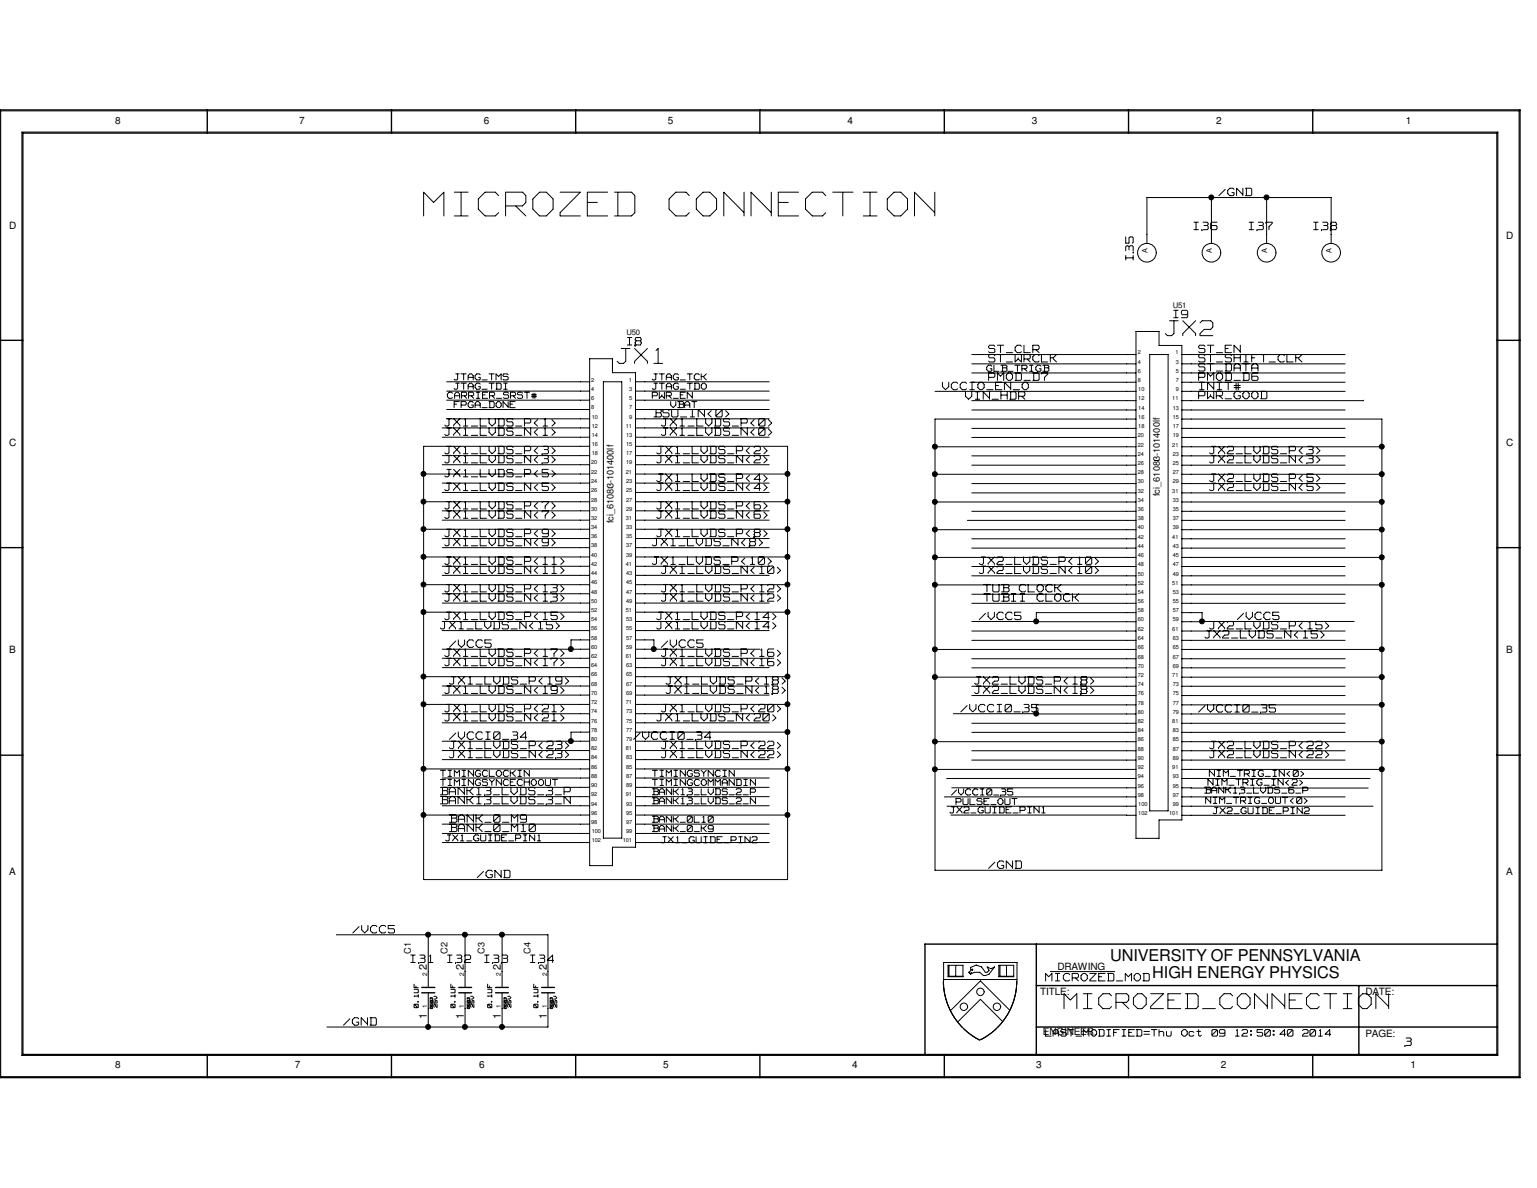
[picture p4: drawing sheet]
<svg xmlns="http://www.w3.org/2000/svg" width="279mm" height="216mm" viewBox="0 0 279 216" stroke-linecap="round" stroke-linejoin="round" font-family="sans-serif">
<defs><g id="words">
<text font-size="8.1" fill="#fff" x="77" y="40.1">MICROZED CONNECTION</text>
<g font-size="5.2" fill="#fff">
<text x="211.8" y="61.6">JX2</text>
<text x="112.2" y="66.6">JX1</text>
<text x="193.4" y="183.9">MICROZED_CONNECTION</text>
</g>
<text font-size="3" fill="#fff" x="206.4" y="47.2" transform="rotate(-90 206.4 47.2)">I35</text>
<g font-size="3">
<text x="201.8" y="174.6">UNIVERSITY OF PENNSYLVANIA</text>
<text x="209.5" y="177.8">HIGH ENERGY PHYSICS</text>
</g>
<g font-size="2.6" fill="#fff">
<text x="221.6" y="35.8">/GND</text>
<text x="217" y="42">I36</text>
<text x="227.1" y="42">I37</text>
<text x="238.8" y="42">I38</text>
<text x="213.4" y="58">I9</text>
<text x="114" y="62.9">I8</text>
<text x="179.7" y="64.3">ST_CLR</text>
<text x="217.9" y="64.3">ST_EN</text>
<text x="171.3" y="71.1">VCCIO_EN_O</text>
<text x="179.7" y="69.4">PMOD_D7</text>
<text x="179.7" y="66">ST_WRCLK</text>
<text x="217.9" y="66">ST_SHIFT_CLK</text>
<text x="217.9" y="69.4">PMOD_D6</text>
<text x="217.9" y="67.7">ST_DATA</text>
<text x="218.1" y="71.1">INIT#</text>
<text x="80.9" y="77.7">JX1_LVDS_P&lt;1&gt;</text>
<text x="118.9" y="76">BSU_IN&lt;0&gt;</text>
<text x="120.2" y="77.7">JX1_LVDS_P&lt;0&gt;</text>
<text x="175.5" y="72.8">VIN_HDR</text>
<text x="217.9" y="72.7">PWR_GOOD</text>
<text x="80.9" y="79.4">JX1_LVDS_N&lt;1&gt;</text>
<text x="80.9" y="82.7">JX1_LVDS_P&lt;3&gt;</text>
<text x="119.4" y="82.7">JX1_LVDS_P&lt;2&gt;</text>
<text x="120.2" y="79.4">JX1_LVDS_N&lt;0&gt;</text>
<text x="219.9" y="82.7">JX2_LVDS_P&lt;3&gt;</text>
<text x="80.9" y="84.4">JX1_LVDS_N&lt;3&gt;</text>
<text x="80.9" y="89.4">JX1_LVDS_N&lt;5&gt;</text>
<text x="80.9" y="86.9">JX1_LVDS_P&lt;5&gt;</text>
<text x="119.4" y="89.4">JX1_LVDS_N&lt;4&gt;</text>
<text x="119.4" y="84.4">JX1_LVDS_N&lt;2&gt;</text>
<text x="119.4" y="87.8">JX1_LVDS_P&lt;4&gt;</text>
<text x="219.9" y="89.4">JX2_LVDS_N&lt;5&gt;</text>
<text x="219.9" y="87.8">JX2_LVDS_P&lt;5&gt;</text>
<text x="219.9" y="84.4">JX2_LVDS_N&lt;3&gt;</text>
<text x="80.9" y="94.4">JX1_LVDS_N&lt;7&gt;</text>
<text x="80.9" y="92.8">JX1_LVDS_P&lt;7&gt;</text>
<text x="119.4" y="94.4">JX1_LVDS_N&lt;6&gt;</text>
<text x="119.4" y="92.8">JX1_LVDS_P&lt;6&gt;</text>
<text x="80.9" y="97.8">JX1_LVDS_P&lt;9&gt;</text>
<text x="80.9" y="99.4">JX1_LVDS_N&lt;9&gt;</text>
<text x="118.6" y="99.4">JX1_LVDS_N&lt;8&gt;</text>
<text x="119.4" y="97.8">JX1_LVDS_P&lt;8&gt;</text>
<text x="80.9" y="102.8">JX1_LVDS_P&lt;11&gt;</text>
<text x="80.9" y="104.5">JX1_LVDS_N&lt;11&gt;</text>
<text x="80.9" y="107.8">JX1_LVDS_P&lt;13&gt;</text>
<text x="118.6" y="102.8">JX1_LVDS_P&lt;10&gt;</text>
<text x="120.2" y="107.8">JX1_LVDS_P&lt;12&gt;</text>
<text x="120.2" y="104.5">JX1_LVDS_N&lt;10&gt;</text>
<text x="178" y="102.8">JX2_LVDS_P&lt;10&gt;</text>
<text x="178" y="104.5">JX2_LVDS_N&lt;10&gt;</text>
<text x="178.9" y="107.8">TUB CLOCK</text>
<text x="80.9" y="109.5">JX1_LVDS_N&lt;13&gt;</text>
<text x="80.9" y="112.9">JX1_LVDS_P&lt;15&gt;</text>
<text x="119.4" y="112.9">JX1_LVDS_P&lt;14&gt;</text>
<text x="120.2" y="109.5">JX1_LVDS_N&lt;12&gt;</text>
<text x="178" y="112.9">/VCC5</text>
<text x="178.9" y="109.5">TUBII CLOCK</text>
<text x="224.9" y="112.9">/VCC5</text>
<text x="80.1" y="114.6">JX1_LVDS_N&lt;15&gt;</text>
<text x="80.9" y="119.5">JX1_LVDS_P&lt;17&gt;</text>
<text x="81.7" y="117.9">/VCC5</text>
<text x="119.4" y="114.6">JX1_LVDS_N&lt;14&gt;</text>
<text x="120.2" y="117.9">/VCC5</text>
<text x="120.2" y="119.5">JX1_LVDS_P&lt;16&gt;</text>
<text x="219" y="116.2">JX2_LVDS_N&lt;15&gt;</text>
<text x="219.9" y="114.6">JX2_LVDS_P&lt;15&gt;</text>
<text x="80.9" y="121.2">JX1_LVDS_N&lt;17&gt;</text>
<text x="81.7" y="124.6">JX1_LVDS_P&lt;19&gt;</text>
<text x="120.2" y="121.2">JX1_LVDS_N&lt;16&gt;</text>
<text x="121.1" y="124.6">JX1_LVDS_P&lt;18&gt;</text>
<text x="177.2" y="124.6">JX2_LVDS_P&lt;18&gt;</text>
<text x="80.9" y="129.6">JX1_LVDS_P&lt;21&gt;</text>
<text x="80.9" y="126.3">JX1_LVDS_N&lt;19&gt;</text>
<text x="80.9" y="131.3">JX1_LVDS_N&lt;21&gt;</text>
<text x="119.4" y="131.3">JX1_LVDS_N&lt;20&gt;</text>
<text x="120.2" y="129.6">JX1_LVDS_P&lt;20&gt;</text>
<text x="121.1" y="126.3">JX1_LVDS_N&lt;18&gt;</text>
<text x="174.7" y="129.6">/VCCI0_35</text>
<text x="177.2" y="126.3">JX2_LVDS_N&lt;18&gt;</text>
<text x="217.9" y="129.7">/VCCI0_35</text>
<text x="81.7" y="136.3">JX1_LVDS_P&lt;23&gt;</text>
<text x="81.7" y="134.6">/VCCI0_34</text>
<text x="81.7" y="138">JX1_LVDS_N&lt;23&gt;</text>
<text x="115.2" y="134.6">/VCCI0_34</text>
<text x="120.2" y="136.3">JX1_LVDS_P&lt;22&gt;</text>
<text x="120.2" y="138">JX1_LVDS_N&lt;22&gt;</text>
<text x="219.9" y="136.3">JX2_LVDS_P&lt;22&gt;</text>
<text x="219.9" y="138">JX2_LVDS_N&lt;22&gt;</text>
<text x="80.1" y="146.3">BANK13_LVDS_3_N</text>
<text x="80.1" y="144.7">BANK13_LVDS_3_P</text>
<text x="81.7" y="149.7">BANK_0_M9</text>
<text x="81.7" y="151.4">BANK_0_M10</text>
<text x="86.7" y="159.8">/GND</text>
<text x="179.7" y="158.1">/GND</text>
<text x="64.1" y="169.8">/VCC5</text>
<text x="74.7" y="175.2">I31</text>
<text x="81.4" y="175.2">I32</text>
<text x="88.1" y="175.2">I33</text>
<text x="96.4" y="175.2">I34</text>
<text x="190.1" y="178.5">MICROZED_MOD</text>
<text x="62.4" y="186.6">/GND</text>
<text x="255.4" y="190.2">3</text>
</g>
<text font-size="2.2" fill="#fff" x="190.1" y="188.5">LAST_MODIFIED=Thu Oct 09 12:50:40 2014</text>
<g font-size="2.1" fill="#fff">
<text x="82.5" y="69.3">JTAG_TMS</text>
<text x="82.5" y="71">JTAG_TDI</text>
<text x="118.6" y="71">JTAG_TDO</text>
<text x="118.6" y="69.3">JTAG_TCK</text>
<text x="179.4" y="67.7">GLB_TRIGB</text>
<text x="81.3" y="72.6">CARRIER_SRST#</text>
<text x="82.5" y="74.3">FPGA_DONE</text>
<text x="118.6" y="72.6">PWR_EN</text>
<text x="121.9" y="74.3">VBAT</text>
<text x="80.1" y="143">TIMINGSYNCECHOOUT</text>
<text x="80.1" y="141.3">TIMINGCLOCKIN</text>
<text x="118.6" y="143">TIMINGCOMMANDIN</text>
<text x="118.6" y="141.3">TIMINGSYNCIN</text>
<text x="219.6" y="142.9">NIM_TRIG_IN&lt;2&gt;</text>
<text x="219.8" y="141.3">NIM_TRIG_IN&lt;0&gt;</text>
<text x="118.6" y="144.7">BANK13_LVDS_2_P</text>
<text x="118.6" y="146.3">BANK13_LVDS_2_N</text>
<text x="118.6" y="149.6">BANK_0L10</text>
<text x="172.7" y="148">JX2_GUIDE_PIN1</text>
<text x="173" y="144.7">/VCCI0_35</text>
<text x="173.8" y="146.4">PULSE_OUT</text>
<text x="219" y="144.4">BANK13_LVDS_6_P</text>
<text x="219.2" y="146.2">NIM_TRIG_OUT&lt;0&gt;</text>
<text x="220.5" y="148.1">JX2_GUIDE_PIN2</text>
<text x="81" y="153">JX1_GUIDE_PIN1</text>
<text x="118.6" y="151.3">BANK_0_K9</text>
<text x="120.2" y="153.4">JX1_GUIDE_PIN2</text>
</g>
<g font-size="2">
<text x="77.6" y="176.2" transform="rotate(-90 77.6 176.2)">2</text>
<text x="84.3" y="176.2" transform="rotate(-90 84.3 176.2)">2</text>
<text x="91" y="176.2" transform="rotate(-90 91 176.2)">2</text>
<text x="99.4" y="176.2" transform="rotate(-90 99.4 176.2)">2</text>
<text x="77.6" y="185.3" transform="rotate(-90 77.6 185.3)">1</text>
<text x="84.3" y="185.3" transform="rotate(-90 84.3 185.3)">1</text>
<text x="91" y="185.3" transform="rotate(-90 91 185.3)">1</text>
<text x="99.4" y="185.3" transform="rotate(-90 99.4 185.3)">1</text>
</g>
<g font-size="1.8">
<text x="20.9" y="22.5">8</text>
<text x="54.4" y="22.5">7</text>
<text x="87.9" y="22.5">6</text>
<text x="121.4" y="22.5">5</text>
<text x="154.1" y="22.5">4</text>
<text x="187.6" y="22.5">3</text>
<text x="221.1" y="22.5">2</text>
<text x="255.6" y="22.5">1</text>
<text x="1.7" y="41.7">D</text>
<text x="273.8" y="43.4">D</text>
<text x="1.7" y="81.1">C</text>
<text x="273.8" y="81.1">C</text>
<text x="1.7" y="118.7">B</text>
<text x="273.8" y="118.7">B</text>
<text x="1.7" y="159">A</text>
<text x="273.8" y="159">A</text>
<text x="192.2" y="176.2">DRAWING</text>
<text x="189.1" y="180.9">TITLE:</text>
<text x="248.2" y="180.9">DATE:</text>
<text x="189.6" y="188.1">ENGINEER:</text>
<text x="248.2" y="188.4">PAGE:</text>
<text x="20.9" y="194.1">8</text>
<text x="53.6" y="194.1">7</text>
<text x="87.1" y="194.1">6</text>
<text x="120.6" y="194.1">5</text>
<text x="154.9" y="194.1">4</text>
<text x="188.4" y="194.1">3</text>
<text x="221.9" y="194.1">2</text>
<text x="256.4" y="194.1">1</text>
</g>
<g font-size="1.7">
<text x="111.5" y="95.1" transform="rotate(-90 111.5 95.1)">fci_61083-101400lf</text>
<text x="210.9" y="90.2" transform="rotate(-90 210.9 90.2)">fci_61083-101400lf</text>
<text x="74.7" y="173.3" transform="rotate(-90 74.7 173.3)">C1</text>
<text x="81.4" y="173.3" transform="rotate(-90 81.4 173.3)">C2</text>
<text x="88.1" y="173.3" transform="rotate(-90 88.1 173.3)">C3</text>
<text x="96.4" y="173.3" transform="rotate(-90 96.4 173.3)">C4</text>
</g>
<g font-size="1.7" fill="#fff">
<text x="76.3" y="183.1" transform="rotate(-90 76.3 183.1)">0.1UF</text>
<text x="83" y="183.1" transform="rotate(-90 83 183.1)">0.1UF</text>
<text x="89.7" y="183.1" transform="rotate(-90 89.7 183.1)">0.1UF</text>
<text x="98" y="183.1" transform="rotate(-90 98 183.1)">0.1UF</text>
</g>
<g font-size="1.4">
<text x="213.2" y="56">U51</text>
<text x="113.9" y="61">U50</text>
</g>
<g font-size="1.4" fill="#fff">
<text x="79.7" y="183" transform="rotate(-90 79.7 183)">25V</text>
<text x="86.4" y="183" transform="rotate(-90 86.4 183)">25V</text>
<text x="93.1" y="183" transform="rotate(-90 93.1 183)">25V</text>
<text x="101.4" y="183" transform="rotate(-90 101.4 183)">25V</text>
</g>
<g font-size="1.3">
<text x="208.6" y="46" transform="rotate(-90 208.6 46)">A</text>
<text x="220.3" y="46" transform="rotate(-90 220.3 46)">A</text>
<text x="230.3" y="46" transform="rotate(-90 230.3 46)">A</text>
<text x="242.1" y="46" transform="rotate(-90 242.1 46)">A</text>
</g>
<g font-size="1.2">
<text x="77.7" y="177.4" transform="rotate(-90 77.7 177.4)">2</text>
<text x="84.4" y="177.4" transform="rotate(-90 84.4 177.4)">2</text>
<text x="91.1" y="177.4" transform="rotate(-90 91.1 177.4)">2</text>
<text x="99.4" y="177.4" transform="rotate(-90 99.4 177.4)">2</text>
<text x="77.6" y="183.2" transform="rotate(-90 77.6 183.2)">1</text>
<text x="84.3" y="183.2" transform="rotate(-90 84.3 183.2)">1</text>
<text x="91.1" y="183.2" transform="rotate(-90 91.1 183.2)">1</text>
<text x="99.4" y="183.2" transform="rotate(-90 99.4 183.2)">1</text>
</g>
<g font-size="1">
<text x="206.8" y="64.4">2</text>
<text x="213.7" y="64.4">1</text>
<text x="107.5" y="71">4</text>
<text x="107.5" y="69.3">2</text>
<text x="114.3" y="69.3">1</text>
<text x="114.4" y="71">3</text>
<text x="206.8" y="69.4">8</text>
<text x="206.8" y="67.7">6</text>
<text x="206.8" y="66.1">4</text>
<text x="206.9" y="71.1">10</text>
<text x="213.7" y="71.1">9</text>
<text x="213.7" y="67.7">5</text>
<text x="213.7" y="69.4">7</text>
<text x="213.7" y="66.1">3</text>
<text x="107.5" y="74.4">8</text>
<text x="107.5" y="72.7">6</text>
<text x="107.6" y="77.7">12</text>
<text x="107.6" y="76.1">10</text>
<text x="113.7" y="77.7">11</text>
<text x="114.4" y="76.1">9</text>
<text x="114.4" y="72.7">5</text>
<text x="114.4" y="74.4">7</text>
<text x="206.9" y="77.8">18</text>
<text x="206.9" y="76.1">16</text>
<text x="206.9" y="74.5">14</text>
<text x="206.9" y="72.8">12</text>
<text x="213.1" y="72.8">11</text>
<text x="213.2" y="76.1">15</text>
<text x="213.2" y="77.8">17</text>
<text x="213.2" y="74.5">13</text>
<text x="107.6" y="82.8">18</text>
<text x="107.6" y="81.1">16</text>
<text x="107.6" y="79.4">14</text>
<text x="113.8" y="81.1">15</text>
<text x="113.8" y="82.8">17</text>
<text x="113.8" y="79.4">13</text>
<text x="206.8" y="82.8">24</text>
<text x="206.8" y="81.2">22</text>
<text x="206.8" y="79.5">20</text>
<text x="213.1" y="81.2">21</text>
<text x="213.2" y="82.8">23</text>
<text x="213.2" y="79.5">19</text>
<text x="107.5" y="89.5">26</text>
<text x="107.5" y="87.8">24</text>
<text x="107.5" y="86.1">22</text>
<text x="107.5" y="84.4">20</text>
<text x="113.7" y="86.1">21</text>
<text x="113.8" y="89.5">25</text>
<text x="113.8" y="87.8">23</text>
<text x="113.8" y="84.4">19</text>
<text x="206.8" y="89.5">32</text>
<text x="206.8" y="87.8">30</text>
<text x="206.8" y="86.1">28</text>
<text x="206.8" y="84.5">26</text>
<text x="213.1" y="89.5">31</text>
<text x="213.2" y="87.8">29</text>
<text x="213.2" y="86.1">27</text>
<text x="213.2" y="84.5">25</text>
<text x="107.5" y="94.5">32</text>
<text x="107.5" y="92.8">30</text>
<text x="107.5" y="91.1">28</text>
<text x="113.7" y="94.5">31</text>
<text x="113.8" y="92.8">29</text>
<text x="113.8" y="91.1">27</text>
<text x="206.8" y="94.5">38</text>
<text x="206.8" y="92.9">36</text>
<text x="206.8" y="91.2">34</text>
<text x="213.2" y="94.5">37</text>
<text x="213.2" y="92.9">35</text>
<text x="213.2" y="91.2">33</text>
<text x="107.5" y="101.2">40</text>
<text x="107.5" y="99.5">38</text>
<text x="107.5" y="97.8">36</text>
<text x="107.5" y="96.1">34</text>
<text x="113.8" y="101.2">39</text>
<text x="113.8" y="99.5">37</text>
<text x="113.8" y="97.8">35</text>
<text x="113.8" y="96.1">33</text>
<text x="206.8" y="101.3">46</text>
<text x="206.8" y="97.9">42</text>
<text x="206.8" y="96.2">40</text>
<text x="206.8" y="99.6">44</text>
<text x="213.1" y="97.9">41</text>
<text x="213.2" y="101.3">45</text>
<text x="213.2" y="96.2">39</text>
<text x="213.2" y="99.6">43</text>
<text x="107.5" y="107.9">48</text>
<text x="107.5" y="106.2">46</text>
<text x="107.5" y="102.9">42</text>
<text x="107.5" y="104.5">44</text>
<text x="113.7" y="102.9">41</text>
<text x="113.8" y="107.9">47</text>
<text x="113.8" y="106.2">45</text>
<text x="113.8" y="104.5">43</text>
<text x="206.8" y="106.3">52</text>
<text x="206.8" y="104.6">50</text>
<text x="206.8" y="107.9">54</text>
<text x="206.8" y="102.9">48</text>
<text x="213.1" y="106.3">51</text>
<text x="213.2" y="104.6">49</text>
<text x="213.2" y="107.9">53</text>
<text x="213.2" y="102.9">47</text>
<text x="107.5" y="111.2">52</text>
<text x="107.5" y="109.6">50</text>
<text x="107.5" y="112.9">54</text>
<text x="113.7" y="111.2">51</text>
<text x="113.8" y="109.6">49</text>
<text x="113.8" y="112.9">53</text>
<text x="206.8" y="112.9">60</text>
<text x="206.8" y="111.3">58</text>
<text x="206.8" y="109.6">56</text>
<text x="213.2" y="112.9">59</text>
<text x="213.2" y="111.3">57</text>
<text x="213.2" y="109.6">55</text>
<text x="107.5" y="119.6">62</text>
<text x="107.5" y="117.9">60</text>
<text x="107.5" y="116.2">58</text>
<text x="107.5" y="114.6">56</text>
<text x="113.7" y="119.6">61</text>
<text x="113.8" y="117.9">59</text>
<text x="113.8" y="116.2">57</text>
<text x="113.8" y="114.6">55</text>
<text x="206.8" y="118">66</text>
<text x="206.8" y="119.7">68</text>
<text x="206.8" y="116.3">64</text>
<text x="206.8" y="114.6">62</text>
<text x="213.1" y="114.6">61</text>
<text x="213.2" y="118">65</text>
<text x="213.2" y="119.7">67</text>
<text x="213.2" y="116.3">63</text>
<text x="107.5" y="122.9">66</text>
<text x="107.5" y="124.6">68</text>
<text x="107.5" y="121.3">64</text>
<text x="113.8" y="122.9">65</text>
<text x="113.8" y="124.6">67</text>
<text x="113.8" y="121.3">63</text>
<text x="206.8" y="124.7">74</text>
<text x="206.8" y="123">72</text>
<text x="206.8" y="121.3">70</text>
<text x="213.1" y="123">71</text>
<text x="213.2" y="124.7">73</text>
<text x="213.2" y="121.3">69</text>
<text x="107.5" y="131.3">76</text>
<text x="107.5" y="129.7">74</text>
<text x="107.5" y="128">72</text>
<text x="107.5" y="126.3">70</text>
<text x="113.7" y="128">71</text>
<text x="113.8" y="131.3">75</text>
<text x="113.8" y="129.7">73</text>
<text x="113.8" y="126.3">69</text>
<text x="206.8" y="131.4">82</text>
<text x="206.8" y="129.7">80</text>
<text x="206.8" y="126.4">76</text>
<text x="206.8" y="128.1">78</text>
<text x="213.1" y="131.4">81</text>
<text x="213.2" y="129.7">79</text>
<text x="213.2" y="126.4">75</text>
<text x="213.2" y="128.1">77</text>
<text x="107.5" y="136.4">82</text>
<text x="107.5" y="134.7">80</text>
<text x="107.5" y="133">78</text>
<text x="113.7" y="136.4">81</text>
<text x="113.8" y="134.7">79</text>
<text x="113.8" y="133">77</text>
<text x="206.8" y="134.7">86</text>
<text x="206.8" y="136.4">88</text>
<text x="206.8" y="133.1">84</text>
<text x="213.2" y="134.7">85</text>
<text x="213.2" y="136.4">87</text>
<text x="213.2" y="133.1">83</text>
<text x="107.5" y="143">90</text>
<text x="107.5" y="139.7">86</text>
<text x="107.5" y="141.4">88</text>
<text x="107.5" y="138">84</text>
<text x="113.8" y="143">89</text>
<text x="113.8" y="139.7">85</text>
<text x="113.8" y="141.4">87</text>
<text x="113.8" y="138">83</text>
<text x="206.8" y="143.1">96</text>
<text x="206.8" y="141.4">94</text>
<text x="206.8" y="139.8">92</text>
<text x="206.8" y="138.1">90</text>
<text x="213.1" y="139.8">91</text>
<text x="213.2" y="143.1">95</text>
<text x="213.2" y="141.4">93</text>
<text x="213.2" y="138.1">89</text>
<text x="107.5" y="148.1">96</text>
<text x="107.5" y="149.7">98</text>
<text x="107.5" y="146.4">94</text>
<text x="107.5" y="144.7">92</text>
<text x="113.7" y="144.7">91</text>
<text x="113.8" y="148.1">95</text>
<text x="113.8" y="149.7">97</text>
<text x="113.8" y="146.4">93</text>
<text x="206.8" y="144.8">98</text>
<text x="206.9" y="148.1">102</text>
<text x="206.9" y="146.5">100</text>
<text x="212.6" y="148.1">101</text>
<text x="213.2" y="146.5">99</text>
<text x="213.2" y="144.8">97</text>
<text x="107.6" y="153.1">102</text>
<text x="107.6" y="151.4">100</text>
<text x="113.2" y="153.1">101</text>
<text x="113.8" y="151.4">99</text>
</g>
<g font-size="1" fill="#fff">
<text x="78.8" y="183.3" transform="rotate(-90 78.8 183.3)">0603</text>
<text x="85.5" y="183.3" transform="rotate(-90 85.5 183.3)">0603</text>
<text x="92.2" y="183.3" transform="rotate(-90 92.2 183.3)">0603</text>
<text x="100.6" y="183.3" transform="rotate(-90 100.6 183.3)">0603</text>
</g>
</g></defs>
<g fill="none" stroke="#000" stroke-width=".25">
<path d="M0 20h276.3v175.8h-276.3zM37.7 20v4.2M71.2 20v4.2M104.6 20v4.2M138.1 20v4.2M171.7 20v4.2M205.1 20v4.2M238.6 20v4.2M4.1 24.2h268v167.4h-268zM0 61.8h4.1M272.1 61.8h4.2M0 99.5h4.1"/>
<path d="M272.1 99.5h4.2M0 137.2h4.1M272.1 137.2h4.2M76.7 179.5h2.3M83.4 179.5h2.3M90.1 179.5h2.3M98.5 179.5h2.3M188.4 179.1h83.7M188.4 171.6v20M247 179.1v12.5M272.1 171.6h-104v19.9M37.7 191.6v4.2"/>
<path d="M71.2 191.6v4.2M76.7 180.4h2.3M83.4 180.4h2.3M90.1 180.4h2.3M98.5 180.4h2.3M104.6 191.6v4.2M138.1 191.6v4.2M171.7 191.6v4.2M188.4 186.6h83.7M205.1 191.6v4.2M238.6 191.6v4.2"/>
</g>
<g fill="none" stroke="#000" stroke-width=".18">
<path d="M.1 20.2h276v175.5h-276zM4 24h268.3v167.8h-268.3zM77 34.9l1.8 1.9 1.9-1.9M77 35v4.2M80.7 35v4.2M82.6 34.9h2.5M82.6 39.2h2.5M83.8 35v4.2M87 38l1.2 1.2M88.2 34.9l-1.2 1.3v1.8M88.2 34.9h1.8M88.2 39.2h1.8"/>
<path d="M90 34.9l.6 .7M90.6 38.7l-.6 .5M91.9 35v4.2M91.9 34.9h3.1M91.9 37.4h3.1M93.8 37.5l1.8 1.7M95 34.9l.6 .7M95.6 35.6v1.2l-.6 .6M96.9 38l1.2 1.2M98.1 34.9l-1.2 1.3v1.8M98.1 34.9h1.2M98.1 39.2h1.2"/>
<path d="M99.3 34.9l1.2 1.3v1.8M100.5 38l-1.2 1.2M101.8 34.9h3.7M101.8 38.7v.5M101.9 39.2h3.6M105.5 34.9l-3.7 3.8M106.8 34.9h3.6M106.8 35v4.2M106.8 39.2h3.6M106.8 36.8h1.8M111.7 34.9h3.1M111.7 39.2h3.1"/>
<path d="M112.3 35v4.2M114.8 34.9l.6 .7M115.4 35.6v3l-.6 .6M121.6 38l1.3 1.2M122.9 34.9l-1.3 1.3v1.8M122.9 34.9h1.8M122.9 39.2h1.8M124.7 34.9l.6 .7M125.3 38.7l-.6 .5M126.6 38l1.2 1.2M127.8 34.9l-1.2 1.3v1.8M127.8 34.9h1.2"/>
<path d="M127.8 39.2h1.2M129 34.9l1.3 1.3v1.8M130.3 38l-1.3 1.2M131.6 34.9l3.6 3.7M131.6 35v4.2M135.3 34.9v4.3M136.5 34.9l3.7 3.7M136.5 35v4.2M140.2 34.9v4.3M141.5 34.9h3.7M141.5 35v4.2M141.5 39.2h3.7"/>
<path d="M141.5 36.8h1.8M146.4 38l1.3 1.2M147.7 34.9l-1.3 1.3v1.8M147.7 34.9h1.8M147.7 39.2h1.8M149.5 34.9l.6 .7M150.1 38.7l-.6 .5M151.4 34.9h3.7M153.2 35v4.2M156.9 34.9h2.5M156.9 39.2h2.5M158.2 35v4.2"/>
<path d="M161.3 38l1.2 1.2M162.5 34.9l-1.2 1.3v1.8M162.6 34.9h1.1M162.6 39.2h1.1M163.7 34.9l1.3 1.3v1.8M165 38l-1.3 1.2M166.2 34.9l3.7 3.7M166.2 35v4.2M169.9 34.9v4.3M220.2 35.9v8.4M222.7 34.4l-1.1 1.2M223.2 34.6v.5"/>
<path d="M223.2 35.2l.4 .4M223.6 34.2l-.4 .4M223.6 34.2h.5M223.6 35.6h.5M223.9 35h.4M224.2 34.2l.1 .2M224.3 35.4l-.1 .2M224.3 35v.3M224.8 34.2l1.1 1.1M224.8 34.2v1.4M225.9 34.2v1.4M226.4 34.2h.9"/>
<path d="M226.4 35.6h.9M226.6 34.2v1.3M227.4 34.2l.1 .2M227.5 35.4l-.1 .2M227.5 34.5v.8M230.3 35.9v8.4M204.6 44.2h.6M204.6 43.1v1.1M204.6 44.9v.7M204.6 46.4v.8M204.7 46.9h1.3M204.9 44.7l-.3 .1"/>
<path d="M204.9 44.7h.1M205 44.7l.2 .1M205.2 43.3v.9M205.2 44.9v.5M205.4 43.1l-.2 .1M205.4 44.7l-.1 .1M205.5 43.1h.3M205.5 44.7h.3M205.8 43.1l.2 .1M205.8 44.7l.2 .1M206 45.8h.1M206 44l-.2 .2"/>
<path d="M206 43.3v.7M206 44.9v.7M206 46.4v.8M208.5 44.3v-8.4h33.5v8.4M212.6 58.3h1.6M213.4 56.4h.8M213.4 57.7h.8M213.4 58.3v2.3M213.7 56.4v1.3M214.8 57l.1 .2M214.8 56.6v.3M214.8 57.7h.9"/>
<path d="M214.9 56.4l-.1 .2M215 57.2h.7M215 56.4h.7M215 58.3l2.3 2.3M215.7 56.4l.2 .2M215.9 57l-.2 .2M215.9 57.6l-.2 .1M215.9 56.6v.9M217 41.7h.8M217 40.4h.8M217.3 58.3l-2.3 2.3M217.4 40.4v1.3"/>
<path d="M218.5 41.7h.1M218.5 58.3l-.4 .4M218.6 58.3h1.4M218.7 41.7h.7M218.7 40.4h.7M218.9 41h.5M218.9 59.9l-.8 .7M218.9 59.9h1.1M219.5 40.4l.1 .2M219.5 41l.1 .2M219.6 40.6v.1M219.6 41.2v.3"/>
<path d="M219.6 41.6l-.1 .1M219.6 40.8l-.1 .2M220.1 40.6v.9M220.1 41.6l.2 .1M220.1 58.3l.4 .4M220.3 41l-.2 .1M220.3 40.4l-.2 .2M220.3 41h.7M220.3 41.7h.7M220.3 40.4h.9M220.5 58.7v.7M220.5 59.4l-.4 .5"/>
<path d="M221.1 41l.1 .2M221.2 41.2v.3M221.2 41.6l-.1 .1M227.1 41.7h.8M227.1 40.4h.8M227.5 40.4v1.3M228.5 41.7h.1M228.7 41.7h.7M228.7 40.4h.7M228.9 41h.5M229.5 40.4l.2 .2M229.5 41l.2 .2"/>
<path d="M229.7 40.6v.1M229.7 41.2v.3M229.7 41.6l-.2 .1M229.7 40.8l-.2 .2M230.1 40.4v.2M230.2 40.4h1M230.7 41.2v.5M231.2 40.6l-.5 .6M231.3 40.4v.2M238.8 41.7h.8M238.8 40.4h.8M239.2 40.4v1.3"/>
<path d="M240.2 41.7h.1M240.5 41.7h.7M240.5 40.4h.7M240.6 41h.6M241.2 40.4l.2 .2M241.3 41l.1 .2M241.4 41.6l-.2 .1M241.4 40.6v.1M241.4 41.2v.3M241.4 40.8l-.2 .2M241.9 41.7h.1M242 40.4l-.1 .4 .1 .2-.1 .4 .1 .3"/>
<path d="M242.1 41h.7M242.1 41.7h.7M242.1 40.4h.7M242.8 40.4l.2 .4-.2 .2 .2 .4-.2 .3M80.4 79.5h26.8M80.4 77.8h26.8M80.9 77.3l.1 .1M80.9 79l.1 .1M81.1 77.4h.3M81.1 79.1h.3M81.2 69.4h26M81.2 76.1h26"/>
<path d="M81.2 74.4h26M81.2 72.7h26M81.2 71.1h26M81.2 76.1h.8M81.3 71.7v.4M81.3 72.1l.3 .3M81.6 77.3l-.2 .1M81.6 79l-.2 .1M81.6 76.1v1.1M81.6 77.8v1.1M81.6 71.3l-.3 .3M81.7 71.3h.3"/>
<path d="M81.7 72.4h.3M82.1 71.3l.2 .2M82.3 72.3l-.2 .1M82.5 77.3v.1M82.5 79v.1M82.5 76.1l1.1 1.1M82.5 77.8l1.1 1.1M82.5 70.6l.2 .1M82.5 68.9l.2 .1M82.5 73h1M82.5 73v1.1M82.6 73.4h.4"/>
<path d="M82.6 71.7v.7M82.7 71.9h.8M82.7 70.7h.3M82.7 69h.3M82.8 69.6h.7M82.8 67.9h.7M82.9 71.3l-.3 .3M83 71.3h.2M83.2 70.6l-.2 .1M83.2 68.9l-.2 .1M83.2 68v.9M83.2 69.7v.9"/>
<path d="M83.3 71.3l.3 .3M83.6 71.7v.7M83.6 77.3v.1M83.6 79v.1M83.6 76.1l-1.1 1.2M83.6 77.8l-1.1 1.2M83.8 69.6h1M83.8 67.9h1M83.8 73h.7M83.8 73v1.1M83.9 73.6h.6M83.9 71.3h.7"/>
<path d="M83.9 71.3v1.1M83.9 71.9h.7M84.2 77.4h.8M84.2 79.1h.8M84.3 68v1M84.3 69.7v1M84.4 72l.4 .4M84.6 73l.2 .2M84.6 76.1l-.1 .2M84.6 77.8l-.1 .2M84.6 76.1v1.3M84.6 77.8v1.3"/>
<path d="M84.7 71.3l.1 .2M84.8 73.4l-.2 .2M84.8 73.2v.2M84.8 71.8l-.1 .1M84.8 71.5v.2M85.1 70v.7M85.1 73.4v.3M85.1 73.8l.3 .3M85.1 70.3h.9M85.1 68.6h.9M85.2 71.3h.7M85.2 71.3v1.1"/>
<path d="M85.2 71.9h.7M85.4 67.9l-.3 .4v.7M85.4 69.6l-.3 .4M85.4 73l-.3 .3M85.4 69.6h.3M85.4 67.9h.3M85.4 73h.4M85.4 74.1h.4M85.7 77.4h1.1M85.7 79.1h1.1M85.7 72l.4 .4M85.7 67.9l.3 .4v.7"/>
<path d="M85.7 73.6h.3M85.7 69.6l.3 .4M85.9 73l.1 .2M85.9 71.3l.2 .2M86 74l-.1 .1M86 70v.7M86 73.6v.3M86.1 71.8l-.2 .1M86.1 71.5v.2M86.4 70v.4M86.4 73.4v.7M86.4 70.4l.3 .3"/>
<path d="M86.4 68.7l.3 .3M86.4 73.6h.8M86.6 71.3h.6M86.6 72.4h.6M86.7 69.6l-.3 .4M86.7 67.9l-.3 .4v.4M86.7 73l-.3 .3M86.7 69.6h.4M86.7 70.7h.4M86.7 67.9h.4M86.7 69h.4M86.7 73h.3"/>
<path d="M86.9 71.3v1M87 70.3h.2M87 68.6h.2M87 73l.3 .3M87.1 69.6l.2 .2M87.1 67.9l.2 .2M87.3 70.6l-.2 .1M87.3 68.6v.3M87.3 70.3v.3M87.3 73.4v.7M87.3 76.1v1.3M87.3 77.8v1.3"/>
<path d="M87.3 68.9l-.2 .1M87.3 77.4h1.1M87.3 79.1h1.1M87.6 70.7h1M87.6 69h1M87.6 74.1h1M87.7 71.3h.9M87.7 71.3v1.1M87.8 71.8h.4M87.8 72.4h.8M88.9 69.6h.9M88.9 67.9h.9"/>
<path d="M88.9 73h.7M88.9 74.1h.7M88.9 76.1v.7M88.9 77.8v.7M88.9 76.9l.5 .5M88.9 78.6l.5 .5M89 71.3v1.1M89 71.3h.7M89 71.9h.7M89 73v1M89.4 68v1M89.4 69.7v1"/>
<path d="M89.5 72l.4 .4M89.7 73l.1 .2M89.7 71.3l.2 .2M89.8 74l-.1 .1M89.8 73.2v.7M89.9 71.8l-.2 .1M89.9 71.5v.2M90 76.1v.7M90 77.8v.7M90 76.9l-.5 .5M90 78.6l-.5 .5M90.2 69.6h.7"/>
<path d="M90.2 70.7h.7M90.2 67.9l.4 .5M90.2 68v1M90.2 73.4v.3M90.2 73.8l.3 .3M90.3 72.4h.9M90.3 69.7v1M90.5 73l-.3 .3M90.5 77.4h.9M90.5 73h.3M90.5 74.1h.3M90.5 79.1h.9"/>
<path d="M90.5 76.1h.9M90.7 76.1v1.3M90.7 77.8v1.3M90.8 73l.3 .3M90.9 69.6l.2 .2M91.1 70.6l-.2 .1M91.1 68v1M91.1 69.8v.8M91.1 73.4v.3M91.1 67.9l-.5 .5M91.1 73.8l-.3 .3M91.4 68.1v.1"/>
<path d="M91.4 73v1.1M91.4 68.3l.2 .1M91.4 68.9l.2 .1M91.4 73l.9 .9M91.5 76.1l.2 .2M91.5 77.8l.2 .2M91.5 71.5v.1M91.5 71.6l.2 .2M91.5 72.3l.2 .1M91.6 69.6h.6M91.6 70.7h.6M91.6 67.9l-.1 .2"/>
<path d="M91.6 67.9h.6M91.6 69h.6M91.6 68.4h.6M91.7 76.3v.9M91.7 78v.9M91.7 71.3l-.1 .1M91.7 77.3l-.2 .1M91.7 79l-.2 .1M91.7 71.3h.5M91.7 71.8h.5M91.7 72.4h.5M91.9 69.7v1"/>
<path d="M92.1 76.3v.1M92.1 78v.1M92.1 76.5l.2 .2M92.1 77.3l.2 .1M92.1 78.1l.2 .3M92.1 79l.2 .1M92.2 67.9l.2 .2M92.2 68.4l.2 .2M92.3 71.3l.2 .2M92.3 71.8l.2 .1M92.3 76.1l-.1 .1M92.3 77.8l-.1 .1"/>
<path d="M92.3 77.4h.7M92.3 79.1h.7M92.3 76.1h.7M92.3 76.7h.7M92.3 78.4h.7M92.4 68.6v.3M92.4 73v1.1M92.4 68.9l-.2 .1M92.5 72v.2M92.5 72.3l-.2 .1M92.7 73h.9M92.7 73v1.1"/>
<path d="M92.8 74.1h.8M92.8 73.4h.4M92.8 71.3h.7M92.8 71.3v1.1M92.8 71.9h.7M93.1 76.1l.2 .2M93.1 76.7l.2 .2M93.1 77.8l.2 .2M93.1 78.4l.2 .2M93.3 76.9v.3M93.3 78.6v.3M93.3 77.3l-.2 .1"/>
<path d="M93.3 79l-.2 .1M93.3 72l.4 .4M93.6 71.3l.1 .2M93.7 71.8l-.1 .1M93.7 71.5v.2M93.7 77.4h1.2M93.7 79.1h1.2M94.1 71.5v.1M94.1 71.6l.1 .2M94.1 72.3l.1 .1M94.2 71.3l-.1 .1M94.2 71.3h.6"/>
<path d="M94.2 71.8h.6M94.2 72.4h.6M94.8 71.3l.2 .2M94.8 71.8l.2 .1M95 72v.2M95 72.3l-.2 .1M95.3 71.3h1M95.3 76.1v1.3M95.3 77.8v1.3M95.3 76.1h1M95.3 77.8l1.1 1.1M95.4 76.9h.9"/>
<path d="M95.8 71.3v1.1M96.3 76.1l.2 .2M96.5 76.3v.3M96.5 77.8v1.3M96.5 76.7l-.2 .2M96.6 71.8h.9M96.6 72.1h.9M96.9 71.5v.9M97.1 76.9l.6 .5M97.1 78.6l.6 .5M97.2 71.5v.9M97.7 76.3l-.5 .5"/>
<path d="M97.7 78l-.5 .5M98.7 77.4h.8M98.7 79.1h.8M99.1 76.1l-.2 .2M99.1 77.8l-.2 .2M99.1 76.1v1.3M99.1 77.8v1.3M100.3 76.3l.6 .6M100.3 78l.6 .6M100.9 76.9l-.6 .5M100.9 78.6l-.6 .5M107.2 65.2h4.1v2.5h4.2v86.3h-4.2v3.3h-4.1z"/>
<path d="M109.7 69.4h3.3v82.9h-3.3zM112.2 65.7l.4 .3M112.6 66h.7M112.9 63.3h1.6M113.7 63.4v2.2M113.7 65.7l-.4 .3M114 61.3h.9M114 62.7h.9M114.4 61.4v1.3M115.4 65.7v.3M115.4 63.3l2.2 2.3M115.4 62.7h.1"/>
<path d="M115.5 69.4h24.3M115.5 79.5h24.3M115.5 77.8h24.3M115.5 76.1h24.3M115.5 74.4h24.3M115.5 72.7h24.3M115.5 71.1h24.3M115.6 61.3l-.2 .4 .2 .2-.2 .4 .2 .4M115.7 61.3h.7M115.7 61.9h.7M115.7 62.7h.7M116.4 61.3l.2 .4-.2 .2 .2 .4-.2 .4"/>
<path d="M117.7 65.7v.3M117.7 63.3l-2.3 2.4M118.6 68.9l.1 .1M118.6 71.3h.7M118.6 70.6l.1 .1M118.6 71.3v1.1M118.6 71.9h.7M118.7 70.7h.3M118.7 69h.3M118.9 69.6h.6M118.9 67.9h.6M118.9 75.8h1.1"/>
<path d="M118.9 66h1.5M119.2 68.9l-.2 .1M119.2 70.6l-.2 .1M119.2 68v.9M119.2 69.7v.9M119.3 74.5v1.2M119.3 63.7l.3-.3v2.6M119.3 75h.7M119.3 71.3l.2 .2M119.5 71.8l-.2 .1M119.5 71.5v.2M119.8 69.6h1"/>
<path d="M119.8 67.9h1M119.8 71.3v1M120 74.4l.2 .2M120 75l.2 .2M120.2 74.8l-.1 .2M120.2 74.7v.1M120.2 75.3v.3M120.2 75.6l-.2 .2M120.2 77.3l.2 .1M120.2 79l.2 .1M120.3 72l-.5 .4M120.3 68v1"/>
<path d="M120.3 69.7v1M120.3 71.8v.1M120.3 71.9l.5 .5M120.4 77.4h.3M120.4 79.1h.3M120.5 74.6v.2M120.5 74.8l.1 .2M120.5 75.6l.1 .2M120.6 76.1h.8M120.6 74.4l-.1 .2M120.7 75.8h.7M120.7 75h.7"/>
<path d="M120.8 71.3v1M121 76.1v1.1M121 77.8v1.1M121 77.3l-.2 .1M121 79l-.2 .1M121.1 71.3h.7M121.1 70v.7M121.1 71.3v1.1M121.2 70.3h.8M121.2 68.6h.8M121.2 71.9h.6M121.4 67.9l-.3 .4v.7"/>
<path d="M121.4 69.6l-.3 .4M121.5 69.6h.2M121.5 67.9h.2M121.5 74.4l.1 .2M121.5 75l.1 .2M121.6 75.3v.3M121.6 75.6l-.1 .2M121.6 72l.4 .4M121.8 67.9l.2 .4v.7M121.8 69.6l.2 .4M121.8 77.3v.1M121.8 79v.1"/>
<path d="M121.8 76.1l1.1 1.1M121.8 77.8l1.1 1.1M121.9 71.3l.1 .2M121.9 73.6l.4 .4M121.9 73v.6M122 71.8l-.1 .1M122 70v.7M122 71.5v.2M122.1 74.4v1.2M122.1 75.6l.2 .2M122.3 75.8h.7M122.4 70.4l.3 .3h.4"/>
<path d="M122.4 68.7l.3 .3h.4M122.4 70v.4M122.4 72.4h.9M122.9 73v.6M122.9 73.6l-.5 .5M123 77.3v.1M123 79v.1M123 76.1l-1.2 1.2M123 77.8l-1.2 1.2M123 70.3h.3M123 68.6h.3M123.1 69.6h-.4l-.3 .4"/>
<path d="M123.1 67.9h-.4l-.3 .4v.4M123.1 67.9l.2 .2M123.1 69.6l.2 .2M123.2 73h.9M123.2 74.1h.9M123.2 75.6l-.1 .2M123.2 74.4v1.2M123.3 68.9l-.2 .1M123.3 68.6v.3M123.3 70.3v.3M123.3 70.6l-.2 .1M123.5 73v1"/>
<path d="M123.5 73.4h.6M123.6 77.4h.8M123.6 79.1h.8M123.7 70.7h.9M123.7 69h.9M123.7 71.3h.9M123.7 71.3v1.1M123.7 71.8h.4M123.7 72.4h.9M123.7 75.8h1.1M124 76.1l-.2 .2M124 77.8l-.2 .2"/>
<path d="M124 76.1v1.3M124 77.8v1.3M124.1 73l.2 .2M124.1 73.4l.2 .2M124.3 73.3l-.1 .1M124.3 73.2v.1M124.3 73.7v.2M124.3 74l-.2 .1M124.5 73.4v.7M124.5 73.6h.8M124.8 73l-.3 .3M124.8 73h.3"/>
<path d="M124.9 69.6h1M124.9 67.9h1M124.9 71.3v1.1M124.9 71.3l.9 .9M125.1 77.4h1.1M125.1 79.1h1.1M125.1 73l.3 .3M125.4 68v1M125.4 69.7v1M125.4 73.4v.7M125.5 75.8h.8M125.7 73h1"/>
<path d="M125.9 71.3v1.1M125.9 74.5v1.2M126.2 69.6h.7M126.2 70.7h.7M126.2 73v1.1M126.2 68.7l.3 .3M126.3 69.7v1M126.5 67.9l-.3 .4v.4M126.5 67.9h.4M126.5 69h.4M126.7 76.1v1.3M126.7 77.8v1.3"/>
<path d="M126.7 77.4h1.1M126.7 79.1h1.1M126.9 74.4l1.1 1.2M126.9 74.5v1.3M127 67.9l.1 .2M127 69.6l.1 .2M127.1 68.9l-.1 .1M127.1 69.8v.8M127.1 70.6l-.1 .1M127.5 67.9v1.1M127.5 70v.4M127.5 70.4l.3 .3"/>
<path d="M127.5 68.4h.4M127.8 69.6l-.3 .4M127.8 69.6h.3M127.8 70.7h.3M127.9 68.5v.1M128 68.6l.4 .4M128.1 74.4v1.4M128.1 69.6l.3 .4M128.3 78.6l.5 .5M128.3 76.1v.7M128.3 77.8v.7M128.3 76.9l.5 .5"/>
<path d="M128.4 70.4l-.3 .3M128.4 67.9l-.5 .5M128.4 70v.4M128.7 75.2l.6 .6M129.3 74.6l-.6 .6M129.4 76.1v.7M129.4 77.8v.7M129.4 76.9l-.6 .5M129.4 78.6l-.6 .5M129.9 77.4h.9M129.9 79.1h.9M129.9 76.1h.9"/>
<path d="M130 76.1v1.3M130 77.8v1.3M130.1 75.6l.2 .2M130.1 74.7v.9M130.3 74.4l-.2 .2M130.3 75.8h.8M130.9 76.1l.1 .2M130.9 77.8l.1 .2M131 77.3l-.1 .1M131 79l-.1 .1M131 76.3v.9M131 78v.9"/>
<path d="M131.1 74.7l-.9 .9M131.1 74.6h.1M131.1 74.4l.2 .2M131.3 74.7v.9M131.3 75.6l-.2 .2M131.5 76.3v.1M131.5 78v.1M131.5 76.5l.2 .2M131.5 77.3l.2 .1M131.5 78.1l.2 .3M131.5 79l.2 .1M131.7 76.1l-.2 .1"/>
<path d="M131.7 77.8l-.2 .1M131.7 77.4h.7M131.7 79.1h.7M131.7 76.1h.7M131.7 76.7h.7M131.7 78.4h.7M131.9 74.6l.6 .6M132.5 76.1l.1 .2M132.5 76.7l.1 .2M132.5 77.8l.1 .2M132.5 78.4l.1 .2M132.5 75.3l-.6 .5"/>
<path d="M132.6 76.9v.3M132.6 78.6v.3M132.6 77.3l-.1 .1M132.6 79l-.1 .1M133.1 77.4h1.1M133.1 79.1h1.1M134.7 76.1v1.3M134.7 77.8v1.3M134.7 76.1h.9M134.7 77.8l1.1 1.1M134.7 76.9h.9M135.7 76.1l.1 .2"/>
<path d="M135.8 76.3v.3M135.8 77.8v1.3M135.8 76.7l-.1 .2M136.5 76.9l.6 .5M136.5 78.6l.6 .5M137.1 76.3l-.6 .5M137.1 78l-.6 .5M137.9 76.3v.9M137.9 78v.9M137.9 77.3l.2 .1M137.9 79l.2 .1M138.1 76.1l-.2 .2"/>
<path d="M138.1 77.8l-.2 .2M138.1 77.4h.8M138.1 79.1h.8M138.1 76.1h.8M138.9 76.3l-.9 .9M138.9 78l-.9 .9M138.9 76.1l.2 .2M138.9 76.3h.1M138.9 78h.1M138.9 77.8l.2 .2M139.1 76.3v.9M139.1 78v.9"/>
<path d="M139.1 77.3l-.2 .1M139.1 79l-.2 .1M139.7 76.3l.6 .6M139.7 78l.6 .6M140.3 76.9l-.6 .5M140.3 78.6l-.6 .5M170 71.1h36.5M171.3 70.3l.5 .5M171.3 69.5v.7M172.5 69.5v.7M172.5 70.3l-.6 .5M172.9 69.9v.5"/>
<path d="M172.9 70.4l.4 .4M173.3 69.5l-.4 .3M173.4 69.5h.5M173.4 70.8h.5M173.9 69.5l.2 .2M174.1 70.7l-.2 .1M174.5 69.9v.5M174.5 70.4l.4 .4M174.9 69.5l-.4 .3M175 69.5h.5M175 70.8h.5M175.5 69.5l.2 .2"/>
<path d="M175.5 71.2v.8M175.5 72l.5 .5M175.7 70.7l-.2 .1M176.3 69.5h30.2M176.3 70.8h.8M176.7 71.2v.8M176.7 67.8h29.8M176.7 64.4h29.8M176.7 79.5h29.8M176.7 77.9h29.8M176.7 74.5h29.8M176.7 72.8h29.8"/>
<path d="M176.7 66.1h29.8M176.7 72l-.6 .6M176.7 69.5v1.3M177.3 71.2h.8M177.3 72.6h.8M177.7 71.2v1.3M177.8 70.4l.3 .4M177.8 69.9v.5M178.1 69.5l-.3 .3M178.2 70.8h.3M178.5 69.5l.4 .3M178.7 71.2v1.4"/>
<path d="M178.7 71.2l1.1 1.1M178.9 70.4l-.4 .4M178.9 69.9v.5M179.4 70.8h1.1M179.4 66.8v.3M179.4 67.2l.3 .3M179.7 66.4l-.3 .3M179.7 62.9v.2M179.7 64.6v.2M179.7 67.8v1.3M179.7 64.8l.2 .2M179.7 65.6l.2 .2"/>
<path d="M179.7 63.1l.2 .2M179.7 63.9l.2 .2M179.7 66.4h.4M179.7 67.5h.4M179.7 68.6h.9M179.9 64.4l-.2 .2M179.9 62.7l-.2 .2M179.9 71.2v1.4M179.9 62.7h.7M179.9 65h.7M179.9 65.8h.7M179.9 63.3h.7"/>
<path d="M179.9 64.1h.7M180 67h.3M180.1 66.4l.2 .1M180.3 67.4l-.2 .1M180.3 67v.3M180.3 72.6h1.2M180.7 64.4l.1 .2M180.7 65l.1 .2M180.7 67.8l.1 .2M180.7 62.7l.1 .2M180.7 63.3l.1 .2M180.7 66.4v1.1"/>
<path d="M180.7 67.5h.9M180.8 63.6v.3M180.8 65.3v.3M180.8 68v.3M180.8 65.6l-.1 .2M180.8 68.4l-.1 .2M180.8 63.9l-.1 .2M181 69.5v1.3M181 70.8h1.1M181 70.1h.5M181.3 62.7h1.2M181.3 67.8v1.3"/>
<path d="M181.3 67.8l.5 .5M181.9 62.8v1.3M181.9 64.5v1.3M181.9 71.2v1.4M181.9 66.4h.9M181.9 67.5h.9M182 71.8h1M182.2 66.4v1M182.3 66.8h.5M182.5 67.8v1.3M182.5 67.8l-.6 .6M182.6 69.5l1.1 1.1"/>
<path d="M182.6 69.5v1.3M182.9 66.4l.1 .1M182.9 66.8l.1 .2M182.9 68.2v.5M182.9 65.8h1.2M182.9 68.7l.4 .4M182.9 64.1h1.2M183 66.6v.1M183 67.1v.2M183 66.7l-.1 .1M183 67.4l-.1 .1M183.1 71.2v1.4"/>
<path d="M183.2 67.5h.9M183.3 67.8l-.4 .4M183.3 69.1h.3M183.6 71.2h.9l.2 .2M183.7 67.8l.4 .4M183.7 69.5v1.3M183.7 71.2v1.3M184.1 68.2v.5M184.1 68.7l-.4 .4M184.2 70.8h1.1M184.5 66.4h.9M184.5 63.2v.5"/>
<path d="M184.5 64.4v1.3M184.5 69.1h1M184.5 63.7l.4 .4M184.7 67.8v1.3M184.7 71.5v.8M184.7 72.4l-.2 .2h-.9M184.9 62.7l-.4 .4M185 62.7h.5M185 64.1h.5M185 66.4v1.1M185 65.3l-.5 .5M185.1 65v.2l.6 .6"/>
<path d="M185.2 71.2h.9M185.2 71.2v1.4M185.2 72h.9M185.5 67.8l.2 .2M185.5 62.7l.2 .2M185.7 68v1l-.2 .1M185.7 63.9l-.2 .2M185.7 64.4v1.3M185.8 72.1l.5 .5M185.8 66.4h.7M185.8 66.4v1.1M185.8 67h.7"/>
<path d="M185.8 70.4l.4 .4M185.8 69.9v.5M186.1 69.1h1.2M186.1 71.2l.2 .2M186.1 62.7v1.4M186.1 64.5v1.3M186.2 65.2h.9M186.2 64.1h1.1M186.2 69.5l-.4 .3M186.2 70.8h.3M186.3 67.1l.4 .4M186.3 71.8l-.2 .2"/>
<path d="M186.3 71.5v.3M186.5 66.4l.2 .1M186.6 69.5l.3 .3M186.7 66.8l-.2 .2M186.7 66.6v.2M186.7 65.3l.6 .5M186.9 70.4l-.3 .4M186.9 69.9v.5M187.1 64.4l.2 .2M187.2 66.4h.6M187.2 67.5h.6M187.3 65l-.2 .2"/>
<path d="M187.3 64.7v.3M187.5 66.4v1M187.7 69.1h1M187.7 64.9v.5M187.7 65.4l.4 .4M187.8 63.5h.9M187.9 67.8v1.3M188.1 64.4l-.4 .4M188.2 65.8h.5M188.3 66.8v.3M188.3 67.2l.3 .3M188.3 63.6l.6 .5"/>
<path d="M188.6 66.4l-.3 .3M188.6 66.4h.4M188.6 67.5h.4M188.7 62.7h-1v1.4M188.7 64.4l.2 .2M188.7 67.8l.2 .2M188.7 62.7l.2 .2M188.9 65.6l-.2 .2M188.9 68v1l-.2 .1M188.9 63.3l-.2 .2M188.9 63v.3M188.9 67h.3"/>
<path d="M189.1 66.4l.1 .1M189.2 67.4l-.1 .1M189.2 67v.3M189.3 64.4v1.4M189.3 67.8v.2M189.4 65.8h1.1M189.6 66.4h.9M189.6 67.5h.9M189.9 66.4v1M189.9 68.6v.5M189.9 66.8h.6M190.4 68l-.5 .6"/>
<path d="M190.5 67.8v.2M190.5 66.4l.2 .1M190.5 66.8l.2 .2M190.7 66.7l-.2 .1M190.7 66.6v.1M190.7 67.1v.2M190.7 67.4l-.2 .1M190.9 64.4v1.4M191 65h.4M191.5 65.1v.1M191.5 65.3l.6 .5M192.1 64.4l-.6 .6"/>
<path d="M206.5 60.2h4.2v2.6h4.1v86.2h-4.1v3.4h-4.2zM206.5 76.2h-36.5v82h81.2v-82h-36.4M209 64.4h3.3v83h-3.3zM211.8 60.6l.4 .4M213.4 60.6l-.5 .4h-.6M214.8 67.8h29.7M214.8 71.1h29.7M214.8 69.5h29.7M214.8 64.4h29.7M214.8 79.5h29.7M214.8 77.9h29.7M214.8 74.5h29.7"/>
<path d="M214.8 66.1h29.7M215 60.7v.3M217.3 60.6v.4M217.9 62.9v.2M217.9 64.6v.2M217.9 66.3l.2 .4M217.9 67.8v1.3M217.9 71.2v1.3M217.9 67.3l.2 .1M217.9 64.8l.2 .2M217.9 65.6l.2 .2M217.9 63.1l.2 .2"/>
<path d="M217.9 63.9l.2 .2M217.9 68.6h.9M217.9 71.9h.9M218.1 66.1l-.2 .2M218.1 64.4l-.2 .2M218.1 62.7l-.2 .2M218.1 70.8h.8M218.1 66.1h.7M218.1 62.7h.7M218.1 67.4h.7M218.1 66.7h.7M218.1 65h.7"/>
<path d="M218.1 65.8h.7M218.1 63.3h.7M218.1 64.1h.7M218.1 60.7v.3M218.2 61h2.3M218.4 69.5v1.3M218.9 66.1l.1 .2M218.9 66.7l.1 .2M218.9 67.8l.1 .2M218.9 64.4l.1 .2M218.9 65l.1 .2M218.9 71.1l.1 .2"/>
<path d="M218.9 62.7l.1 .2M218.9 63.3l.1 .2M219 67.3l-.1 .1M219 63.6v.3M219 65.3v.3M219 66.9v.3M219 68v.3M219 71.4v.3M219 68.4l-.1 .2M219 65.6l-.1 .2M219 71.7l-.1 .2M219 63.9l-.1 .2"/>
<path d="M219.5 66.1h1.1M219.5 62.7h1.1M219.5 67.8v1.3M219.5 69.5v1.3M219.5 71.1v1.3M219.5 69.5l1.1 1.1M219.5 67.8l.5 .5M220 72l-.5 .5M220 62.8v1.3M220 64.5v1.3M220 66.1v1.3M220 71.7v.2"/>
<path d="M220 71.9l.6 .6M220.6 67.8v1.3M220.6 69.5v1.3M220.6 71.1v1.3M220.6 67.8l-.6 .6M221.1 68.2v.5M221.1 71.2v1.3M221.1 67.4h1.1M221.1 68.7l.4 .4M221.1 65.8h1.1M221.1 64.1h1.1M221.1 71.9h.9"/>
<path d="M221.3 70.8h.8M221.5 67.8l-.4 .4M221.5 69.1h.3M221.7 69.5v1.3M221.7 72l.5 .5M221.9 67.8l.3 .4M222.1 71.1l.1 .2M222.2 71.7l-.1 .2M222.2 68.2v.5M222.2 71.4v.3M222.2 68.7l-.3 .4M222.7 64.6v.2"/>
<path d="M222.7 66.1h.9M222.7 69.1h.9M222.7 64.8l.2 .2M222.7 65.6l.2 .2M222.7 72.5h1.2M222.7 67.4h.9M222.8 63.3h.5M222.8 64.1h1.1M222.9 64.4l-.1 .2M222.9 66.1v1.3M222.9 67.8v1.3M222.9 65h.7"/>
<path d="M222.9 65.8h.7M223.3 69.5v1.3M223.7 66.1l.2 .2M223.7 67.8l.2 .2M223.7 64.4l.2 .2M223.7 65l.2 .2M223.9 62.7l-1.2 .1v1.3M223.9 67.3l-.2 .1M223.9 68v1l-.2 .1M223.9 65.3v.3M223.9 66.3v.9M223.9 65.6l-.2 .2"/>
<path d="M224.3 69.1h1.2M224.3 64.4v1.4M224.3 66.5v.9M224.3 71.5v.6M224.3 70.1h1.2M224.3 70.4h1.2M224.3 72.1l.4 .4M224.4 66.9h1M224.4 65h1M224.7 69.7v1.1M224.7 66.1l-.4 .4M224.7 71.1l-.4 .4"/>
<path d="M224.7 66.1h.3M224.7 72.5h.6M225.1 71.9h.3M225.1 69.7v1.1M225.1 66.1l.4 .4M225.3 71.1l.2 .2M225.4 63.9l-1.1-1.1v1.3M225.5 72.3l-.2 .2M225.5 62.7v1.4M225.5 64.4v1.4M225.5 66.5v.9M225.5 71.9v.4"/>
<path d="M225.9 66.1h1.2M225.9 69.1h1M225.9 71.5v.6M225.9 72.1l.4 .4M226.1 67.8v1.3M226.1 65.8h.8M226.3 71.1l-.4 .4M226.4 72.5h.3M226.5 64.5v1.2M226.5 66.1v1.3M226.7 71.1l.4 .4M226.9 67.8l.2 .2"/>
<path d="M227.1 68v1l-.2 .1M227.1 71.5v.6M227.1 72.1l-.4 .4M227.5 68v1l.2 .1M227.5 64.5v1.3M227.5 66.5v.9M227.5 71.5v.6M227.5 72.1l.4 .4M227.6 66.9h1M227.6 65h.5M227.7 68.4l-.1 .1M227.7 67.8l-.2 .2"/>
<path d="M227.8 69.1h.7M227.8 68.4h.7M227.9 66.1l-.4 .4M227.9 71.1l-.4 .4M228 66.1h.3M228 72.5h.3M228.3 66.1l.4 .4M228.3 71.1l.4 .4M228.5 68.4l.2 .2M228.7 66.5v.9M228.7 68.6v.3l-.2 .2M228.7 71.5v.6"/>
<path d="M228.7 72.1l-.4 .4M229.2 72.5h.9M229.3 71.2v1.2M229.7 64.5v1.3M230.1 71.1l.2 .2M230.3 71.4v.9M230.3 72.3l-.2 .2M230.7 65.8h1.2M232.3 64.9v.5M232.3 65.4l.4 .4h.6M232.7 64.4l-.4 .4M233.3 64.4l.2 .2"/>
<path d="M233.5 65.6l-.2 .2M233.9 64.4v1.4h1.2M235.5 64.4v1.4M235.6 65h.5M236.1 65.1v.1M236.1 65.3l.6 .5M236.7 64.4l-.6 .6M247.9 72.7l-33.1 .1M77 96.2h30.2M77 91.2h30.2M77 86.1h30.2M80.4 97.9h26.8"/>
<path d="M80.4 99.5h26.8M80.4 94.5h26.8M80.4 89.5h26.8M80.4 92.8h26.8M80.4 87.8h26.8M80.4 84.5h26.8M80.4 82.8h26.8M80.9 92.3l.1 .2M80.9 94l.1 .2M80.9 82.3l.1 .2M80.9 86.5l.1 .2M80.9 99l.1 .2"/>
<path d="M80.9 89l.1 .2M80.9 83.9l.1 .2M80.9 97.4l.1 .1M81.1 92.5h.3M81.1 82.5h.3M81.1 84.1h.3M81.1 89.2h.3M81.1 86.7h.3M81.1 94.2h.3M81.1 99.2h.3M81.1 97.5h.3M81.2 82.8h.8"/>
<path d="M81.2 85.3h.8M81.2 97.8h.8M81.6 92.3l-.2 .2M81.6 82.3l-.2 .2M81.6 86.5l-.2 .2M81.6 94l-.2 .2M81.6 99l-.2 .2M81.6 89l-.2 .2M81.6 83.9l-.2 .2M81.6 96.2v1.2l-.2 .1M81.6 81.2v1.1M81.6 82.8v1.1"/>
<path d="M81.6 85.3v1.1M81.6 87.8v1.1M81.6 91.2v1.1M81.6 92.9v1.1M81.6 97.9v1.1M82.5 82.3v.2M82.5 84v.1M82.5 86.5v.2M82.5 89v.2M82.5 92.4v.1M82.5 94.1v.1M82.5 97.4v.1"/>
<path d="M82.5 99.1v.1M82.5 91.1l1.1 1.2M82.5 81.1l1.1 1.2M82.5 85.3l1.1 1.1M82.5 92.8l1.1 1.2M82.5 97.8l1.1 1.2M82.5 87.8l1.1 1.1M82.5 82.8l1.1 1.1M82.5 96.2l1.1 1.1M83.6 82.3v.2M83.6 83.9v.2M83.6 86.5v.2"/>
<path d="M83.6 89v.2M83.6 92.3v.2M83.6 94v.2M83.6 97.4v.1M83.6 99v.2M83.6 91.1l-1.1 1.2M83.6 81.1l-1.1 1.2M83.6 85.3l-1.1 1.2M83.6 92.8l-1.1 1.2M83.6 97.8l-1.1 1.2M83.6 87.8l-1.1 1.2M83.6 82.8l-1.1 1.1"/>
<path d="M83.6 96.2l-1.1 1.2M84.2 92.5h.8M84.2 82.5h.8M84.2 84.1h.8M84.2 89.2h.8M84.2 86.7h.8M84.2 94.2h.8M84.2 99.2h.8M84.2 97.5h.8M84.5 91.4l.1-.3v1.4M84.6 81.1l-.1 .2M84.6 85.3l-.1 .2"/>
<path d="M84.6 92.8l-.1 .2M84.6 97.8l-.1 .2M84.6 87.8l-.1 .2M84.6 82.8l-.1 .2M84.6 96.2l-.1 .2M84.6 81.2v1.2M84.6 82.8v1.3M84.6 85.3v1.3M84.6 87.8v1.3M84.6 92.9v1.2M84.6 96.2v1.3M84.6 97.9v1.2"/>
<path d="M85.7 92.5h1.1M85.7 82.5h1.1M85.7 84.1h1.1M85.7 89.2h1.1M85.7 86.7h1.1M85.7 94.2h1.1M85.7 99.2h1.1M85.7 97.5h1.1M87.3 81.1v1.4M87.3 82.8v1.3M87.3 85.3v1.4M87.3 87.8v1.4"/>
<path d="M87.3 91.1v1.4M87.3 92.8v1.4M87.3 96.2v1.3M87.3 97.8v1.4M87.3 92.5h1.1M87.3 82.5h1.1M87.3 84.1h1.1M87.3 89.2h1.1M87.3 86.7h1.1M87.3 94.2h1.1M87.3 99.2h1.1M87.3 97.5h1.1"/>
<path d="M88.9 97l.5 .5M88.9 91.9l.5 .6M88.9 81.1v.8l.5 .5M88.9 82.8v.7M88.9 85.3v.8M88.9 87.8v.8M88.9 91.1v.8M88.9 92.8v.8M88.9 96.2v.7M88.9 97.8v.8M88.9 86.1l.5 .5M88.9 93.6l.5 .5"/>
<path d="M88.9 98.6l.5 .5M88.9 88.6l.5 .5M88.9 83.6l.5 .5M90 81.1v.8l-.5 .6M90 82.8v.7M90 85.3v.8M90 87.8v.8M90 91.1v.8M90 92.8v.8M90 96.2v.7M90 97.8v.8M90 91.9l-.5 .6"/>
<path d="M90 86.1l-.5 .6M90 93.6l-.5 .6M90 98.6l-.5 .6M90 88.6l-.5 .6M90 83.6l-.5 .5M90 97l-.5 .5M90.5 92.5h.9M90.5 82.5h.9M90.5 84.1h.9M90.5 89.2h.9M90.5 86.7h.9M90.5 94.2h.9"/>
<path d="M90.5 99.2h.9M90.5 97.5h.9M90.5 82.8h.9M90.5 85.3h.9M90.5 97.8h.9M90.7 81.2v1.2M90.7 82.8v1.3M90.7 85.3v1.3M90.7 87.8v1.3M90.7 91.2v1.3M90.7 92.9v1.2M90.7 96.2v1.3"/>
<path d="M90.7 97.9v1.2M91.5 91.1l.2 .3M91.5 81.1l.2 .2M91.5 85.3l.2 .2M91.5 92.8l.2 .2M91.5 87.8l.2 .2M91.5 97.8l.2 .2M91.5 82.8l.2 .2M91.5 96.2l.2 .2M91.7 92.3l-.2 .2M91.7 81.4v.9M91.7 83v.9"/>
<path d="M91.7 85.6v.8M91.7 88.1v.8M91.7 91.4v.9M91.7 93.1v.9M91.7 96.4v.9l-.2 .2M91.7 98.1v.9M91.7 83.9l-.2 .2M91.7 82.3l-.2 .2M91.7 86.5l-.2 .2M91.7 94l-.2 .2M91.7 99l-.2 .2M91.7 89l-.2 .2"/>
<path d="M92.1 81.3v.1M92.1 83l.2 .4M92.1 85.5v.1M92.1 88v.1M92.1 91.4v.1M92.1 93v.2M92.1 96.4v.1M92.1 98v.2M92.1 91.5l.2 .2M92.1 92.3l.2 .2M92.1 81.5l.2 .2M92.1 82.3l.2 .2"/>
<path d="M92.1 85.7l.2 .2M92.1 86.5l.2 .2M92.1 93.2l.2 .2M92.1 94l.2 .2M92.1 96.6l.2 .2M92.1 98.2l.2 .2M92.1 99l.2 .2M92.1 88.2l.2 .2M92.1 89l.2 .2M92.1 83.9l.2 .2M92.1 97.4l.2 .1M92.3 91.1l-.1 .2"/>
<path d="M92.3 81.1l-.1 .2M92.3 85.3l-.1 .2M92.3 92.8l-.1 .2M92.3 97.8l-.1 .2M92.3 87.8l-.1 .2M92.3 82.8l-.1 .1M92.3 96.2l-.1 .2M92.3 92.5h.7M92.3 82.5h.7M92.3 84.1h.7M92.3 89.2h.7M92.3 86.7h.7"/>
<path d="M92.3 94.2h.7M92.3 99.2h.7M92.3 97.5h.7M92.3 91.7h.7M92.3 81.7h.7M92.3 83.4h.7M92.3 82.8h.7M92.3 88.4h.7M92.3 85.9h.7M92.3 85.3h.7M92.3 93.4h.7M92.3 97.8h.7"/>
<path d="M92.3 98.4h.7M92.3 96.8h.7M93.1 91.1l.2 .3M93.1 91.7l.2 .2M93.1 93.4l.2 .6M93.1 81.1l.2 .2M93.1 82.8l.2 .2M93.1 81.7l.2 .2M93.1 85.3l.2 .2M93.1 85.9l.2 .2M93.1 92.8l.2 .2M93.1 97.8l.2 .2"/>
<path d="M93.1 98.4l.2 .2M93.1 87.8l.2 .2M93.1 88.4l.2 .2M93.1 83.4l.2 .2M93.1 96.2l.2 .2M93.1 96.8l.2 .2M93.3 82v.3M93.3 83.6v.3M93.3 86.1v.3M93.3 88.6v.3M93.3 92v.3M93.3 97v.3l-.2 .2"/>
<path d="M93.3 98.7v.3M93.3 92.3l-.2 .2M93.3 82.3l-.2 .2M93.3 86.5l-.2 .2M93.3 94l-.2 .2M93.3 99l-.2 .2M93.3 89l-.2 .2M93.3 83.9l-.2 .2M93.7 92.5h1.2M93.7 82.5h1.2M93.7 84.1h1.2M93.7 89.2h1.2"/>
<path d="M93.7 86.7h1.2M93.7 94.2h1.2M93.7 99.2h1.2M93.7 97.5h1.2M95.3 81.2v1.3M95.3 82.8v1.3M95.3 85.3v1.4M95.3 87.8v1.4M95.3 91.2v1.3M95.3 92.9v1.3M95.3 96.2v1.3M95.3 97.9v1.3"/>
<path d="M95.3 85.3h1M95.3 92.8l1.1 1.2M95.3 97.8l1.1 1.2M95.3 87.8l1.1 1.1M95.3 82.8l1.1 1.1M95.4 91.9h.9M95.4 81.9h.9M95.4 86.1h.9M95.4 97h.9M96.3 91.1l.2 .3M96.3 81.1l.2 .2M96.3 85.3l.2 .2"/>
<path d="M96.3 96.2l.2 .2M96.5 91.7l-.2 .2M96.5 81.4v.3M96.5 82.8v1.3M96.5 85.6v.3M96.5 87.8v1.4M96.5 91.4v.3M96.5 92.8v1.4M96.5 96.4l-.2 .6M96.5 97.8v1.4M96.5 81.7l-.2 .2M96.5 85.9l-.2 .2"/>
<path d="M97.1 91.9l.6 .6M97.1 81.9l.6 .6M97.1 86.1l.6 .6M97.1 93.6l.6 .6M97.1 98.6l.6 .6M97.1 88.6l.6 .6M97.1 83.6l.6 .5M97.1 97l.6 .5M97.7 83l-.5 .5M97.7 91.4l-.5 .5M97.7 81.3l-.5 .6M97.7 85.5l-.5 .6"/>
<path d="M97.7 93l-.5 .6M97.7 98l-.5 .6M97.7 88l-.5 .6M97.7 96.4l-.5 .5M98.6 82.5h.1M98.6 84.1h.1M98.6 87.8v.6h.9M98.6 91.1v.3M98.6 92.8v.2M98.6 96.4l.1 .6M98.6 98.1v.3M98.6 86.5l.1 .2"/>
<path d="M98.6 98.4l.1 .2M98.6 99.2h.9M98.6 89l.1 .2M98.6 97.5h.9M98.7 97.8l-.1 .2M98.7 96.2l-.1 .2M98.8 82.5h.7M98.8 84.1h.7M98.8 89.2h.7M98.8 86.7h.7M98.8 82.8h.7M98.8 98.6h.7"/>
<path d="M98.8 97.8h.7M98.8 97h.7M98.9 81.7h.6M98.9 83.4h.6M99.1 92v.5M99.5 81.1l.2 .2M99.5 85.9l.2 .2M99.5 97.8l.2 .2M99.5 88.4l.2 .2M99.5 82.8l.2 .2M99.5 96.2l.2 .2M99.6 81.7l.1 .2"/>
<path d="M99.6 83.4l.1 .2M99.7 98.5l-.2 .1M99.7 96.8l-.2 .2M99.7 93.1l-.6 .6v.5M99.7 91.4l-.6 .5M99.7 81.4h.1M99.7 82v.3M99.7 83l-.2 .4M99.7 83.6v.3M99.7 86.1v.3M99.7 88.6v.3M99.7 91.1v.3"/>
<path d="M99.7 92.8v.2M99.7 96.4v.9l-.2 .2M99.7 98.1v.9M99.7 85.3h-1.1v.6h.9M99.7 82.3l-.2 .2M99.7 81.5l-.2 .2M99.7 86.5l-.2 .2M99.7 99l-.2 .2M99.7 89l-.2 .2M99.7 83.9l-.2 .2M100.3 91.4l.6 .5M100.3 81.3l.6 .6"/>
<path d="M100.3 85.5l.6 .6M100.3 93l.6 .6M100.3 98l.6 .6M100.3 88l.6 .6M100.3 83l.6 .6M100.3 96.4l.6 .6M100.9 92l-.6 .5M100.9 82l-.6 .5M100.9 86.1l-.6 .6M100.9 93.7l-.6 .5M100.9 98.7l-.6 .5M100.9 88.6l-.6 .6"/>
<path d="M100.9 83.6l-.6 .5M100.9 97l-.6 .5M107.2 81.1h-30.2v78.8h66.2v-78.8h-27.7M110.5 88.6h.8M115.5 97.9h24.3M115.5 99.5h24.3M115.5 94.5h24.3M115.5 96.2h27.7M115.5 89.5h24.3M115.5 91.2h27.7M115.5 92.8h24.3M115.5 86.1h27.7"/>
<path d="M115.5 87.8h24.3M115.5 84.5h24.3M115.5 82.8h24.3M118.6 99l.1 .2M118.8 99.2h.3M119 97.8h.7M119.3 99l-.2 .2M119.3 97.9v1.1M119.4 83.9l.1 .2M119.4 87.3l.1 .2M119.4 82.3l.1 .2M119.4 89l.1 .2"/>
<path d="M119.4 92.3l.1 .2M119.4 94l.1 .2M119.4 97.4l.1 .1M119.6 92.5h.3M119.6 82.5h.3M119.6 84.1h.3M119.6 87.5h.3M119.6 89.2h.3M119.6 94.2h.3M119.6 97.5h.3M119.8 82.8h.7M120.1 87.3l-.2 .2"/>
<path d="M120.1 82.3l-.2 .2M120.1 83.9l-.2 .2M120.1 89l-.2 .2M120.1 92.3l-.2 .2M120.1 94l-.2 .2M120.1 96.2v1.2l-.2 .1M120.1 81.2v1.1M120.1 82.8v1.1M120.1 86.2v1.1M120.1 87.8v1.1M120.1 91.2v1.1M120.1 92.9v1.1"/>
<path d="M120.2 99.1v.1M120.2 97.8l1.1 1.2M121 82.3v.2M121 84v.1M121 87.4v.1M121 89v.2M121 92.4v.1M121 94.1v.1M121 97.4v.1M121 86.1l1.1 1.2M121 81.1l1.1 1.2M121 82.8l1.1 1.1"/>
<path d="M121 87.8l1.1 1.1M121 91.1l1.1 1.2M121 92.8l1.1 1.2M121 96.2l1.1 1.1M121.3 99v.2M121.3 97.8l-1.1 1.2M122 99.2h.8M122.1 82.3v.2M122.1 83.9v.2M122.1 87.3v.2M122.1 89v.2M122.1 92.3v.2"/>
<path d="M122.1 94v.2M122.1 97.4v.1M122.1 86.1l-1.1 1.2M122.1 81.1l-1.1 1.2M122.1 82.8l-1.1 1.1M122.1 87.8l-1.1 1.2M122.1 91.1l-1.1 1.2M122.1 92.8l-1.1 1.2M122.1 96.2l-1.1 1.2M122.3 97.8l-.1 .2M122.3 97.9v1.2M122.8 92.5h.8"/>
<path d="M122.8 82.5h.8M122.8 84.1h.8M122.8 87.5h.8M122.8 89.2h.8M122.8 94.2h.8M122.8 97.5h.8M123 91.4l.1-.3v1.4M123.1 87.8l-.1 .2M123.1 81.1l-.1 .2M123.1 86.1l-.1 .3M123.1 82.8l-.1 .2M123.1 92.8l-.1 .2"/>
<path d="M123.1 96.2l-.1 .2M123.1 81.2v1.2M123.1 82.8v1.3M123.1 86.2v1.3M123.1 87.8v1.3M123.1 92.9v1.2M123.1 96.2v1.3M123.4 99.2h1.1M124.2 92.5h1.1M124.2 82.5h1.1M124.2 84.1h1.1M124.2 87.5h1.1"/>
<path d="M124.2 89.2h1.1M124.2 94.2h1.1M124.2 97.5h1.1M125 97.8v1.4M125 99.2h1.1M125.8 81.1v1.4M125.8 82.8v1.3M125.8 86.1v1.4M125.8 87.8v1.4M125.8 91.1v1.4M125.8 92.8v1.4M125.8 96.2v1.3"/>
<path d="M125.9 92.5h1.1M125.9 82.5h1.1M125.9 84.1h1.1M125.9 87.5h1.1M125.9 89.2h1.1M125.9 94.2h1.1M125.9 97.5h1.1M126.6 97.8v.8M126.6 98.6l.5 .5M127.4 91.9l.5 .6M127.4 93.6l.5 .5M127.4 81.1v.8l.5 .5"/>
<path d="M127.4 82.8v.7M127.4 86.1v.8M127.4 87.8v.8M127.4 91.1v.8M127.4 92.8v.8M127.4 96.2v.7M127.4 87l.5 .5M127.4 83.6l.5 .5M127.4 88.6l.5 .5M127.4 97l.5 .5M127.7 97.8v.8M127.7 98.6l-.6 .6"/>
<path d="M128.2 99.2h.9M128.2 97.8h.9M128.4 97.9v1.2M128.6 81.1v.8l-.6 .6M128.6 82.8v.7M128.6 86.1v.8M128.6 87.8v.8M128.6 91.1v.8M128.6 92.8v.8M128.6 96.2v.7M128.6 87l-.6 .5M128.6 83.6l-.6 .5"/>
<path d="M128.6 88.6l-.6 .6M128.6 91.9l-.6 .6M128.6 93.6l-.6 .6M128.6 97l-.6 .5M129 92.5h1M129 82.5h1M129 84.1h1M129 87.5h1M129 89.2h1M129 94.2h1M129 97.5h1M129 82.8h1"/>
<path d="M129.2 97.8l.1 .2M129.2 81.2v1.2M129.2 82.8v1.3M129.2 86.2v1.3M129.2 87.8v1.3M129.2 91.2v1.3M129.2 92.9v1.2M129.2 96.2v1.3M129.3 99l-.1 .2M129.3 98.1v.9M129.8 98v.2M129.8 98.2l.2 .2"/>
<path d="M129.8 99l.2 .2M130 97.8l-.2 .2M130 91.1l.2 .3M130 86.1l.2 .3M130 81.1l.2 .2M130 82.8l.2 .2M130 87.8l.2 .2M130 92.8l.2 .2M130 97.8h.8l.1 .2M130 98.4h.8l.1 .2M130 96.2l.2 .2M130.2 92.3l-.2 .2"/>
<path d="M130.2 87.3l-.2 .2M130.2 82.3l-.2 .2M130.2 83.9l-.2 .2M130.2 89l-.2 .2M130.2 94l-.2 .2M130.2 96.4v1l-.2 .1M130.2 81.4v.9M130.2 83v.9M130.2 86.4v.9M130.2 88.1v.8M130.2 91.4v.9M130.2 93.1v.9"/>
<path d="M130.6 94l.2 .2M130.6 81.3v.1M130.6 83l.2 .4M130.6 86.4v.1M130.6 88v.1M130.6 91.4v.1M130.6 93v.2M130.6 96.4v.1M130.6 86.5l.2 .2M130.6 87.3l.2 .2M130.6 81.5l.2 .2M130.6 82.3l.2 .2"/>
<path d="M130.6 83.9l.2 .2M130.6 88.2l.2 .2M130.6 89l.2 .2M130.6 91.5l.2 .2M130.6 92.3l.2 .2M130.6 93.2l.2 .2M130.6 96.6l.2 .2M130.6 97.4l.2 .1M130.8 86.1l-.1 .2M130.8 81.1l-.1 .2M130.8 82.8l-.1 .1M130.8 87.8l-.1 .2"/>
<path d="M130.8 91.1l-.1 .2M130.8 92.8l-.1 .2M130.8 96.2l-.1 .2M130.9 92.5h.7M130.9 82.5h.7M130.9 84.1h.7M130.9 87.5h.7M130.9 89.2h.7M130.9 94.2h.7M130.9 97.5h.7M130.9 91.7h.7M130.9 81.7h.7"/>
<path d="M130.9 83.4h.7M130.9 82.8h.7M130.9 86.7h.7M130.9 88.4h.7M130.9 93.4h.7M130.9 96.8h.7M130.9 99l-.1 .2h-.8M130.9 98.7v.3M131.4 99.2h1.1M131.6 93.4l.2 .6M131.6 96.8l.2 .2M131.6 91.7l.2 .2"/>
<path d="M131.6 86.1l.2 .3M131.6 86.7l.2 .3M131.6 81.1l.2 .2M131.6 82.8l.2 .2M131.6 81.7l.2 .2M131.6 83.4l.2 .2M131.6 87.8l.2 .2M131.6 88.4l.2 .2M131.6 91.1l.2 .3M131.6 92.8l.2 .2M131.6 96.2l.2 .2M131.8 92.3l-.2 .2"/>
<path d="M131.8 87.3l-.2 .2M131.8 82.3l-.2 .2M131.8 82v.3M131.8 83.6v.3M131.8 87v.3M131.8 88.6v.3M131.8 92v.3M131.8 97v.3l-.2 .2M131.8 83.9l-.2 .2M131.8 89l-.2 .2M131.8 94l-.2 .2M132.2 92.5h1.2"/>
<path d="M132.2 82.5h1.2M132.2 84.1h1.2M132.2 87.5h1.2M132.2 89.2h1.2M132.2 94.2h1.2M132.2 97.5h1.2M133 97.9v1.3M133 97.8l1.1 1.2M133.9 81.2v1.3M133.9 82.8v1.3M133.9 86.2v1.3M133.9 87.8v1.4"/>
<path d="M133.9 91.2v1.3M133.9 92.9v1.3M133.9 96.2v1.3M133.9 82.8l1.1 1.1M133.9 87.8l1.1 1.1M133.9 92.8l1.1 1.2M133.9 91.9h.9M133.9 81.9h.9M133.9 87h.9M133.9 97h.9M134.2 97.8v1.4M134.8 98.6l.6 .6"/>
<path d="M134.8 96.2l.2 .2M134.8 86.1l.2 .3M134.8 91.1l.2 .3M134.8 81.1l.2 .2M135 81.4v.3M135 82.8v1.3M135 86.4v.3M135 87.8v1.4M135 91.4v.3M135 92.8v1.4M135 96.4l-.2 .6M135 86.7l-.2 .3"/>
<path d="M135 81.7l-.2 .2M135 91.7l-.2 .2M135.4 98l-.6 .6M135.6 87l.6 .5M135.6 81.9l.6 .6M135.6 83.6l.6 .5M135.6 88.6l.6 .6M135.6 91.9l.6 .6M135.6 93.6l.6 .6M135.6 97l.6 .5M136.2 99.2h.1M136.2 91.4l-.5 .5"/>
<path d="M136.2 86.4l-.5 .5M136.2 81.3l-.5 .6M136.2 88l-.5 .6M136.2 83l-.5 .5M136.2 93l-.5 .6M136.2 96.4l-.5 .5M136.4 97.8l-.2 .4 .2 .2-.2 .4 .2 .4M136.4 99.2h.8M136.4 97.8h.8M136.4 98.4h.8M137.1 97.5h.1M137.1 82.3v.2"/>
<path d="M137.1 84v.1M137.1 91.4v.9M137.1 93.1v.9M137.1 92.3l.1 .2M137.1 94l.1 .2M137.1 82.5h1.1M137.1 84.1h1.1M137.1 87.1h1.1M137.1 88.8h1.1M137.2 97.8l.2 .4-.2 .2 .2 .4-.2 .4M137.2 81.1l-.1 .2M137.2 82.8l-.1 .2"/>
<path d="M137.2 91.7l-.1 .2M137.2 91.1l-.1 .3M137.2 93.4l-.1 .2M137.2 92.8l-.1 .2M137.2 96.2l-.1 .4 .1 .2-.1 .4 .1 .3M137.3 92.5h.7M137.3 94.2h.7M137.3 97.5h.7M137.3 91.7h.7M137.3 82.8h.7M137.3 93.4h.7M137.3 96.8h.7"/>
<path d="M137.5 81.9l-.4 .4M137.5 83.6l-.4 .3M137.5 81.9h.5M137.5 83.6h.5M138 98l.6 .6M138 93.4l.2 .6M138 81.1l.2 .2M138 82.8l.2 .2M138 91.7l.2 .2M138 87.8l-.9 1M138 96.2l.2 .4-.2 .2 .2 .4-.2 .3M138 86.2v1.3"/>
<path d="M138 87.8v1.4M138 86.1l-.9 1M138.2 81.4v.3M138.2 83v.3M138.2 92v.3M138.2 81.7l-.2 .2M138.2 83.4l-.2 .2M138.2 92.3l-.2 .2M138.2 94l-.2 .2M138.6 98.7l-.6 .5M138.9 91.4l.5 .5M138.9 81.3l.5 .6"/>
<path d="M138.9 86.4l.5 .6M138.9 83l.5 .6M138.9 88l.5 .6M138.9 93l.5 .6M138.9 96.4l.5 .6M139.4 87l-.5 .5M139.4 82l-.5 .5M139.4 83.6l-.5 .5M139.4 88.6l-.5 .6M139.4 92l-.5 .5M139.4 93.7l-.5 .5M139.4 97l-.5 .5"/>
<path d="M170 96.3h36.5M170 91.2h36.5M170 86.2h36.5M170 81.2h36.5M175.9 94.6h30.6M176.7 99.6h29.8M176.7 97.9h29.8M176.7 92.9h29.8M176.7 89.6h29.8M176.7 84.5h29.8M176.7 87.9h29.8M176.7 82.8h29.8"/>
<path d="M209.8 83.7h.9M214.8 99.6h29.7M214.8 97.9h29.7M214.8 92.9h29.7M214.8 94.6h29.7M214.8 96.3h36.4M214.8 89.6h29.7M214.8 91.2h36.4M214.8 84.5h29.7M214.8 86.2h36.4M214.8 87.9h29.7M214.8 81.2h36.4"/>
<path d="M214.8 82.8h29.7M219.9 82.3l.1 .2M219.9 83.9l.1 .2M219.9 87.3l.1 .2M219.9 89l.1 .2M220.1 82.5h.3M220.1 84.1h.3M220.1 87.5h.3M220.1 89.2h.3M220.3 86.1h.7M220.3 87.8h.7M220.3 81.1h.7"/>
<path d="M220.3 82.8h.7M220.6 82.3l-.2 .2M220.6 83.9l-.2 .2M220.6 87.3l-.2 .2M220.6 89l-.2 .2M220.6 81.2v1.1M220.6 82.8v1.1M220.6 86.2v1.1M220.6 87.8v1.1M221.5 82.3v.2M221.5 84v.1M221.5 87.4v.1"/>
<path d="M221.5 89v.2M221.5 81.1l1.1 1.2M221.5 82.8l1.1 1.1M221.5 86.1l1.1 1.2M221.5 87.8l1.1 1.1M222.6 82.3v.2M222.6 83.9v.2M222.6 87.3v.2M222.6 89v.2M222.6 81.1l-1.1 1.2M222.6 82.8l-1.1 1.1M222.6 86.1l-1.1 1.2"/>
<path d="M222.6 87.8l-1.1 1.2M223.1 82.3v.2M223.1 84v.1M223.1 87.4v.1M223.1 89v.2M223.1 82.5h1.1M223.1 84.1h1.1M223.1 87.5h1.1M223.1 89.2h1.1M223.3 81.1l-.2 .2M223.3 82.8l-.2 .2M223.3 86.1l-.2 .3"/>
<path d="M223.3 87.8l-.2 .2M223.3 86.1h.7M223.3 87.8h.7M223.3 81.1h.7M223.3 82.8h.7M223.5 81.9l-.4 .4M223.5 83.6l-.4 .3M223.5 87l-.4 .3M223.5 88.6l-.4 .4M223.5 81.9h.5M223.5 83.6h.5M223.5 87h.5"/>
<path d="M223.5 88.6h.5M224.1 81.1l.1 .2M224.1 82.8l.1 .2M224.1 86.1l.1 .3M224.1 87.8l.1 .2M224.2 81.4v.3M224.2 83v.3M224.2 86.4v.3M224.2 88.1v.2M224.2 81.7l-.1 .2M224.2 83.4l-.1 .2M224.2 86.7l-.1 .3"/>
<path d="M224.2 88.4l-.1 .2M224.7 82.5h1.1M224.7 84.1h1.1M224.7 87.5h1.1M224.7 89.2h1.1M226.3 81.1v1.4M226.3 82.8v1.3M226.3 86.1v1.4M226.3 87.8v1.4M226.4 82.5h1.1M226.4 84.1h1.1M226.4 87.5h1.1"/>
<path d="M226.4 89.2h1.1M227.9 81.1v.8l.5 .5M227.9 82.8v.7M227.9 86.1v.8M227.9 87.8v.8M227.9 83.6l.5 .5M227.9 87l.5 .5M227.9 88.6l.5 .5M229.1 81.1v.8l-.6 .6M229.1 82.8v.7M229.1 86.1v.8M229.1 87.8v.8"/>
<path d="M229.1 83.6l-.6 .5M229.1 87l-.6 .5M229.1 88.6l-.6 .6M229.5 82.5h1M229.5 84.1h1M229.5 87.5h1M229.5 89.2h1M229.5 86.1h1M229.5 87.8h1M229.5 81.1h1M229.5 82.8h1M229.7 81.2v1.2"/>
<path d="M229.7 82.8v1.3M229.7 86.2v1.3M229.7 87.8v1.3M230.5 81.1l.2 .2M230.5 82.8l.2 .2M230.5 86.1l.2 .3M230.5 87.8l.2 .2M230.7 82.3l-.2 .2M230.7 83.9l-.2 .2M230.7 87.3l-.2 .2M230.7 89l-.2 .2M230.7 81.4v.9"/>
<path d="M230.7 83v.9M230.7 86.4v.9M230.7 88.1v.8M231.1 81.3v.1M231.1 83l.2 .4M231.1 86.4v.1M231.1 88v.1M231.1 81.5l.2 .2M231.1 82.3l.2 .2M231.1 83.9l.2 .2M231.1 86.5l.2 .2M231.1 87.3l.2 .2"/>
<path d="M231.1 88.2l.2 .2M231.1 89l.2 .2M231.3 81.1l-.1 .2M231.3 82.8l-.1 .1M231.3 86.1l-.1 .2M231.3 87.8l-.1 .2M231.4 81.1h.7l.2 .2M231.4 81.7h.7l.2 .2M231.4 82.8h.7l.2 .2M231.4 83.4h.7l.2 .2M231.4 86.1h.7l.2 .3M231.4 86.7h.7l.2 .3"/>
<path d="M231.4 87.8h.7l.2 .2M231.4 88.4h.7l.2 .2M232.3 82v.3M232.3 83.6v.3M232.3 87v.3M232.3 88.6v.3M232.3 82.3l-.2 .2h-.7M232.3 83.9l-.2 .2h-.7M232.3 87.3l-.2 .2h-.7M232.3 89l-.2 .2h-.7M232.7 82.5h1.2M232.7 84.1h1.2"/>
<path d="M232.7 87.5h1.2M232.7 89.2h1.2M234.4 86.1h.9M234.4 81.1h.9M234.4 81.2v1.3M234.4 82.8v1.3M234.4 86.2v1.3M234.4 87.8v1.4M234.4 82.8l1.1 1.1M234.4 87.8l1.1 1.1M234.4 81.9h.9M234.4 87h.9"/>
<path d="M235.3 81.1l.2 .2M235.3 86.1l.2 .3M235.5 81.4v.3M235.5 82.8v1.3M235.5 86.4v.3M235.5 87.8v1.4M235.5 81.7l-.2 .2M235.5 86.7l-.2 .3M236.1 81.9l.6 .6M236.1 83.6l.6 .5M236.1 87l.6 .5M236.1 88.6l.6 .6"/>
<path d="M236.7 81.3l-.5 .6M236.7 83l-.5 .5M236.7 86.4l-.5 .5M236.7 88l-.5 .6M237.6 82.5h.1M237.6 84.1h.1M237.6 86.1v.6M237.6 87.8v.6M237.6 87.3l.1 .2M237.6 89l.1 .2M237.6 86.1h1.1M237.6 87.8h1.1"/>
<path d="M237.6 86.7h.9M237.6 88.4h.9M237.8 82.5h.7M237.8 84.1h.7M237.8 87.5h.7M237.8 89.2h.7M237.8 81.1h.7M237.8 82.8h.7M238 81.7h.5M238 83.4h.5M238.5 81.1l.2 .2M238.5 82.8l.2 .2"/>
<path d="M238.5 86.7l.2 .3M238.5 88.4l.2 .2M238.6 81.7l.1 .2M238.6 83.4l.1 .2M238.7 81.4h.1M238.7 82v.3M238.7 83l-.2 .4M238.7 83.6v.3M238.7 87v.3M238.7 88.6v.3M238.7 82.3l-.2 .2M238.7 81.5l-.2 .2"/>
<path d="M238.7 83.9l-.2 .2M238.7 87.3l-.2 .2M238.7 89l-.2 .2M239.4 81.3l.5 .6M239.4 83l.5 .6M239.4 86.4l.5 .6M239.4 88l.5 .6M239.9 82l-.5 .5M239.9 83.6l-.5 .5M239.9 87l-.5 .5M239.9 88.6l-.5 .6M77 111.3h30.2"/>
<path d="M77 106.3h30.2M77 101.2h30.2M80.1 114.1l.1 .2M80.3 114.3h.3M80.4 107.9h26.8M80.4 119.6h26.8M80.4 118h26.8M80.4 114.6h26.8M80.4 112.9h26.8M80.4 109.6h26.8M80.4 104.6h26.8M80.4 102.9h26.8"/>
<path d="M80.8 114.1l-.2 .2M80.8 113v1.1M80.9 119.1l.1 .2M80.9 107.4l.1 .2M80.9 104.1l.1 .1M80.9 102.4l.1 .2M80.9 112.4l.1 .2M80.9 109.1l.1 .2M81.1 119.3h.3M81.1 109.3h.3M81.1 107.6h.3M81.1 104.2h.3"/>
<path d="M81.1 102.6h.3M81.1 112.6h.3M81.2 106.2h.8M81.2 117.9h.8M81.2 102.9h.8M81.6 119.1l-.2 .2M81.6 107.4l-.2 .2M81.6 104.1l-.2 .1M81.6 102.4l-.2 .2M81.6 112.4l-.2 .2M81.6 109.1l-.2 .2M81.6 101.3v1.1"/>
<path d="M81.6 102.9v1.1M81.6 106.3v1.1M81.6 107.9v1.2M81.6 111.3v1.1M81.6 118v1.1M81.6 119.7v1.1M81.7 114.2v.1M81.7 112.9l1.1 1.2M82.5 102.4v.2M82.5 104.1v.1M82.5 107.4v.2M82.5 112.5v.1"/>
<path d="M82.5 119.2v.1M82.5 117.9l1.1 1.2M82.5 106.2l1.1 1.2M82.5 102.9l1.1 1.1M82.5 101.2l1.1 1.2M82.5 119.6l1.1 1.2M82.5 111.3l1.1 1.1M82.5 107.9l1.1 1.2M82.8 114.1v.2M82.8 112.9l-1.1 1.2M82.8 116.5l-1.1 1.1M83.3 116.3v.8"/>
<path d="M83.3 117.1l.5 .5M83.4 114.3h.8M83.6 102.4v.2M83.6 104.1v.1M83.6 107.4v.2M83.6 109.1v.2M83.6 112.4v.2M83.6 119.1v.2M83.6 107.9l-1.1 1.4M83.6 119.6l-1.1 1.4M83.6 117.9l-1.1 1.2M83.6 106.2l-1.1 1.2"/>
<path d="M83.6 102.9l-1.1 1.2M83.6 101.2l-1.1 1.2M83.6 111.3l-1.1 1.1M83.8 112.9l-.1 .3M83.8 113v1.3M84.2 119.3h.8M84.2 109.3h.8M84.2 107.6h.8M84.2 104.2h.8M84.2 102.6h.8M84.2 112.6h.8M84.5 116.3v.8"/>
<path d="M84.5 117.1l-.6 .5M84.6 117.9l-.1 .3M84.6 106.2l-.1 .2M84.6 102.9l-.1 .2M84.6 101.2l-.1 .2M84.6 119.6l-.1 .2M84.6 111.3l-.1 .2M84.6 107.9l-.1 .2M84.6 101.3v1.2M84.6 102.9v1.3M84.6 106.3v1.2M84.6 107.9v1.3"/>
<path d="M84.6 111.3v1.3M84.6 118v1.3M84.6 119.7v1.2M84.9 114.3h1.1M84.9 116.7v.5M84.9 117.3l.4 .3M85.3 116.3l-.4 .4M85.3 116.3h.6M85.3 117.6h.6M85.7 119.3h1.1M85.7 109.3h1.1M85.7 107.6h1.1"/>
<path d="M85.7 104.2h1.1M85.7 102.6h1.1M85.7 112.6h1.1M85.9 116.3l.2 .2M86.1 117.5l-.2 .1M86.5 112.9v1.4M86.5 114.3h1.1M86.5 116.7v.5M86.5 117.3l.4 .3M86.9 116.3l-.4 .4M87 116.3h.5l.2 .2M87.3 101.2v1.4"/>
<path d="M87.3 102.9v1.3M87.3 106.2v1.4M87.3 107.9v1.4M87.3 111.3v1.3M87.3 117.9v1.4M87.3 119.6v1.4M87.3 119.3h1.1M87.3 109.3h1.1M87.3 107.6h1.1M87.3 104.2h1.1M87.3 102.6h1.1M87.3 112.6h1.1"/>
<path d="M87.7 117.5l-.2 .1h-.5M88.1 113.7l.5 .6M88.1 112.9v.8M88.1 117.5l.2 .1M88.1 116.3v.6M88.2 116.3h1.1M88.2 116.9h.9M88.3 117.6h.8M88.9 103.7l.5 .5M88.9 102l.5 .5M88.9 107l.5 .5M88.9 112.1l.5 .5"/>
<path d="M88.9 101.2v.8M88.9 102.9v.7M88.9 106.2v.8M88.9 107.9v.8M88.9 111.3v.7M88.9 117.9v.8M88.9 119.6v.8M88.9 118.7l.5 .6M88.9 108.7l.5 .5M89.1 116.9l.2 .2M89.2 112.9v.8M89.2 113.7l-.6 .6"/>
<path d="M89.3 117.5l-.2 .1M89.3 117.1v.3M89.7 114.3h.9M89.8 113v1.3M90 101.2v.8M90 102.9v.7M90 106.2v.8M90 107.9v.8M90 111.3v.7M90 117.9v.8M90 119.6v.8M90 118.7l-.5 .6"/>
<path d="M90 107l-.5 .6M90 103.7l-.5 .5M90 102l-.5 .6M90 112.1l-.5 .5M90 108.7l-.5 .6M90.5 119.3h.9M90.5 109.3h.9M90.5 107.6h.9M90.5 104.2h.9M90.5 102.6h.9M90.5 106.2h.9M90.5 112.6h.9"/>
<path d="M90.5 117.9h.9M90.5 102.9h.9M90.6 112.9l.2 .3M90.7 101.3v1.2M90.7 102.9v1.3M90.7 106.3v1.2M90.7 107.9v1.3M90.7 111.3v1.3M90.7 118v1.3M90.7 119.7v1.2M90.8 114.1l-.2 .2M90.8 113.2v.9"/>
<path d="M91.3 113.2v.1M91.3 113.3l.1 .2M91.3 114.1l.1 .2M91.4 112.9l-.1 .2M91.5 117.9l.2 .3M91.5 119.6l.2 .2M91.5 106.2l.2 .2M91.5 102.9l.2 .2M91.5 101.2l.2 .2M91.5 114.3h.7M91.5 111.3l.2 .2M91.5 107.9l.2 .2"/>
<path d="M91.5 113.5h.7M91.7 119.1l-.2 .2M91.7 101.5v.9M91.7 103.1v.9M91.7 106.5v.9M91.7 108.2v.9M91.7 111.5v.9M91.7 118.2v.9M91.7 119.9v.9M91.7 107.4l-.2 .2M91.7 104.1l-.2 .1M91.7 102.4l-.2 .2"/>
<path d="M91.7 112.4l-.2 .2M91.7 109.1l-.2 .2M92.1 104.1l.2 .1M92.1 102.4l.2 .2M92.1 101.4v.2M92.1 103.1v.1M92.1 106.4v.2M92.1 108.1v.1M92.1 111.5v.1M92.1 118.2v.1M92.1 119.8v.2M92.1 118.3l.2 .2"/>
<path d="M92.1 119.1l.2 .2M92.1 106.6l.2 .2M92.1 107.4l.2 .2M92.1 103.3l.2 .2M92.1 101.6l.2 .2M92.1 111.6l.2 .2M92.1 112.4l.2 .2M92.1 108.3l.2 .2M92.1 109.1l.2 .2M92.2 113.5l.2 .2M92.2 112.9l.2 .3M92.3 117.9l-.1 .2"/>
<path d="M92.3 106.2l-.1 .2M92.3 102.9l-.1 .1M92.3 101.2l-.1 .2M92.3 119.6l-.1 .2M92.3 111.3l-.1 .1M92.3 107.9l-.1 .2M92.3 119.3h.7M92.3 109.3h.7M92.3 107.6h.7M92.3 104.2h.7M92.3 102.6h.7M92.3 106.2h.7"/>
<path d="M92.3 112.6h.7M92.3 117.9h.7M92.3 118.5h.7M92.3 111.8h.7M92.3 108.5h.7M92.3 106.8h.7M92.3 102.9h.7M92.3 103.5h.7M92.3 101.8h.7M92.4 113.8v.3M92.4 114.1l-.2 .2M92.9 114.3h1.1"/>
<path d="M93.1 117.9l.2 .3M93.1 118.5l.2 .2M93.1 106.2l.2 .2M93.1 106.8l.2 .2M93.1 102.9l.2 .2M93.1 103.5l.2 .2M93.1 101.2l.2 .2M93.1 101.8l.2 .2M93.1 111.8l.2 .3M93.1 119.6l.2 .2M93.1 111.3l.2 .2M93.1 107.9l.2 .2"/>
<path d="M93.1 108.5l.2 .2M93.3 102.1v.3M93.3 103.7v.3M93.3 107.1v.3M93.3 108.8v.3M93.3 112.1v.3M93.3 118.8v.3M93.3 119.1l-.2 .2M93.3 107.4l-.2 .2M93.3 104.1l-.2 .1M93.3 102.4l-.2 .2M93.3 112.4l-.2 .2"/>
<path d="M93.3 109.1l-.2 .2M93.7 119.3h1.2M93.7 109.3h1.2M93.7 107.6h1.2M93.7 104.2h1.2M93.7 102.6h1.2M93.7 112.6h1.2M94.5 113v1.3M94.5 112.9l1.1 1.2M95.3 106.2h1M95.3 101.3v1.3M95.3 102.9v1.3"/>
<path d="M95.3 106.3v1.3M95.3 107.9v1.4M95.3 111.3v1.3M95.3 118v1.3M95.3 119.7v1.3M95.3 117.9h1M95.3 102.9l1.1 1.1M95.3 119.6l1.1 1.2M95.3 107.9l1.1 1.2M95.4 118.7h.9M95.4 107h.9M95.4 102h.9"/>
<path d="M95.4 112.1h.9M95.6 112.9v1.4M96.3 113.7l.6 .6M96.3 117.9l.2 .3M96.3 106.2l.2 .2M96.3 101.2l.2 .2M96.3 111.3l.2 .2M96.5 101.5v.3M96.5 102.9v1.3M96.5 106.5v.3M96.5 107.9v1.4M96.5 111.5v.3"/>
<path d="M96.5 118.2v.3M96.5 119.6v1.4M96.5 118.5l-.2 .2M96.5 106.8l-.2 .2M96.5 101.8l-.2 .2M96.5 111.8l-.2 .3M96.9 113.2l-.6 .5M97.1 118.7l.6 .6M97.1 107l.6 .6M97.1 103.7l.6 .5M97.1 102l.6 .6M97.1 112.1l.6 .5"/>
<path d="M97.1 108.7l.6 .6M97.7 118.2l-.5 .5M97.7 106.4l-.5 .6M97.7 103.1l-.5 .5M97.7 101.4l-.5 .6M97.7 119.8l-.5 .6M97.7 111.5l-.5 .5M97.7 108.1l-.5 .6M97.9 114.3h.8M98.3 112.9l-.2 .3M98.3 113v1.3M98.7 119.3h.8"/>
<path d="M98.7 109.3h.8M98.7 107.6h.8M98.7 104.2h.8M98.7 102.6h.8M98.7 112.6h.8M99.1 117.9l-.2 .3M99.1 106.2l-.2 .2M99.1 102.9l-.2 .2M99.1 101.2l-.2 .2M99.1 119.6l-.2 .2M99.1 111.3l-.2 .2M99.1 107.9l-.2 .2"/>
<path d="M99.1 101.3v1.2M99.1 102.9v1.3M99.1 106.3v1.2M99.1 107.9v1.3M99.1 111.3v1.3M99.1 118v1.3M99.1 119.7v1.2M99.3 114.1l.2 .2M99.3 112.9v.6M99.4 113.5h.8M99.5 114.3h.7M100.2 107.6h.1"/>
<path d="M100.2 109.3h.1M100.2 111.3v.5M100.2 117.9v.3M100.2 119.6v.2M100.2 112.4l.1 .2M100.2 117.9h1.1M100.2 111.8h.9M100.3 113.5l.2 .2M100.3 104.2h.8M100.3 102.6h.8M100.4 109.3h.7M100.4 107.6h.7"/>
<path d="M100.4 106.2h.7M100.4 112.6h.7M100.5 113.8v.3M100.5 114.1l-.2 .2M100.5 108.5h.6M100.5 106.8h.6M100.7 102.9l-.2 .2M100.7 101.2l-.2 .2M100.7 101.3v1.2M100.7 102.9v1.3M100.7 118.8v.5M101.1 113.2l.6 .5"/>
<path d="M101.1 106.2l.2 .2M101.1 111.8l.2 .3M101.1 107.9l.2 .2M101.2 106.8l.1 .2M101.2 108.5l.1 .2M101.3 118.2l-.6 .5M101.3 119.9l-.6 .5M101.3 106.5v.1M101.3 107.1v.3M101.3 108.2h.1M101.3 108.8v.3M101.3 112.1v.3"/>
<path d="M101.3 117.9v.3M101.3 119.6v.2M101.3 107.4l-.2 .2M101.3 106.6l-.2 .2M101.3 112.4l-.2 .2M101.3 109.1l-.2 .2M101.3 108.3l-.2 .2M101.6 113.8l-.5 .5M101.9 111.5l.6 .6M101.9 106.4l.6 .6M101.9 118.2l.6 .5M101.9 103.1l.6 .6"/>
<path d="M101.9 101.4l.6 .6M101.9 119.8l.6 .6M101.9 108.1l.6 .6M102.5 118.8l-.6 .5M102.5 107.1l-.6 .5M102.5 103.7l-.6 .5M102.5 102.1l-.6 .5M102.5 112.1l-.6 .5M102.5 108.8l-.6 .5M107.2 116.3h-3.4v1.7M115.5 107.9h25M115.5 119.6h25.2"/>
<path d="M115.5 116.3h3.4v1.7M115.5 118h22.6M115.5 114.6h24.3M115.5 112.9h24.3M115.5 111.3h27.7M115.5 106.3h27.7M115.5 109.6h24.3M115.5 104.6h24.3M115.5 102.9h24.3M115.5 101.2h27.7M118.6 102.4l.1 .2M118.8 102.6h.3"/>
<path d="M119.3 102.4l-.2 .2M119.3 101.3v1.1M119.4 114.1l.1 .2M119.4 112.4l.1 .2M119.6 114.3h.3M119.6 112.6h.3M120.1 114.1l-.2 .2M120.1 112.4l-.2 .2M120.1 111.3v1.1M120.1 113v1.1M120.2 102.4v.2M120.2 101.2l1.1 1.2"/>
<path d="M120.2 119.1l.2 .2M120.2 104.1l.2 .1M120.2 109.1l.2 .2M120.2 107.4l.2 .2M120.4 119.3h.3M120.4 109.3h.3M120.4 107.6h.3M120.4 104.2h.3M120.6 106.2h.8M120.6 117.9h.8M120.6 102.9h.8M121 119.1l-.2 .2"/>
<path d="M121 102.9v1.1M121 106.3v1.1M121 107.9v1.2M121 112.5v.1M121 114.2v.1M121 118v1.1M121 119.7v1.1M121 109.1l-.2 .2M121 104.1l-.2 .1M121 107.4l-.2 .2M121 112.9l1.1 1.2M121 111.3l1.1 1.1"/>
<path d="M121.3 102.4v.2M121.3 101.2l-1.1 1.2M121.4 116.5l-1.2 1.1M121.8 104.1v.1M121.8 107.4v.2M121.8 116.3v.8M121.8 119.2v.1M121.8 119.6l1.1 1.2M121.8 117.9l1.1 1.2M121.8 117.1l.5 .5M121.8 107.9l1.1 1.2M121.8 102.9l1.1 1.1"/>
<path d="M121.8 106.2l1.1 1.2M122 102.6h.8M122.1 112.4v.2M122.1 114.1v.2M122.1 112.9l-1.1 1.2M122.1 111.3l-1.1 1.1M122.3 101.2l-.1 .2M122.3 101.3v1.2M122.8 114.3h.8M122.8 112.6h.8M123 104.1v.1M123 107.4v.2"/>
<path d="M123 109.1v.2M123 116.3v.8M123 119.1v.2M123 107.9l-1.2 1.4M123 119.6l-1.2 1.4M123 117.9l-1.2 1.2M123 117.1l-.6 .5M123 102.9l-1.2 1.2M123 106.2l-1.2 1.2M123.1 112.9l-.1 .3M123.1 111.3l-.1 .2M123.1 111.3v1.3"/>
<path d="M123.1 113v1.3M123.4 102.6h1.1M123.4 116.7v.5M123.4 117.3l.4 .3M123.6 119.3h.8M123.6 109.3h.8M123.6 107.6h.8M123.6 104.2h.8M123.8 116.3l-.4 .4M123.9 116.3h.5M123.9 117.6h.5M124 119.6l-.2 .2"/>
<path d="M124 117.9l-.2 .3M124 107.9l-.2 .2M124 102.9l-.2 .2M124 106.2l-.2 .2M124 102.9v1.3M124 106.3v1.2M124 107.9v1.3M124 118v1.3M124 119.7v1.2M124.2 114.3h1.1M124.2 112.6h1.1M124.4 116.3l.2 .2"/>
<path d="M124.6 117.5l-.2 .1M125 101.2v1.4M125 102.6h1.1M125.1 119.3h1.1M125.1 109.3h1.1M125.1 107.6h1.1M125.1 104.2h1.1M125.1 117.3l.3 .3M125.1 116.7v.5M125.4 116.3l-.3 .4M125.5 116.3h.5M125.5 117.6h.5"/>
<path d="M125.8 111.3v1.3M125.8 112.9v1.4M125.9 114.3h1.1M125.9 112.6h1.1M126 116.3l.2 .2M126.2 117.5l-.2 .1M126.6 102l.5 .5M126.6 101.2v.8M126.7 117.5l.1 .1M126.7 102.9v1.3M126.7 106.2v1.4M126.7 107.9v1.4"/>
<path d="M126.7 116.3v.6M126.7 117.9v1.4M126.7 119.6v1.4M126.7 119.3h1.1M126.7 109.3h1.1M126.7 107.6h1.1M126.7 104.2h1.1M126.7 116.3h1.1M126.7 116.9h.9M126.9 117.6h.7M127.4 111.3v.7M127.4 112.9v.8"/>
<path d="M127.4 113.7l.5 .6M127.4 112.1l.5 .5M127.6 116.9l.2 .2M127.7 101.2v.8M127.7 102l-.6 .6M127.8 117.5l-.2 .1M127.8 117.1v.3M128.2 102.6h.9M128.3 102.9v.7M128.3 106.2v.8M128.3 107.9v.8M128.3 117.9v.8"/>
<path d="M128.3 119.6v.8M128.3 118.7l.5 .6M128.3 108.7l.5 .5M128.3 103.7l.5 .5M128.3 107l.5 .5M128.4 101.3v1.2M128.6 111.3v.7M128.6 112.9v.8M128.6 113.7l-.6 .6M128.6 112.1l-.6 .5M129 114.3h1M129 112.6h1"/>
<path d="M129.2 101.2l.1 .2M129.2 111.3v1.3M129.2 113v1.3M129.3 102.4l-.1 .2M129.3 101.5v.9M129.4 102.9v.7M129.4 106.2v.8M129.4 107.9v.8M129.4 117.9v.8M129.4 119.6v.8M129.4 118.7l-.6 .6M129.4 108.7l-.6 .6"/>
<path d="M129.4 103.7l-.6 .5M129.4 107l-.6 .6M129.8 101.4v.2M129.8 101.6l.2 .2M129.8 102.4l.2 .2M129.9 119.3h.9M129.9 109.3h.9M129.9 107.6h.9M129.9 104.2h.9M129.9 106.2h.9M129.9 117.9h.9M129.9 102.9h.9"/>
<path d="M130 101.2l-.2 .2M130 101.8h.8l.1 .2M130 112.9l.2 .3M130 111.3l.2 .2M130 102.9v1.3M130 106.3v1.2M130 107.9v1.3M130 118v1.3M130 119.7v1.2M130.2 114.1l-.2 .2M130.2 112.4l-.2 .2M130.2 111.5v.9"/>
<path d="M130.2 113.2v.9M130.6 111.6l.2 .2M130.6 111.5v.1M130.6 113.2v.1M130.6 113.3l.2 .2M130.6 114.1l.2 .2M130.6 112.4l.2 .2M130.8 101.2l.1 .2M130.8 112.9l-.1 .2M130.8 111.3l-.1 .1M130.9 119.6l.1 .2M130.9 114.3h.7"/>
<path d="M130.9 112.6h.7M130.9 117.9l.1 .3M130.9 107.9l.1 .2M130.9 102.9l.1 .2M130.9 106.2l.1 .2M130.9 111.8h.7M130.9 113.5h.7M130.9 102.4l-.2 .2h-.7M130.9 102.1v.3M131 119.1l-.1 .2M131 109.1l-.1 .2M131 104.1l-.1 .1"/>
<path d="M131 107.4l-.1 .2M131 103.1v.9M131 106.5v.9M131 108.2v.9M131 118.2v.9M131 119.9v.9M131.4 102.6h1.1M131.5 103.1v.1M131.5 106.4v.2M131.5 108.1v.1M131.5 118.2v.1M131.5 119.8v.2"/>
<path d="M131.5 109.1l.2 .2M131.5 118.3l.2 .2M131.5 119.1l.2 .2M131.5 108.3l.2 .2M131.5 103.3l.2 .2M131.5 104.1l.2 .1M131.5 106.6l.2 .2M131.5 107.4l.2 .2M131.6 112.9l.2 .3M131.6 113.5l.2 .2M131.6 111.3l.2 .2M131.6 111.8l.2 .3"/>
<path d="M131.7 119.6l-.2 .2M131.7 117.9l-.2 .2M131.7 107.9l-.2 .2M131.7 102.9l-.2 .1M131.7 106.2l-.2 .2M131.7 119.3h.7M131.7 109.3h.7M131.7 107.6h.7M131.7 104.2h.7M131.7 106.2h.7M131.7 117.9h.7M131.7 118.5h.7"/>
<path d="M131.7 108.5h.7M131.7 106.8h.7M131.7 102.9h.7M131.7 103.5h.7M131.8 112.1v.3M131.8 113.8v.3M131.8 114.1l-.2 .2M131.8 112.4l-.2 .2M132.2 114.3h1.2M132.2 112.6h1.2M132.5 119.6l.1 .2M132.5 117.9l.1 .3"/>
<path d="M132.5 118.5l.1 .2M132.5 107.9l.1 .2M132.5 108.5l.1 .2M132.5 102.9l.1 .2M132.5 103.5l.1 .2M132.5 106.2l.1 .2M132.5 106.8l.1 .2M132.6 103.7v.3M132.6 107.1v.3M132.6 108.8v.3M132.6 118.8v.3M132.6 119.1l-.1 .2"/>
<path d="M132.6 109.1l-.1 .2M132.6 104.1l-.1 .1M132.6 107.4l-.1 .2M133 101.3v1.3M133.1 102h.8M133.1 119.3h1.1M133.1 109.3h1.1M133.1 107.6h1.1M133.1 104.2h1.1M133.9 111.3v1.3M133.9 113v1.3M133.9 112.9l1.1 1.2"/>
<path d="M133.9 112.1h.9M134 101.2l.2 .2M134.2 101.8l-.2 .2M134.2 101.5v.3M134.7 106.2h.9M134.7 117.9h.9M134.7 119.6l1.1 1.2M134.7 102.9v1.3M134.7 106.3v1.3M134.7 107.9v1.4M134.7 118v1.3M134.7 119.7v1.3"/>
<path d="M134.7 107.9l1.1 1.2M134.7 102.9l1.1 1.1M134.7 118.7h.9M134.7 107h.9M134.8 102l.6 .6M134.8 111.3l.2 .2M135 111.8l-.2 .3M135 111.5v.3M135 112.9v1.4M135.4 101.4l-.6 .6M135.6 113.7l.6 .6M135.6 112.1l.6 .5"/>
<path d="M135.7 117.9l.1 .3M135.7 106.2l.1 .2M135.8 118.5l-.1 .2M135.8 102.9v1.3M135.8 106.5v.3M135.8 107.9v1.4M135.8 118.2v.3M135.8 119.6v1.4M135.8 106.8l-.1 .2M136.2 113.2l-.5 .5M136.2 111.5l-.5 .5M136.4 102.6h.8"/>
<path d="M136.5 118.7l.6 .6M136.5 108.7l.6 .6M136.5 103.7l.6 .5M136.5 107l.6 .6M136.8 101.2l-.2 .2M136.8 101.3v1.2M137.1 103.1l-.6 .5M137.1 119.8l-.6 .6M137.1 118.2l-.6 .5M137.1 108.1l-.6 .6M137.1 106.4l-.6 .6M137.2 114.3h.8"/>
<path d="M137.2 112.6h.8M137.6 111.3v1.3M137.6 113v1.3M137.6 112.9l-.1 .3M137.6 111.3l-.1 .2M137.8 102.4l.2 .2M137.8 101.5v.9M138 101.2l-.2 .2M138.1 119.3h.8M138.1 109.3h.8M138.1 107.6h.8M138.1 104.2h.8"/>
<path d="M138.5 119.6l-.2 .2M138.5 117.9l-.2 .3M138.5 107.9l-.2 .2M138.5 102.9l-.2 .2M138.5 106.2l-.2 .2M138.5 102.9v1.3M138.5 106.3v1.2M138.5 107.9v1.3M138.5 118v1.3M138.5 119.7v1.2M138.7 113.9h1.1M138.7 112.2h1.1"/>
<path d="M138.8 101.5l-.9 .9M138.8 101.4h.1M138.8 101.2l.2 .2M139 102.4l-.2 .2h-.8M139 101.5v.9M139.5 119.1l.2 .2M139.5 103.1v.9M139.5 107.4v.2M139.5 118.2v.9M139.5 119.9v.9M139.5 104.1l.2 .1M139.6 109.3h1.1"/>
<path d="M139.6 107.6h1.1M139.6 101.4l.6 .6M139.7 112.9l-1 1M139.7 111.3v1.3M139.7 113v1.3M139.7 111.3l-1 .9M139.7 119.6l-.2 .2M139.7 106.2l-.2 .2M139.7 118.5l-.1 .2M139.7 117.9l-.2 .3M139.7 107.9l-.2 .2M139.7 102.9l-.2 .2"/>
<path d="M139.7 119.3h.8M139.7 104.2h.8M139.7 106.2h.8M139.7 117.9h1M139.7 118.5h.8M139.7 102.9h.8M139.9 108.7l-.4 .6M139.9 107l-.4 .4M140 107h.5M140 108.7h.5M140.2 102.1l-.6 .5M140.5 113.2l.6 .5"/>
<path d="M140.5 111.5l.6 .6M140.5 103.1l-.9 .9M140.5 103.1h.1M140.5 118.5l.2 .2M140.5 107.9l.2 .2M140.5 102.9l.2 .2M140.5 106.2l.2 .2M140.7 103.1v.9M140.7 106.5v.3M140.7 108.2l-.2 .5M140.7 118.8v.3M140.7 104.1l-.2 .1"/>
<path d="M140.7 119.1l-.2 .2M140.7 106.8l-.2 .2M141 113.8l-.5 .5M141 112.1l-.5 .5M141.3 119.8l.6 .6M141.3 118.2l.6 .5M141.3 103.1l.6 .6M141.3 108.1l.6 .6M141.3 106.4l.6 .6M141.9 118.8l-.6 .5M141.9 108.8l-.6 .5M141.9 103.7l-.6 .5"/>
<path d="M141.9 107.1l-.6 .5M170 118h36.5M170 106.3h36.5M170 101.3h36.5M176.7 112.9h11.7M176.7 103h29.8M176.7 119.7h29.8M176.7 114.7h29.8M176.7 116.4h29.8M176.7 109.6h29.8M176.7 108h29.8M176.7 104.6h29.8"/>
<path d="M178 104.1l.2 .1M178 102.4l.2 .2M178.2 104.2h.3M178.2 102.6h.3M178.4 101.2h.8M178.4 102.9h.8M178.8 104.1l-.2 .1M178.8 101.3v1.1M178.8 102.9v1.1M178.8 102.4l-.2 .2M178.9 107.9h1.1M178.9 106.2h1.1"/>
<path d="M179.2 111.5l-1.2 1.1M179.4 106.3v1.3M179.4 107.9v1.4M179.6 102.4v.2M179.6 104.1v.1M179.6 111.3v.7M179.6 112.1l.5 .5M179.6 102.9l1.1 1.1M179.6 101.2l1.1 1.2M180.5 109.1l.1 .2M180.5 107.4l.1 .2M180.5 106.2v1.2"/>
<path d="M180.5 107.9v1.2M180.8 102.4v.2M180.8 104.1v.1M180.8 111.3v.7M180.8 112.1l-.6 .5M180.8 102.9l-1.2 1.2M180.8 101.2l-1.2 1.2M181.2 102.4v.2M181.2 104.1v.1M181.2 111.7v.5l.4 .4M181.3 104.2h1.1M181.3 102.6h1.1"/>
<path d="M181.6 111.3l-.4 .3M181.6 109.1l-.2 .2h-.7M181.6 107.4l-.2 .2h-.7M181.6 106.2v1.2M181.6 107.9v1.2M181.6 103.7l-.4 .4M181.6 102l-.4 .4M181.7 112.6h.5M181.7 111.3h.5M181.7 102h.5M181.7 103.7h.5M182.1 107.9h1.1"/>
<path d="M182.1 109.3h1.1M182.1 107.6h1.1M182.1 106.2h1.1M182.2 102.9h-.8l-.2 .2M182.2 101.2h-.8l-.2 .2M182.2 111.3l.2 .2M182.2 102.9l.2 .2M182.2 101.2l.2 .2M182.4 101.5v.3M182.4 103.1v.3M182.4 112.4l-.2 .2M182.4 103.5l-.2 .2"/>
<path d="M182.4 101.8l-.2 .2M182.5 106.3v1.2M182.5 107.9v1.3M182.5 108.5h.7M182.5 106.8h.7M182.8 111.7v.5l.4 .4M182.8 104.2h1.2M182.8 102.6h1.2M183.2 107.9l.2 .2M183.2 108.5l.2 .2M183.2 111.3l-.4 .3M183.2 106.2l.2 .2"/>
<path d="M183.2 106.8l.2 .2M183.3 112.6h.5M183.3 111.3h.5M183.4 106.5v.1M183.4 107.1v.3M183.4 108.2h.1M183.4 108.8v.3M183.4 108.3l-.1 .2M183.4 109.1l-.2 .2M183.4 106.6l-.1 .2M183.4 107.4l-.2 .2M183.8 111.3l.2 .2"/>
<path d="M183.9 107.9h.8M183.9 109.3h.8M184 112.4l-.2 .2M184.2 107.9v1.3M184.4 101.2v1.4M184.4 102.9v1.3M184.4 111.3v.5M184.4 112.4l.2 .2M184.5 104.2h1.1M184.5 102.6h1.1M184.5 111.3h1.1M184.5 111.8h.9"/>
<path d="M184.7 112.6h.7M185.3 107.2l.4 .4M185.4 111.8l.2 .3M185.5 107.9h.8M185.5 109.3h.8M185.6 112.4l-.2 .2M185.6 112.1v.3M185.7 106.2l-.4 .4v.5M185.7 107.6h.5M185.7 106.2h.5M185.8 107.9v1.3M186.1 102l.5 .5"/>
<path d="M186.1 103.7l.5 .5M186.1 101.2v.8M186.1 102.9v.7M186.3 106.2l.1 .2M186.4 107.4l-.1 .2M186.9 106.2v1.4M186.9 107.6h1.1M187.2 101.2v.8M187.2 102.9v.7M187.2 103.7l-.6 .5M187.2 102l-.6 .6M187.7 104.2h.9"/>
<path d="M187.7 102.6h.9M187.7 101.2h.9M187.7 102.9h.9M187.8 101.3v1.2M187.8 102.9v1.3M188.5 108.3v.5M188.5 108.9l.4 .4M188.5 107.2l.4 .4M188.6 102.9l.2 .2M188.6 101.2l.2 .2M188.8 104.1l-.2 .1M188.8 102.4l-.2 .2"/>
<path d="M188.8 101.5v.9M188.8 103.1v.9M188.9 107.9l-.4 .4M188.9 106.2l-.4 .4v.5M188.9 107.9h.5l.3 .2M188.9 107.6h.3M188.9 106.2h.3M189.3 102.4l.1 .2h.8M189.3 101.6l.1 .2h.8M189.3 104.1l.2 .1h.7M189.3 101.4v.2M189.3 103.1v.1"/>
<path d="M189.3 103.3l.1 .2h.8M189.3 106.2l.4 .4v.5M189.7 109.1l-.3 .2h-.5M189.7 107.2l-.4 .4M190.1 107.2l.4 .4M190.1 107.9v1.4M190.2 109.3h1.1M190.2 102.9h-.8l-.1 .1M190.2 101.2h-.8l-.1 .2M190.2 102.9l.2 .2M190.2 103.5l.2 .2M190.2 101.2l.2 .2"/>
<path d="M190.2 101.8l.2 .2M190.4 102.1v.3M190.4 103.7v.3M190.4 104.1l-.2 .1M190.4 102.4l-.2 .2M190.5 106.2l-.4 .4v.5M190.5 107.6h.6M190.5 106.2h.6M190.9 104.2h1.1M190.9 102.6h1.1M191.1 106.2l.2 .2M191.3 107.4l-.2 .2"/>
<path d="M191.7 108.9l.4 .4M191.7 106.2v1.4M191.7 108.3v.5M191.8 106.8h.4M192.1 107.9l-.4 .4M192.2 107.9h.2M192.2 109.3h.2M192.3 106.8v.2M192.3 107.1l.6 .5M192.5 101.2h.9M192.5 107.9l.4 .4M192.5 102.9l1.1 1.1"/>
<path d="M192.5 101.3v1.3M192.5 102.9v1.3M192.5 102h.9M192.9 106.2l-.6 .6M192.9 108.3v.5M192.9 108.9l-.4 .4M193.3 108.3v.5M193.3 108.9l.4 .4M193.5 101.2l.1 .2M193.6 101.8l-.1 .2M193.6 101.5v.3M193.6 102.9v1.3"/>
<path d="M193.7 107.9l-.4 .4M193.8 107.9h.5M193.8 109.3h.5M194.3 103.7l.6 .5M194.3 102l.6 .6M194.3 107.9l.2 .2M194.5 109.1l-.2 .2M194.9 103.1l-.6 .5M194.9 101.4l-.6 .6M194.9 107.9v1.4M195 108.5h.5M195.5 108.5v.2"/>
<path d="M195.5 108.8l.6 .5M195.9 104.2h.8M195.9 102.6h.8M196.1 107.9l-.6 .6M196.3 102.9l-.2 .2M196.3 101.2l-.2 .2M196.3 101.3v1.2M196.3 102.9v1.3M197.3 104.1l.2 .1h.7M197.3 102.4l.2 .2h.7M197.3 101.5v.9M197.3 103.1v.9"/>
<path d="M198.2 102.9h-.7l-.2 .2M198.2 101.2h-.7l-.2 .2M198.2 103.1l-.8 .9M198.2 101.5l-.8 .9M198.3 103.1h.1M198.3 102.9l.2 .2M198.3 101.4h.1M198.3 101.2l.2 .2M198.5 104.1l-.2 .1M198.5 102.4l-.2 .2M198.5 101.5v.9M198.5 103.1v.9"/>
<path d="M199.1 103.1l.6 .6M199.1 101.4l.6 .6M199.6 103.7l-.5 .5M199.6 102.1l-.5 .5M206.5 111.3h-18.1v1.7h18.1M214.8 111.3h3.7v1.7h-3.7M214.8 103h29.7M214.8 119.7h29.7M214.8 114.7h29.7M214.8 116.4h29.7M214.8 118h36.4M214.8 109.6h29.7"/>
<path d="M214.8 108h29.7M214.8 106.3h36.4M214.8 101.3h36.4M214.8 104.6h29.7M218.5 112.9h27.7M219 115.8l.2 .2M219.2 116h.3M219.4 114.6h.8M219.8 115.8l-.2 .2M219.8 114.6v1.1M219.9 114.1l.1 .2M220.1 114.3h.3"/>
<path d="M220.6 114.1l-.2 .2M220.6 113v1.1M220.6 115.8v.2M220.6 114.6l1.1 1.1M221.5 114.2v.1M221.5 112.9l1.1 1.2M221.8 115.8v.2M221.8 114.6l-1.2 1.2M222.2 115.8v.2M222.3 116h1.1M222.4 114.6l-.2 .2M222.5 114.6h.7"/>
<path d="M222.6 114.1v.2M222.6 112.9l-1.1 1.2M222.6 115.4l-.4 .4M222.7 115.4h.5M223.1 114.2v.1M223.1 114.3h1.1M223.2 114.6l.2 .2M223.3 112.9l-.2 .3M223.4 114.9v.2M223.4 115.2l-.2 .2M223.5 113.7l-.4 .4M223.5 113.7h.5"/>
<path d="M223.9 116h1.1M224.1 112.9l.1 .3M224.2 113.2v.3M224.2 113.5l-.1 .2M224.7 114.3h1.1M225.5 114.6v1.4M225.5 116h1.1M226.1 111.5l-1.2 1.1M226.3 112.9v1.4M226.4 114.3h1.1M226.5 111.3v.7M226.5 112.1l.5 .5"/>
<path d="M227.1 114.6v.8M227.1 115.4l.5 .5M227.7 111.3v.7M227.7 112.1l-.6 .5M227.9 112.9v.8M227.9 113.7l.5 .6M228.1 111.7v.5l.4 .4M228.2 114.6v.8M228.2 115.4l-.6 .6M228.5 111.3l-.4 .3M228.6 112.6h.5M228.6 111.3h.5"/>
<path d="M228.7 114.6h1l.1 .2M228.9 114.6v1.3M229.1 112.9v.8M229.1 113.7l-.6 .6M229.1 111.3l.2 .2M229.3 112.4l-.2 .2M229.5 114.3h1M229.7 113v1.3M229.7 111.7v.5l.4 .4M229.8 115.8l-.1 .2h-1M229.8 114.9v.8M230.1 111.3l-.4 .3"/>
<path d="M230.2 112.6h.5M230.2 111.3h.5M230.3 114.8v.1M230.3 115l.2 .2M230.3 115.8l.2 .2M230.5 114.6l-.2 .2M230.5 112.9l.2 .3M230.5 116h.7M230.5 114.6h.7M230.5 115.2h.7M230.7 114.1l-.2 .2M230.7 113.2v.9"/>
<path d="M230.7 111.3l.2 .2M230.9 112.4l-.2 .2M231.1 113.2v.1M231.1 113.3l.2 .2M231.1 114.1l.2 .2M231.3 114.6l.1 .2M231.3 115.2l.1 .2M231.3 112.9l-.1 .2M231.4 112.4l.1 .2M231.4 113.5h.7l.2 .2M231.4 111.3v.5M231.4 111.3h1.1"/>
<path d="M231.4 111.8h.9M231.4 115.4v.3M231.4 115.8l-.1 .2M231.6 112.6h.7M231.9 116h1.1M232.1 112.9l.2 .3M232.3 113.8v.3M232.3 114.1l-.2 .2h-.7M232.3 111.8l.2 .3M232.5 112.4l-.2 .2M232.5 112.1v.3M232.7 114.3h1.2"/>
<path d="M233.5 114.6l1.1 1.1M233.5 114.6v1.4M234.4 113v1.3M234.4 113.7h.9M234.7 114.6v1.4M235.3 115.4l.6 .6M235.3 112.9l.2 .3M235.5 113.2v.3M235.5 113.5l-.2 .2M235.9 114.8l-.6 .6M236.1 113.7l.6 .6M236.7 113.2l-.5 .5"/>
<path d="M236.9 116h.8M237.3 114.6l-.2 .2M237.3 114.6v1.3M237.7 114.3h.8M238.1 112.9l-.1 .3M238.1 113v1.3M238.3 115.8l.2 .2M238.3 114.6v.6M238.4 114.6h1.1M238.4 115.2h.9M238.5 116h.8M239.2 112.9v.6"/>
<path d="M239.2 114.1l.2 .2M239.2 113.5h1l.1 .2M239.3 115.2l.2 .2M239.5 115.8l-.2 .2M239.5 115.4v.3M240.1 114.8l.6 .6M240.3 113.8v.3M240.3 114.1l-.1 .2h-.8M240.7 115.4l-.6 .6M241 113.2l.6 .5M241.5 113.8l-.5 .5M77 139.7h30.2"/>
<path d="M77 128h30.2M77 123h30.2M80.1 140h.9M80.4 136.4h26.8M80.4 138h26.8M80.4 134.7h26.8M80.4 129.7h26.8M80.4 131.4h26.8M80.4 124.7h26.8M80.4 126.3h26.8M80.4 121.3h26.8M80.9 130.9l.1 .1"/>
<path d="M80.9 125.9l.1 .1M80.9 129.2l.1 .2M80.9 120.8l.1 .2M81.1 121h.3M81.1 131h.3M81.1 126h.3M81.1 129.4h.3M81.2 129.7h.8M81.4 140h.7M81.6 130.9l-.2 .1M81.6 125.9l-.2 .1M81.6 129.2l-.2 .2"/>
<path d="M81.6 120.8l-.2 .2M81.6 124.7v1.1M81.6 128.1v1.1M81.6 129.7v1.1M81.7 137.5l.2 .2h.3M81.7 135.9l.2 .2h.3M81.7 124.2l.2 .1h.3M82.1 136.4h.7M82.5 123v1.1M82.5 125.9v.1M82.5 129.2v.2M82.5 130.9v.1"/>
<path d="M82.5 134.7v1.1M82.5 136.4v1.1l-.2 .2M82.5 135.9l-.2 .2M82.5 124.2l-.2 .1M82.5 129.7l1.1 1.1M82.5 124.7l1.1 1.1M82.5 128l1.1 1.2M82.8 133.2l-1.1 1.2M83.3 124.2v.1M83.3 133v.8M83.3 135.9v.2M83.3 137.6v.1"/>
<path d="M83.3 136.4l1.1 1.1M83.3 134.7l1.1 1.1M83.3 133.8l.5 .5M83.3 123l1.1 1.1M83.6 120.8v.2M83.6 125.9v.1M83.6 129.2v.2M83.6 130.9v.1M83.6 129.7l-1.1 1.2M83.6 124.7l-1.1 1.2M83.6 128l-1.1 1.2M84 140h.6"/>
<path d="M84.2 121h.8M84.2 131h.8M84.2 126h.8M84.2 129.4h.8M84.5 124.2v.1M84.5 133v.8M84.5 135.9v.2M84.5 137.5v.2M84.5 136.4l-1.2 1.1M84.5 134.7l-1.2 1.2M84.5 133.8l-.6 .6M84.5 123l-1.2 1.2"/>
<path d="M84.6 129.7l-.1 .2M84.6 124.7l-.1 .2M84.6 128l-.1 .2M84.6 124.7v1.3M84.6 128.1v1.2M84.6 129.7v1.3M84.9 133.4v.5M84.9 134l.4 .4M85.1 137.7h.8M85.1 136.1h.8M85.1 124.3h.8M85.3 133l-.4 .4"/>
<path d="M85.3 134.4h.6M85.3 133h.6M85.5 136.4l-.2 .2M85.5 134.7l-.2 .2M85.5 123l-.2 .2M85.5 123v1.3M85.5 134.7v1.3M85.5 136.4v1.3M85.7 121h1.1M85.7 131h1.1M85.7 126h1.1M85.7 129.4h1.1"/>
<path d="M85.9 133l.2 .2M86.1 134.2l-.2 .2M86.1 140v1.1M86.5 137.7h1.2M86.5 136.1h1.2M86.5 124.3h1.2M86.5 134l.4 .4M86.5 133.4v.5M86.7 140l-.3 .3M86.7 140h.4M86.9 133l-.4 .4M87 133h.5l.2 .2"/>
<path d="M87.2 140l.1 .2M87.3 124.7v1.3M87.3 128v1.4M87.3 129.7v1.3M87.3 121h1.1M87.3 131h1.1M87.3 126h1.1M87.3 129.4h1.1M87.7 134.2l-.2 .2h-.5M88 140l-.3 .3M88 140h.4M88.1 123v1.3"/>
<path d="M88.1 134.7v1.4M88.1 136.4v1.3M88.2 137.7h1.1M88.2 136.1h1.1M88.2 124.3h1.1M88.3 134.4h.8M88.3 133h.8M88.4 140l.2 .2M88.7 133.1v1.2M88.9 128.8l.5 .5M88.9 124.7v.7M88.9 128v.8"/>
<path d="M88.9 129.7v.7M88.9 130.5l.5 .5M88.9 125.5l.5 .5M88.9 120.4l.5 .5M88.9 140v1.1M89.7 134.2l.2 .2h.8M89.7 123.8l.6 .5M89.7 137.2l.6 .5M89.7 123v.7M89.7 133.3v.9M89.7 134.7v.8M89.7 136.4v.7"/>
<path d="M89.7 135.5l.6 .5M90 124.7v.7M90 128v.8M90 129.7v.7M90 130.5l-.5 .5M90 125.5l-.5 .5M90 128.8l-.5 .6M90 120.4l-.5 .6M90.5 121h.9M90.5 131h.9M90.5 126h.9M90.5 129.4h.9"/>
<path d="M90.5 129.7h.9M90.5 140l-.3 .3M90.6 140h.2M90.7 124.7v1.3M90.7 128.1v1.2M90.7 129.7v1.3M90.7 133h-.8l-.2 .2M90.7 133.3l-.9 .9M90.7 133.2h.1M90.7 133l.2 .2M90.8 140l.3 .3M90.9 134.2l-.2 .2"/>
<path d="M90.9 123v.7M90.9 133.3v.9M90.9 134.7v.8M90.9 136.4v.7M90.9 137.2l-.6 .5M90.9 135.5l-.6 .6M90.9 123.8l-.6 .5M91.4 137.7h.9M91.4 136.1h.9M91.4 124.3h.9M91.4 136.4h.9M91.4 134.4h1.1"/>
<path d="M91.5 129.7l.2 .2M91.5 124.7l.2 .2M91.5 128l.2 .3v.9M91.5 123v1.3M91.5 134.7v1.3M91.5 136.4v1.3M91.7 130.9l-.2 .1M91.7 125.9l-.2 .1M91.7 124.9v.9M91.7 129.9v.9M91.7 129.2l-.2 .2M91.7 120.8l-.2 .2"/>
<path d="M92.1 124.9v.1M92.1 128.2v.2M92.1 129.9v.1M92.1 128.4l.2 .2M92.1 130l.2 .3M92.1 130.9l.2 .1M92.1 125.1l.2 .2M92.1 125.9l.2 .1M92.1 129.2l.2 .2M92.1 120l.2 .2M92.1 120.8l.2 .2M92.2 140h-.4l-.3 .3"/>
<path d="M92.2 140l.2 .2M92.3 129.7l-.1 .1M92.3 124.7l-.1 .1M92.3 128l-.1 .2M92.3 136.4l.2 .2M92.3 121h.7M92.3 134.7l.2 .2M92.3 131h.7M92.3 126h.7M92.3 129.4h.7M92.3 123l.2 .2M92.3 120.2h.7"/>
<path d="M92.3 129.7h.7M92.3 130.3h.7M92.3 125.3h.7M92.3 128.6h.7M92.5 136.6v.9l-.2 .2M92.5 135.9l-.2 .2M92.5 124.2l-.2 .1M92.5 123.2v.9M92.5 135v.8M92.8 140v1.1M93 134.4h.1M93 134.9l.1 .4"/>
<path d="M93 123.2l.1 .4M93 136.6v.1M93 136.7l.1 .2M93 137.5l.1 .2M93 135.9l.1 .2M93 124.2l.1 .1M93.1 129.7l.2 .2M93.1 130.3l.2 .2M93.1 124.7l.2 .2M93.1 125.3l.2 .2M93.1 128l.2 .2M93.1 128.6l.2 .2"/>
<path d="M93.1 120.2l.2 .2M93.1 136.4l-.1 .1M93.1 134.7l-.1 .2M93.1 123l-.1 .1M93.2 137.7h.7M93.2 136.1h.7M93.2 124.3h.7M93.2 136.9h.7M93.2 136.4h.7M93.2 135.3h.7M93.2 134.4h.7M93.2 133h.7"/>
<path d="M93.2 123.6h.7M93.3 120.5v.3M93.3 125.5v.3M93.3 128.9v.3M93.3 130.5v.3M93.3 130.9l-.2 .1M93.3 125.9l-.2 .1M93.3 129.2l-.2 .2M93.3 120.8l-.2 .2M93.3 133.6h.6M93.7 140l-.5 .5M93.7 121h1.2"/>
<path d="M93.7 131h1.2M93.7 126h1.2M93.7 129.4h1.2M93.9 136.4l.2 .2M93.9 136.9l.2 .3M93.9 134.7l.2 .2M93.9 135.3l.2 .2M93.9 133l.2 .2M93.9 123l.2 .2M93.9 123.6l.2 .2M94 133.6l.1 .6M94.1 123.8v.3"/>
<path d="M94.1 133.3h.1M94.1 135.6v.2M94.1 137.2v.3l-.2 .2M94.1 135.9l-.2 .2M94.1 134.2l-.2 .2M94.1 133.4l-.2 .2M94.1 124.2l-.2 .1M94.1 140h.7M94.6 137.7h1.1M94.6 136.1h1.1M94.6 124.3h1.1M94.6 134h1.1"/>
<path d="M95.3 124.7v1.3M95.3 128.1v1.3M95.3 129.7v1.3M95.3 129.7l1.1 1.1M95.3 124.7l1.1 1.1M95.4 128.8h.9M95.5 133.1v1.3M95.5 133l-.9 1M96.2 136.4l1.1 1.1M96.2 123v1.3M96.2 134.7v1.4M96.2 136.4v1.3"/>
<path d="M96.2 135.5h.9M96.2 140v1.1M96.2 123.8h.9M96.3 128l.2 .6M96.5 124.7v1.3M96.5 129.7v1.3M96.5 128.6l-.2 .2M97.1 130.5l.6 .5M97.1 125.5l.6 .5M97.1 128.8l.6 .6M97.1 120.4l.6 .6M97.2 134.7l.1 .2"/>
<path d="M97.2 123l.1 .2M97.3 135.3l-.1 .2M97.3 123.2v.3M97.3 135v.3M97.3 136.4v1.3M97.3 123.6l-.1 .2M97.7 129.9l-.5 .5M97.7 124.9l-.5 .5M97.7 128.2l-.5 .6M98 137.2l.6 .5M98 135.5l.6 .6M98 123.8l.6 .5"/>
<path d="M98.6 129.2v.2h1.1M98.6 130.9v.1h1.1M98.6 134.9l-.6 .6M98.6 136.6l-.6 .5M98.6 123.2l-.6 .5M98.7 121h.8M98.7 129.7l-.1 .2M98.7 126h.8M98.7 128l-.1 .2M98.8 129.7h.7M98.9 130.5l-.3 .4M98.9 128.8l-.3 .4"/>
<path d="M99 130.5h.5M99 128.8h.5M99.1 124.7l-.2 .2M99.1 124.7v1.3M99.4 135.9v.2M99.4 137.6v.1M99.4 137.7h1.1M99.4 136.1h1.1M99.5 128l.2 .6M99.5 129.7l.2 .2M99.6 136.4l-.2 .2M99.6 134.7l-.2 .2"/>
<path d="M99.6 124.3h.8M99.6 136.4h.7M99.7 129.9v.3M99.7 130.3l-.2 .2M99.7 128.6l-.2 .2M99.8 137.2l-.4 .3M99.8 135.5l-.4 .4M99.8 137.2h.5M99.8 135.5h.5M99.9 123l-.1 .2M99.9 123v1.3M100.2 124.9v.3"/>
<path d="M100.2 125.3l.1 .2M100.2 126h.9M100.3 131h.8M100.3 124.7l-.1 .2M100.3 129.4h.8M100.4 136.4l.1 .2M100.4 134.7l.1 .2M100.4 125.5h.7M100.5 135v.3M100.5 136.6l-.1 .6M100.5 135.3l-.1 .2M100.7 129.7l-.2 .2"/>
<path d="M100.7 128l-.2 .2M100.7 120.5v.5M100.7 128.1v1.2M100.7 129.7v1.3M101 137.7h.1M101 136.1h.1M101 123.6l.2 .2M101 123.2v.3M101 124.3h.9M101.1 124.7l.2 .2M101.2 123l-.2 .2M101.2 137.7h.7"/>
<path d="M101.2 136.1h.7M101.2 136.4h.7M101.2 123.8h.7M101.3 125.3l-.2 .2M101.3 124.9v.9M101.3 125.9l-.2 .1M101.4 136.9h.5M101.4 135.3h.5M101.9 129.9l.6 .6M101.9 124.9l.6 .6M101.9 128.2l.6 .6M102 136.4l.2 .2"/>
<path d="M102 134.7l.2 .2M102 123l.2 .2M102 137l.2 .2M102 135.3l.2 .2M102.1 123.6l-.1 .2M102.2 123.2v.9M102.2 135l-.2 .3M102.2 135.6v.2M102.2 136.6v.1M102.2 137.2v.3l-.2 .2M102.2 136.7l-.2 .2M102.2 135.9l-.2 .2"/>
<path d="M102.2 124.2l-.2 .1M102.5 130.5l-.6 .5M102.5 125.5l-.6 .5M102.5 128.9l-.6 .5M102.5 120.5l-.6 .5M102.8 136.6l.6 .6M102.8 134.9l.6 .6M102.8 123.2l.6 .6M103.3 137.2l-.5 .5M103.3 135.6l-.5 .5M103.3 123.8l-.5 .5M107.2 133.1h-3.4v1.6"/>
<path d="M115.5 136.4h24.3M115.5 138h24.3M115.5 139.7h27.7M115.5 133.1h27.7M115.5 134.7h23.4M115.5 128h27.7M115.5 129.7h24.3M115.5 131.4h24.3M115.5 124.7h24.3M115.5 126.3h24.3M115.5 121.3h24.3M115.5 123h27.7"/>
<path d="M116.3 133.2l-1.1 1.2M116.8 133.8l.5 .5M116.8 133v.8M117.9 133v.8M117.9 133.8l-.6 .6M118.4 133.4v.5M118.4 134l.4 .4M118.6 140h.9M118.8 133l-.4 .4M118.8 134.4h.5M118.8 133h.5M119.4 130.9l.1 .1"/>
<path d="M119.4 133l.1 .2M119.5 134.2l-.1 .2M119.6 131h.3M119.8 129.7h.7M120 140h.6M120 133.4v.5M120 134l.4 .4M120.1 130.9l-.2 .1M120.1 129.7v1.1M120.2 120.8l.2 .2M120.2 137.5l.2 .2M120.2 135.9l.2 .2"/>
<path d="M120.2 129.2l.2 .2M120.4 133l-.4 .4M120.4 137.7h.3M120.4 121h.3M120.4 136.1h.3M120.4 129.4h.3M120.4 134.4h.5M120.4 133h.5M120.6 136.4h.8M121 120.8l-.2 .2M121 133l.2 .2M121 136.4v1.1l-.2 .2"/>
<path d="M121 135.9l-.2 .2M121 128.1v1.1M121 130.9v.1M121 134.7v1.1M121 129.2l-.2 .2M121 129.7l1.1 1.1M121.1 125.9l.1 .1M121.1 124.2l.1 .1M121.2 134.2l-.2 .2M121.3 126h.3M121.3 124.3h.3M121.8 134.4h.8"/>
<path d="M121.8 133h.8M121.8 123v1.1M121.8 124.7v1.1M121.8 129.2v.2M121.8 135.9v.2M121.8 137.6v.1M121.8 125.9l-.2 .1M121.8 124.2l-.2 .1M121.8 136.4l1.1 1.1M121.8 134.7l1.1 1.1M121.8 128l1.1 1.2M122.1 130.9v.1"/>
<path d="M122.1 129.7l-1.1 1.2M122.2 133.1v1.2M122.5 140h.6M122.7 124.2v.1M122.7 125.9v.1M122.7 124.7l1.1 1.1M122.7 123l1.1 1.1M122.8 131h.8M123 120.8v.2M123 129.2v.2M123 135.9v.2M123 137.5v.2"/>
<path d="M123 136.4l-1.2 1.1M123 134.7l-1.2 1.2M123 128l-1.2 1.2M123.1 129.7l-.1 .2M123.1 129.7v1.3M123.2 134.2l.2 .2M123.2 133.3v.9M123.4 133l-.2 .2M123.4 134.4h.8M123.4 133h.8M123.6 137.7h.8M123.6 121h.8"/>
<path d="M123.6 136.1h.8M123.6 129.4h.8M123.8 124.2v.1M123.8 125.9v.1M123.8 124.7l-1.1 1.2M123.8 123l-1.1 1.2M124 136.4l-.2 .2M124 134.7l-.2 .2M124 128l-.2 .2M124 128.1v1.2M124 134.7v1.3M124 136.4v1.3"/>
<path d="M124.2 133.3l-.9 .9M124.2 131h1.1M124.2 133.2h.1M124.2 133l.2 .2M124.4 134.2l-.2 .2M124.4 133.3v.9M124.5 126h.8M124.5 124.3h.8M124.6 140v1.1M124.8 124.7l-.1 .2M124.8 123l-.1 .2M124.8 134.4h1.2"/>
<path d="M124.8 123v1.3M124.8 124.7v1.3M125.1 137.7h1.1M125.1 121h1.1M125.1 136.1h1.1M125.1 129.4h1.1M125.2 140l-.3 .3M125.3 140h.3M125.7 140l.2 .2M125.8 129.7v1.3M125.9 131h1.1M125.9 126h1.1"/>
<path d="M125.9 124.3h1.1M126.3 140l-.1 .1M126.4 140h.5M126.4 134.4h.1M126.7 128v1.4M126.7 134.7v1.4M126.7 136.4v1.3M126.7 134.4h.7M126.7 133h.7M126.7 137.7h1.1M126.7 121h1.1M126.7 136.1h1.1"/>
<path d="M126.7 129.4h1.1M126.8 133.6h.6M127 140l.1 .2M127.4 133l.2 .2M127.4 130.5l.5 .5M127.4 129.7v.7M127.5 133.6l.1 .6M127.5 140l.4 .4M127.5 123v1.3M127.5 124.7v1.3M127.6 126h1.1M127.6 124.3h1.1"/>
<path d="M127.6 133.3h.1M127.6 134.2l-.2 .2M127.6 133.4l-.2 .2M128.1 134h1.1M128.3 128.8l.5 .5M128.3 120.4l.5 .5M128.3 128v.8M128.3 134.7v.8M128.3 136.4v.7M128.3 137.2l.5 .5M128.3 135.5l.5 .5M128.4 140l-.5 .5"/>
<path d="M128.6 129.7v.7M128.6 130.5l-.6 .5M129 131h1M129 129.7h1M129 133l-.9 1M129 133.1v1.3M129.1 123.8l.5 .5M129.1 125.5l.5 .5M129.1 123v.7M129.1 124.7v.7M129.2 129.7v1.3M129.4 128v.8"/>
<path d="M129.4 134.7v.8M129.4 136.4v.7M129.4 120.4l-.6 .6M129.4 137.2l-.6 .5M129.4 135.5l-.6 .6M129.4 128.8l-.6 .6M129.7 140v1.1M129.9 137.7h.9M129.9 121h.9M129.9 136.1h.9M129.9 129.4h.9M129.9 136.4h.9"/>
<path d="M130 129.7l.2 .2M130 128.1v1.2M130 134.7v1.3M130 136.4v1.3M130.2 130.9l-.2 .1M130.2 129.9v.9M130.3 123v.7M130.3 124.7v.7M130.3 125.5l-.6 .5M130.3 123.8l-.6 .5M130.3 140l-.3 .3M130.3 140h.5l.1 .2"/>
<path d="M130.6 130l.2 .3M130.6 129.9v.1M130.6 130.9l.2 .1M130.7 126h1M130.7 124.3h1M130.8 129.7l-.1 .1M130.9 131h.7M130.9 136.4l.1 .2M130.9 134.7l.1 .2M130.9 128l.1 .2v1M130.9 129.7h.7M130.9 130.3h.7"/>
<path d="M130.9 123v1.3M130.9 124.7v1.3M131 120.8l-.1 .2M131 136.6v.9l-.1 .2M131 135.9l-.1 .2M131 129.2l-.1 .2M131 135v.8M131.4 140h.6M131.5 134.9l.2 .4M131.5 128.2v.2M131.5 136.6v.1M131.5 120l.2 .2"/>
<path d="M131.5 120.8l.2 .2M131.5 136.7l.2 .2M131.5 137.5l.2 .2M131.5 135.9l.2 .2M131.5 128.4l.2 .2M131.5 129.2l.2 .2M131.6 129.7l.2 .2M131.6 130.3l.2 .2M131.7 136.4l-.2 .1M131.7 134.7l-.2 .2M131.7 128l-.2 .2M131.7 137.7h.7"/>
<path d="M131.7 121h.7M131.7 136.1h.7M131.7 123l.2 .2M131.7 129.4h.7M131.7 124.7l.2 .2M131.7 136.9h.7M131.7 136.4h.7M131.7 120.2h.7M131.7 135.3h.7M131.7 128.6h.7M131.8 130.5v.3M131.8 130.9l-.2 .1"/>
<path d="M131.9 125.9l-.2 .1M131.9 124.2l-.2 .1M131.9 123.2v.9M131.9 124.9v.9M132.2 131h1.2M132.3 123.2l.2 .4M132.3 124.9v.1M132.3 125.1l.2 .2M132.3 125.9l.2 .1M132.3 124.2l.2 .1M132.5 120.2l.1 .2M132.5 136.4l.1 .2"/>
<path d="M132.5 136.9l.1 .3M132.5 134.7l.1 .2M132.5 135.3l.1 .2M132.5 128l.1 .2M132.5 128.6l.1 .2M132.5 124.7l-.1 .1M132.5 123l-.1 .1M132.5 126h.8M132.5 124.3h.8M132.5 125.3h.8M132.5 123.6h.8M132.6 120.5v.3"/>
<path d="M132.6 128.9v.3M132.6 135.6v.2M132.6 137.2v.3l-.1 .2M132.6 120.8l-.1 .2M132.6 129.2l-.1 .2M132.6 135.9l-.1 .2M133.1 137.7h1.1M133.1 121h1.1M133.1 136.1h1.1M133.1 129.4h1.1M133.3 124.7l.2 .2M133.3 125.3l.2 .2"/>
<path d="M133.3 123l.2 .2M133.3 123.6l.2 .2M133.5 123.8v.3M133.5 125.5v.3M133.5 140v1.1M133.5 125.9l-.2 .1M133.5 124.2l-.2 .1M133.9 129.7v1.3M133.9 129.7l1.1 1.1M133.9 126h1.2M133.9 124.3h1.2M134.7 128.1v1.3"/>
<path d="M134.7 134.7v1.4M134.7 136.4v1.3M134.7 136.4l1.1 1.1M134.7 135.5h.9M134.7 128.8h.9M135 129.7v1.3M135.6 123v1.3M135.6 124.7v1.3M135.6 124.7l1.1 1.1M135.6 123.8h.9M135.6 130.5l.6 .5M135.7 128l.1 .6"/>
<path d="M135.7 134.7l.1 .2M135.8 135v.3M135.8 136.4v1.3M135.8 135.3l-.1 .2M135.8 128.6l-.1 .2M136.2 129.9l-.5 .5M136.5 120.4l.6 .6M136.5 137.2l.6 .5M136.5 135.5l.6 .6M136.5 128.8l.6 .6M136.5 123l.2 .2M136.7 123.2v.3"/>
<path d="M136.7 124.7v1.3M136.7 123.6l-.2 .2M137.1 130.9v.1M137.1 136.6l-.6 .5M137.1 134.9l-.6 .6M137.1 128.2l-.6 .6M137.1 131h1.1M137.2 129.7l-.1 .2M137.3 129.7h.7M137.3 125.5l.6 .5M137.3 123.8l.6 .5M137.5 130.5l-.4 .4"/>
<path d="M137.5 130.5h.5M137.9 129.2v.2M137.9 135.9v.2M137.9 137.6v.1M137.9 124.9l-.5 .5M137.9 123.2l-.5 .5M138 137.7h1.1M138 136.1h1.1M138 129.4h1.1M138 129.7l.2 .2M138.1 121h.8M138.1 136.4l-.2 .2"/>
<path d="M138.1 134.7l-.2 .2M138.1 128l-.2 .2M138.1 136.4h.8M138.2 129.9v.3M138.2 130.3l-.2 .2M138.3 137.2l-.4 .3M138.3 135.5l-.4 .4M138.3 128.8l-.4 .4M138.3 137.2h.6M138.3 135.5h.6M138.3 128.8h.6M138.7 130.9l.2 .1"/>
<path d="M138.7 129.9v.9M138.9 129.7l-.2 .2M138.9 131h.7M138.9 128l.2 .2v.4M138.9 136.4l.2 .2M138.9 134.7l.2 .2M138.9 129.7h.7M138.9 126h.8M138.9 124.3h.8M139.1 135v.3M139.1 136.6l-.2 .6M139.1 135.3l-.2 .2"/>
<path d="M139.1 128.6l-.2 .2M139.3 124.7l-.2 .2M139.3 123l-.2 .2M139.3 123v1.3M139.3 124.7v1.3M139.5 120.8l.2 .2M139.5 135.9v.2M139.5 137.6v.1M139.5 129.2l.2 .2M139.6 137.7h1.1M139.6 136.1h1.1M139.6 129.9l-.9 .9"/>
<path d="M139.7 129.9h.1M139.7 129.7l.1 .2M139.7 120.2l-.1 .2M139.7 136.4l-.2 .2M139.7 128l-.2 .3v.9M139.7 134.7l-.2 .2M139.7 121h.8M139.7 129.4h.8M139.7 134.7h.8M139.7 136.4h.8M139.7 120.2h.8M139.8 130.9l-.1 .1"/>
<path d="M139.8 129.9v.9M139.9 137.2l-.4 .3M139.9 135.5l-.4 .4M140 137.2h.5M140 135.5h.5M140.4 126h.1M140.4 124.3h.1M140.5 129.9l.6 .6M140.5 128.3l-.9 .9M140.5 120.2l.2 .2M140.5 128l.2 .3v.9M140.5 128.2h.1"/>
<path d="M140.5 136.4l.2 .2M140.5 134.7l.2 .2M140.5 124.7l-.1 .4 .1 .2-.1 .3 .1 .4M140.5 123l-.1 .4 .1 .2-.1 .4 .1 .3M140.6 126h.7M140.6 124.3h.7M140.6 124.7h.7M140.6 125.3h.7M140.6 123.6h.7M140.7 120.5v.3M140.7 135v.3M140.7 136.6l-.2 .6"/>
<path d="M140.7 120.8l-.2 .2M140.7 135.3l-.2 .2M140.7 129.2l-.2 .2M141 130.5l-.5 .5M141.3 136.6l.6 .6M141.3 134.9l.6 .6M141.3 128.2l.6 .6M141.4 124.7l.1 .4-.1 .2 .1 .3-.1 .4M141.4 123l.1 .4-.1 .2 .1 .4-.1 .3M141.9 120.5l-.6 .5M141.9 137.2l-.6 .5M141.9 135.6l-.6 .5"/>
<path d="M141.9 128.9l-.6 .5M142.2 124.9l.5 .6M142.2 123.2l.5 .6M142.7 125.5l-.5 .5M142.7 123.8l-.5 .5M170 139.8h36.5M170 134.8h36.5M170 123.1h36.5M173.3 129.7h15.1M175.8 128.2l-1.1 1.2M176.3 128.8l.5 .5M176.3 128v.8"/>
<path d="M176.7 136.4h29.8M176.7 138.1h29.8M176.7 131.4h29.8M176.7 133.1h29.8M176.7 124.7h29.8M176.7 126.4h29.8M176.7 121.4h29.8M177.2 124.2l.1 .1M177.2 125.9l.1 .1M177.4 126h.3M177.4 124.3h.3M177.4 128v.8"/>
<path d="M177.4 128.8l-.6 .6M177.5 124.7h.8M177.5 123h.8M177.9 128.4v.5M177.9 129l.4 .4M177.9 124.2l-.2 .1M177.9 125.9l-.2 .1M177.9 123v1.1M177.9 124.7v1.1M178.3 128l-.4 .4M178.3 129.4h.5M178.3 128h.5"/>
<path d="M178.8 124.2v.1M178.8 125.9v.1M178.8 123l1.1 1.1M178.8 124.7l1.1 1.1M178.9 128l.1 .2M179 129.2l-.1 .2M179.5 128.4v.5M179.5 129l.4 .4M179.9 128l-.4 .4M179.9 129.4h.5M179.9 124.2v.1M179.9 125.9v.1"/>
<path d="M179.9 128h.5M179.9 123l-1.1 1.2M179.9 124.7l-1.1 1.2M180.4 124.2v.1M180.4 125.9v.1M180.4 126h1.1M180.4 124.3h1.1M180.5 128l.1 .2M180.6 123l-.2 .2M180.6 124.7l-.2 .2M180.6 124.7h.7M180.6 123h.7"/>
<path d="M180.6 129.2l-.1 .2M180.8 123.8l-.4 .4M180.8 125.5l-.4 .4M180.8 125.5h.5M180.8 123.8h.5M181.3 129.4h.8M181.3 128h.8M181.4 123l.1 .2M181.4 124.7l.1 .2M181.5 123.2v.3M181.5 124.9v.3M181.5 123.6l-.1 .2"/>
<path d="M181.5 125.3l-.1 .2M181.7 128.1v1.2M182 126h1.1M182 124.3h1.1M182.7 129.2l.2 .2M182.9 128l-.2 .3v.9M182.9 129.4h.7M182.9 128h.7M183.6 123v1.3M183.6 124.7v1.3M183.6 126h1.1M183.6 124.3h1.1"/>
<path d="M183.6 128.3l-.8 .9M183.7 128l.2 .3v.9M183.7 128.2h.1M183.9 129.2l-.2 .2M184.3 129.4h1.2M185.2 123.8l.5 .5M185.2 123v.7M185.2 124.7v.7M185.2 125.5l.5 .5M185.9 129.4h.1M186.1 129.4h.8M186.1 128h.8"/>
<path d="M186.3 128.6h.6M186.4 123v.7M186.4 124.7v.7M186.4 123.8l-.6 .5M186.4 125.5l-.6 .5M186.8 126h.9M186.8 124.3h.9M186.8 124.7h.9M186.8 123h.9M186.9 128l.2 .4M186.9 128.7l.2 .1M187 123v1.3"/>
<path d="M187 124.7v1.3M187.1 129.2l-.2 .2M187.1 128.9v.3M187.1 128.4l-.2 .2M187.5 129.2l.2 .2M187.5 128v.6M187.6 128h1.1M187.6 128.6h.9M187.7 129.4h.8M187.8 123l.2 .2M187.8 124.7l.2 .2M188 124.2l-.2 .1"/>
<path d="M188 125.9l-.2 .1M188 123.2v.9M188 124.9v.9M188.4 123.2l.2 .4M188.4 124.9v.1M188.4 124.2l.2 .1M188.4 125.1l.2 .2M188.4 125.9l.2 .1M188.5 128.6l.2 .2M188.6 123l-.1 .1M188.6 124.7l-.1 .1M188.6 126h.8"/>
<path d="M188.6 124.3h.8M188.6 124.7h.8M188.6 123h.8M188.6 125.3h.8M188.6 123.6h.8M188.7 129.2l-.2 .2M188.7 128.9v.3M189.4 123l.2 .2M189.4 123.6l.2 .2M189.4 124.7l.2 .2M189.4 125.3l.2 .2M189.6 123.8v.3"/>
<path d="M189.6 125.5v.3M189.6 124.2l-.2 .1M189.6 125.9l-.2 .1M190 126h1.2M190 124.3h1.2M191.6 123h1M191.6 123v1.3M191.6 124.7v1.3M191.6 124.7l1.1 1.1M191.7 123.8h.9M192.6 123l.2 .2M192.8 123.6l-.2 .2"/>
<path d="M192.8 123.2v.3M192.8 124.7v1.3M193.4 123.8l.6 .5M193.4 125.5l.6 .5M194 123.2l-.5 .5M194 124.9l-.5 .5M195 126h.8M195 124.3h.8M195.4 123l-.2 .2M195.4 124.7l-.2 .2M195.4 123v1.3M195.4 124.7v1.3"/>
<path d="M196.5 124.3h.1M196.5 126h.1M196.6 123l-.1 .4 .1 .2-.1 .4 .1 .3M196.6 124.7l-.1 .4 .1 .2-.1 .3 .1 .4M196.7 126h.7M196.7 124.3h.7M196.7 124.7h.7M196.7 123h.7M196.7 125.3h.7M196.7 123.6h.7M197.4 123l.2 .4-.2 .2 .2 .4-.2 .3M197.4 124.7l.2 .4-.2 .2 .2 .3-.2 .4"/>
<path d="M198.2 123.2l.6 .6M198.2 124.9l.6 .6M198.8 123.8l-.6 .5M198.8 125.5l-.6 .5M206.5 128.1h-18.1v1.7h18.1M214.8 139.8h36.4M214.8 136.4h29.7M214.8 138.1h29.7M214.8 131.4h29.7M214.8 133.1h29.7M214.8 134.8h36.4M214.8 128.1h36.4"/>
<path d="M214.8 129.8h29.7M214.8 123.1h36.4M214.8 124.7h29.7M214.8 126.4h29.7M214.8 121.4h29.7M219 128.3l-1.1 1.1M219.5 128.9l.5 .5M219.5 128.1v.7M219.9 137.5l.1 .2M219.9 135.9l.1 .2M220.1 137.7h.3M220.1 136.1h.3"/>
<path d="M220.3 134.7h.7M220.3 136.4h.7M220.6 136.4v1.1l-.2 .2M220.6 135.9l-.2 .2M220.6 128.1v.7M220.6 134.7v1.1M220.6 128.9l-.6 .5M220.8 140v1.1M221.1 128.5v.5M221.1 129l.4 .4M221.2 140h.7M221.5 135.9v.2"/>
<path d="M221.5 137.6v.1M221.5 136.4l1.1 1.1M221.5 134.7l1.1 1.1M221.5 128.1l-.4 .3M221.5 129.4h.5M221.5 128.1h.5M222.1 128.1l.1 .2M222.2 129.2l-.1 .2M222.6 135.9v.2M222.6 137.5v.2M222.6 136.4l-1.1 1.1M222.6 134.7l-1.1 1.2"/>
<path d="M222.7 128.5v.5M222.7 129l.4 .4M223.1 135.9v.2M223.1 137.6v.1M223.1 128.1l-.4 .3M223.1 137.7h1.1M223.1 136.1h1.1M223.1 129.4h.5M223.1 128.1h.5M223.3 136.4l-.2 .2M223.3 134.7l-.2 .2M223.3 134.7h.7"/>
<path d="M223.3 136.4h.7M223.5 137.2l-.4 .3M223.5 135.5l-.4 .4M223.5 137.2h.5M223.5 135.5h.5M223.7 128.1l.2 .2M223.9 129.2l-.2 .2M224.1 136.4l.1 .2M224.1 134.7l.1 .2M224.2 135v.3M224.2 136.6l-.1 .6M224.2 135.3l-.1 .2"/>
<path d="M224.5 129.4h.8M224.5 128.1h.8M224.7 137.7h1.1M224.7 136.1h1.1M224.9 128.1v1.3M224.9 140h.9M225.9 129.2l.2 .2M225.9 128.3v.9M226.1 128.1l-.2 .2M226.1 129.4h.8M226.1 128.1h.8M226.3 134.7v1.4"/>
<path d="M226.3 136.4v1.3M226.4 137.7h1.1M226.4 136.1h1.1M226.9 128.3l-.9 .9M226.9 128.3h.1M226.9 128.1l.2 .2M226.9 140h-.7v1.1M226.9 140l.2 .2M227.1 129.2l-.2 .2M227.1 128.3v.9M227.5 129.4h1.2M227.6 140h.6"/>
<path d="M227.9 134.7v.8M227.9 136.4v.7M227.9 137.2l.5 .5M227.9 135.5l.5 .5M229 140l-.3 .3M229.1 140h.3M229.1 134.7v.8M229.1 136.4v.7M229.1 137.2l-.6 .5M229.1 135.5l-.6 .6M229.2 129.4h.1M229.4 129.4h.7"/>
<path d="M229.4 128.1h.7M229.5 140l.2 .2M229.5 137.7h1M229.5 136.1h1M229.5 134.7h1M229.5 136.4h1M229.5 128.7h.6M229.7 134.7v1.3M229.7 136.4v1.3M230.1 128.1l.2 .2M230.2 128.7l.1 .5M230.3 128.3v.1"/>
<path d="M230.3 129.2l-.2 .2M230.3 128.4l-.2 .3M230.5 136.4l.2 .2M230.5 134.7l.2 .2M230.7 135.9l-.2 .2M230.7 136.6v.9l-.2 .2M230.7 135v.8M230.7 129.2l.2 .2M230.7 128.1v.6M230.8 128.7h.8M230.8 128.1h1.1M230.9 129.4h.7"/>
<path d="M231.1 134.9l.2 .4M231.1 136.6v.1M231.1 136.7l.2 .2M231.1 137.5l.2 .2M231.1 135.9l.2 .2M231.3 136.4l-.1 .1M231.3 134.7l-.1 .2M231.4 136.4h.7l.2 .2M231.4 136.9h.7l.2 .3M231.4 134.7h.7l.2 .2M231.4 135.3h.7l.2 .2M231.4 140h.6"/>
<path d="M231.7 128.7l.2 .5M231.9 129.2l-.2 .2M232.3 137.2v.3l-.2 .2h-.7M232.3 135.6v.2M232.3 135.9l-.2 .2h-.7M232.7 137.7h1.2M232.7 136.1h1.2M233.5 140v1.1M234.4 134.7h.9M234.4 136.4l1.1 1.1M234.4 134.7v1.4M234.4 136.4v1.3"/>
<path d="M234.4 135.5h.9M235.2 140l-.1 .2M235.2 140h.6l.2 .2M235.3 134.7l.2 .2M235.5 135.3l-.2 .2M235.5 135v.3M235.5 136.4v1.3M236.1 137.2l.6 .5M236.1 135.5l.6 .6M236.7 136.6l-.5 .5M236.7 134.9l-.5 .6M237.6 135.9v.2"/>
<path d="M237.6 137.6v.1M237.6 137.7h1.1M237.6 136.1h1.1M237.7 136.4l-.1 .2M237.7 134.7l-.1 .2M237.8 134.7h.7M237.8 136.4h.7M238 137.2l-.4 .3M238 135.5l-.4 .4M238 137.2h.5M238 135.5h.5M238.5 136.4l.2 .2"/>
<path d="M238.5 134.7l.2 .2M238.7 135v.3M238.7 136.6l-.2 .6M238.7 135.3l-.2 .2M239.2 135.9v.2M239.2 137.6v.1M239.2 137.7h1.1M239.2 136.1h1.1M239.4 136.4l-.2 .2M239.4 134.7l-.2 .2M239.4 136.4h.8l.1 .2M239.4 134.7h.8l.1 .2"/>
<path d="M239.6 137.2l-.4 .3M239.6 135.5l-.4 .4M240.3 135v.3M240.3 136.6l-.1 .6h-.6M240.3 135.3l-.1 .2h-.6M241 136.6l.6 .6M241 134.9l.6 .6M241.5 137.2l-.5 .5M241.5 135.6l-.5 .5M77 148.1h30.2M80.1 143.1h27.1M80.1 141.6h.9"/>
<path d="M80.1 144.7h1.1M80.1 144.4h1.1M80.1 146.1h1.1M80.4 149.8h26.8M80.4 153.1h26.8M80.4 151.5h26.8M80.4 144.8h26.8M80.4 146.4h26.8M80.4 141.4h26.8M80.4 143.1v1.3M80.4 144.8v1.2M80.5 143.7h.7"/>
<path d="M80.5 145.3h.7M80.5 140v1.1M80.5 141.7v1M81 152.7l.2 .1M81.2 144.7l.2 .4M81.2 145.3l.2 .3v.3M81.2 143.1l.2 .2M81.2 143.7l.2 .2M81.2 152.8h.2M81.3 151.7h.7M81.4 143.5l-.2 .1M81.4 143.3v.1"/>
<path d="M81.4 143.9v.3M81.4 144.3l-.2 .1M81.4 145.1l-.2 .2M81.4 145.9l-.2 .2M81.4 141.1h.7M81.4 141.6h.7M81.4 142.7h.7M81.7 143.5v.9M81.7 145.2v.9M81.7 151.8v.9M81.7 152.7l-.2 .1M81.7 148.1h1.1"/>
<path d="M81.7 145.5h1.1M81.7 149.4h1.1M81.7 151.1h1.1M81.7 143.9h1.1M81.8 140v1.1M81.8 141.7v1M82 143.1l-.3 .4M82 144.7l-.3 .4M82.1 148.1v1.3M82.1 149.8v1.3M82.1 144.7h.3M82.1 148.7h.7"/>
<path d="M82.1 150.4h.7M82.3 152.7v.1M82.3 151.7l.9 1M82.4 143.1l.4 .4M82.4 144.7l.4 .4M82.6 141.7v1M82.6 141.6l.4 .5M82.8 143.5v.9M82.8 145.2v.9M82.8 148.1l.3 .2M82.8 148.7l.3 .2M82.8 149.8l.3 .2"/>
<path d="M82.8 150.4l.3 .2M83 140.4l-.4-.4v1.1M83.1 148.5l-.2 .1M83.1 148.3v.1M83.1 148.9v.3M83.1 150v.1M83.1 150.6v.3M83.1 149.3l-.3 .1M83.1 150.2l-.2 .1M83.1 151l-.3 .1M83.1 140.5l.4-.5v1.1M83.2 152.7v.1"/>
<path d="M83.2 151.7l-.9 1M83.3 144.8v1.3M83.3 144.7l1.1 1.2M83.3 148.5v.9M83.3 150.2v.9M83.4 148.9h1M83.4 150.6h1M83.5 141.6l-.4 .5M83.5 141.7v1M83.7 152.8h.6M83.7 148.1l-.4 .4M83.7 149.8l-.4 .4"/>
<path d="M83.7 148.1h.3M83.9 151.9l.1-.2v1.1M84 141.1h.6M84 141.6h.6M84 142.7h.6M84.1 148.1l.4 .4M84.1 149.8l.4 .4M84.3 140v1.1M84.3 141.7v1M84.4 144.2l-1.1-1.1v1.3M84.4 143.1v1.3M84.4 144.7v1.4"/>
<path d="M84.5 148.5v.9M84.5 150.2v.9M84.8 152.8h1M84.9 143.1v1.3M84.9 144.7v1.4M84.9 148.1v1.3M84.9 149.8v1.3M84.9 143.7h.5M84.9 148.1l1.1 1.1M84.9 149.8l1.1 1.1M84.9 145.3h.5M85.1 141.7v1"/>
<path d="M85.1 141.6l.9 1M85.4 145.4v.1M85.5 143.9l.5 .5M85.5 145.6l.5 .5M86 143.1l-.6 .6v.2M86 140.9l-.9-.9v1.1M86 144.7l-.6 .6M86.1 141.6v1.1M86.1 148.1v1.3M86.1 149.8v1.3M86.1 152.1v.4M86.1 152.5l.3 .3"/>
<path d="M86.4 140.4v.4M86.4 142v.4M86.4 140.8l.3 .3M86.4 151.7l-.3 .4M86.4 142.5l.3 .2M86.4 151.7h.5l.1 .2M86.5 148.1v1.3M86.5 149.8v1.3M86.6 148.7h.4M86.6 150.4h.4M86.7 144.4h.8M86.7 146.1h.8"/>
<path d="M86.7 141.6l-.3 .4M86.7 141.1h.4M86.7 152.4h.3M86.7 141.6h.4M86.7 142.7h.4M86.9 143.3l.1-.2v1.3M87 140.6h.3M87 152.7l-.6 .1M87 144.8v1.2M87 152.4v.3M87 142.3h.3M87 144.7l-.1 .2"/>
<path d="M87.1 148.7v.2M87.1 150.4v.2M87.1 148.9l.6 .5M87.1 150.6l.6 .5M87.2 141.6l.1 .2M87.3 141l-.1 .1M87.3 140.6v.3M87.3 142.3v.3M87.3 142.6l-.1 .1M87.4 152.7l.1 .1M87.4 151.7v1M87.5 152.8h.6"/>
<path d="M87.7 148.1l-.6 .6M87.7 140.4v.4M87.7 141.8v.1M87.7 142l.1 .1M87.7 142.6l.1 .1M87.7 149.8l-.6 .6M87.7 140.8l.3 .3M87.8 141.6l-.1 .2M87.8 141.6h.6M87.8 142.7h.6M87.8 142.1h.6M87.9 158.4l-1.2 1.1"/>
<path d="M88 141.1h.4M88.1 144.4h.1M88.1 146.1h.1M88.1 149.4h1.2M88.1 151.1h1.2M88.3 152.7l-.2 .1M88.3 144.7h.7M88.3 144.4h.7M88.3 146.1h.7M88.3 151.7v1M88.3 159.1l.4 .4M88.4 141.6l.2 .2"/>
<path d="M88.4 142.1l.2 .2M88.5 143.7h.5M88.5 145.3h.5M88.6 141l-.2 .1M88.6 142.3v.3M88.6 142.6l-.2 .1M88.7 158.2l-.4 .3v.6M88.8 152.8h.6M88.8 158.2h.5l.2 .2M88.8 151.7h.6M88.9 141.6l.5 .5M89 141.1h.9"/>
<path d="M89.1 144.7l.1 .4M89.1 143.1l.1 .2M89.1 143.7l.1 .2M89.1 145.4l.1 .5M89.1 159h.4M89.1 151.8v1M89.2 143.3v.1M89.2 143.9v.3M89.2 144.3l-.1 .1M89.2 143.5l-.1 .2M89.2 145.9l-.1 .2M89.2 145.1l-.1 .2"/>
<path d="M89.4 142.2v.5M89.5 159.3l-.2 .2h-.5M89.5 159v.3M89.7 144.4h1.1M89.7 146.1h1.1M89.7 149.3l.2 .1h.8M89.7 151l.2 .1h.8M89.7 148.3v.9M89.7 150v.9M89.9 141.6l-.5 .5M89.9 149.8l-.2 .2M89.9 152.8h.7"/>
<path d="M89.9 151.7h.7M90 158.2v1.3M90 158.2l1.1 1.1M90 151.8v1M90.2 140.8l.3 .3M90.2 140.4v.4M90.2 141.7v1M90.2 141.6l.9 1M90.6 141.1h.2M90.7 148.1h-.8l-.2 .2M90.7 151.7l.1 .2M90.7 148.3l-.9 .9"/>
<path d="M90.7 150l-.9 .9M90.7 148.3h.1M90.7 148.1l.2 .2M90.7 150h.1M90.7 149.8l.2 .2M90.8 152.7l-.1 .1M90.8 151.9v.8M90.9 149.3l-.2 .1M90.9 151l-.2 .1M90.9 148.3v.9M90.9 150v.9M91.1 158.2v1.3"/>
<path d="M91.1 140.4v.4M91.1 141.6v1.1M91.1 140.8l-.3 .3M91.2 152.8h.9M91.2 152.2h.5M91.3 143.1v1.3M91.3 144.7v1.4M91.3 144.4h1.1M91.3 146.1h1.1M91.4 149.4h1.1M91.4 151.1h1.1M91.5 140.8l.3 .3h.4"/>
<path d="M91.5 142.5l.3 .2h.4M91.5 140.4v.4M91.5 142v.4M91.6 158.2h.9M91.6 159.5h.9M91.7 158.2v1.3M92.1 151.7l-.9 .1v1M92.2 141.6h-.4l-.3 .4M92.2 141.6l.2 .2M92.4 141l-.2 .1M92.4 142.6l-.2 .1M92.5 152.8h.9"/>
<path d="M92.5 158.2l.2 .2M92.7 159.3l-.2 .2M92.7 158.4v.9M92.8 141.6h.9M92.8 141.7v1M92.8 142.7h.9M92.8 140.5h.4M92.8 142.1h.4M92.9 143.1v.7M92.9 144.7v.8M92.9 143.9l.5 .5M92.9 145.5l.5 .5"/>
<path d="M93 148.1v1.3M93 149.8v1.3M93 148.1l.5 .5M93 149.8l.5 .5M93.2 140.5v.1M93.3 140.7l.4 .4M93.8 152.4h.6M94 142v.4M94 143.1v.7M94 144.7v.8M94 143.9l-.6 .5M94 142.5l.3 .2"/>
<path d="M94 145.5l-.6 .6M94.1 148.1v1.3M94.1 149.8v1.3M94.1 148.1l-.6 .6M94.1 149.8l-.6 .6M94.1 141.1h.7M94.3 141.6l-.3 .4M94.4 141.6h.3M94.4 142.7h.3M94.4 151.7l-.7 .1v1M94.5 151.7l.2 .2M94.5 144.7h.9"/>
<path d="M94.5 144.4h.9M94.5 140v1.1M94.5 146.1h.9M94.6 148.3v.4l.1 .2M94.6 149.4h.9M94.7 152.2l-.2 .2M94.7 143.1v1.3M94.7 144.8v1.2M94.7 151.9v.2M94.7 148.1l-.1 .2M94.7 151.1h.8M94.8 148.1h.7"/>
<path d="M94.8 141.6l.2 .2M94.8 148.9h.7M95 142.6l-.2 .1M95.1 149.8l-.1 .2M95.1 152.8h.7M95.1 149.8v1.3M95.1 151.7h.7M95.3 141.6v1.1M95.3 142.1h.9M95.5 143.1l.1 .2M95.5 144.7l.1 .2v1M95.5 151.8v1"/>
<path d="M95.5 148.1l.2 .2M95.6 145.9l-.1 .2M95.6 144.3l-.1 .1M95.6 143.3v.9M95.7 148.7l-.2 .2M95.7 149.3l-.2 .1M95.7 148.3v.9M96.1 143.3v.1M96.1 144.9v.2M96.1 143.5l.2 .2M96.1 144.3l.2 .1M96.1 145.1l.2 .2"/>
<path d="M96.1 145.9l.2 .2M96.2 151l.2 .1M96.2 150v.9M96.2 140.9l-.9-.9v1.1M96.2 141.6v1.1M96.3 143.1l-.2 .2M96.3 144.7l-.2 .2M96.3 144.7h.7M96.3 144.4h.7M96.3 143.7h.7M96.3 146.1h.7M96.3 145.3h.7"/>
<path d="M96.4 149.8l-.2 .2M96.4 151.1h.7M96.6 142.5l.3 .2M96.6 142v.4M96.9 141.6l-.3 .4M96.9 141.6h.3M96.9 142.7h.3M97.1 143.1l.1 .2M97.1 143.7l.1 .2M97.1 145.3l.1 .6M97.1 144.7l.1 .2M97.1 150l-.9 .9"/>
<path d="M97.2 150h.1M97.2 149.8l.1 .2M97.2 152.7l-.9-1v1.1M97.2 151.7v1.1M97.2 141.6l.3 .4M97.2 143.9v.3M97.2 144.3l-.1 .1M97.2 145.9l-.1 .2M97.3 150v.9M97.3 151l-.1 .1M97.5 142.5l-.3 .2M97.5 142v.4"/>
<path d="M97.7 152.8h.6M97.7 144.4h1.1M97.7 146.1h1.1M97.8 151.9l.2-.2v1.1M97.9 142.5l.3 .2M97.9 142v.4M98.2 141.6l-.3 .4M98.2 141.6h.3M98.2 142.7h.3M98.5 141.6l.3 .4M98.8 142v.4M98.8 142.5l-.3 .2"/>
<path d="M99.1 142.6l.2 .1M99.1 141.6v1M99.3 144.4h.1M99.3 146.1h.1M99.3 142.7h.6M99.5 144.7h.7M99.5 144.4h.7M99.5 146.1h.7M99.7 143.7h.5M99.7 145.3h.5M100.1 142.6l-.2 .1M100.1 141.6v1"/>
<path d="M100.3 144.7l.2 .4M100.3 143.1l.2 .2M100.3 143.7l.2 .2M100.3 145.4l.2 .5M100.4 141.6h.9M100.5 143.3v.1M100.5 143.9v.3M100.5 144.3l-.2 .1M100.5 143.5l-.2 .2M100.5 145.9l-.2 .2M100.5 145.1l-.2 .2M100.9 141.7v1"/>
<path d="M100.9 144.4h1.2M100.9 146.1h1.2M102.5 143.1v1.3M102.5 144.8v1.3M102.5 144.7l1.1 1.2M102.6 143.9h.9M103.5 143.1l.2 .2M103.7 143.7l-.2 .2M103.7 143.3v.3M103.7 144.7v1.4M115.5 143.1h24.3M115.5 149.8h24.3"/>
<path d="M115.5 153.1h24.3M115.5 151.5h24.3M115.5 144.8h24.3M115.5 146.4h24.3M115.5 148.1h27.7M115.5 141.4h24.3M118.6 148.3h.9M118.6 150h.9M118.6 145h.9M118.6 143.3h.9M118.6 141.6h.9M118.6 149.4h.9"/>
<path d="M118.6 151.1h.9M118.6 144.4h.9M118.6 146.1h.9M118.9 143.4v1M118.9 145v1M118.9 148.4v1M118.9 150.1v1M118.9 148.8h.6M118.9 150.5h.6M118.9 145.5h.6M118.9 143.8h.6M119 140v1.1"/>
<path d="M119 141.7v1M119.5 148.3l.2 .2M119.5 148.8l.2 .2M119.5 150l.2 .2M119.5 150.5l.2 .2M119.5 145l.2 .2M119.5 145.5l.2 .1M119.5 143.3l.2 .2M119.5 143.8l.2 .2M119.7 148.5l-.2 .3M119.7 143.6h.1M119.7 144v.3"/>
<path d="M119.7 145.2v.1M119.7 145.7v.2M119.7 149v.3l-.2 .1M119.7 150.2v.1M119.7 150.7v.3M119.7 150.4l-.2 .1M119.7 151l-.2 .1M119.7 145.3l-.2 .1M119.7 146l-.2 .1M119.7 143.7l-.2 .1M119.7 144.3l-.2 .1M119.8 145.4v.7"/>
<path d="M119.8 148.7v.7M119.8 150.4v.7M119.9 149h.8M119.9 150.7h.8M119.9 145.6h.8M119.9 144h.8M120 141.1h.6M120 141.6h.6M120 142.7h.6M120.1 148.3l-.3 .4M120.1 143.3l-.3 .4v.7M120.1 150l-.3 .4"/>
<path d="M120.1 145l-.3 .3M120.2 148.3h.2M120.2 150h.2M120.2 153l.1 .2M120.2 145h.2M120.2 143.3h.2M120.3 140v1.1M120.3 141.7v1M120.4 153.2h.2M120.5 143.3l.3 .4v.7M120.5 148.3l.3 .4M120.5 150l.3 .4"/>
<path d="M120.5 152.1h.6M120.5 145l.3 .3M120.8 145.4v.7M120.8 148.7v.7M120.8 150.4v.7M120.8 153l-.2 .2M120.8 152.1v.9M121.1 141.7v1M121.1 143.4v1M121.1 145v1.1M121.1 148.4v1M121.1 150.1v1"/>
<path d="M121.1 148.3l.9 1M121.1 150l.9 1M121.1 145l.9 .9M121.1 143.3l.9 1M121.1 141.6l.4 .5M121.5 153.1v.1M121.5 152.1l.8 .9M121.5 140.4l-.4-.4v1.1M121.6 140.5l.4-.5v1.1M122 141.7v1M122 143.3v1.1M122 145v1.1"/>
<path d="M122 148.3v1.1M122 150v1.1M122 141.6l-.4 .5M122.4 143.3v1.1M122.4 145v1.1M122.4 148.3v1.1M122.4 150v1.1M122.4 153v.2M122.4 152.1l-.9 .9M122.4 148.8h.4M122.4 150.5h.4M122.4 145.5h.4"/>
<path d="M122.4 143.8h.4M122.5 141.1h.6M122.5 141.6h.6M122.5 142.7h.6M122.9 140v1.1M122.9 141.7v1M122.9 143.8v.2M122.9 145.5v.1M122.9 148.8v.2M122.9 153.2h.6M122.9 149l.4 .4M122.9 145.7l.4 .4"/>
<path d="M122.9 150.7l.4 .4M122.9 144l.4 .4M123.2 152.1l-.2 .1M123.2 152.1v1M123.3 150l-.4 .7M123.3 148.3l-.4 .5M123.3 145l-.4 .5M123.3 143.3l-.4 .5M123.7 149.4h.9M123.7 151.1h.9M123.7 141.7v1M123.7 141.6l.8 1"/>
<path d="M123.8 144.4h.6M123.8 146.1h.6M124 153.2h.9M124.1 143.3l-.1 .2M124.1 145l-.1 .2M124.1 143.4v1M124.1 145v1M124.5 140.9l-.8-.9v1.1M124.6 141.6v1.1M124.9 146.1h.1M124.9 144.4h.1M124.9 148.5v.8l.2 .1"/>
<path d="M124.9 151l.2 .1M124.9 140.4v.4M124.9 142v.4M124.9 150.2v.8M124.9 140.8l.3 .3M124.9 142.5l.3 .2M125.1 148.3l-.2 .2M125.1 150l-.2 .2M125.1 148.3h.5M125.1 150h.5M125.1 145h.5M125.1 143.3h.5"/>
<path d="M125.1 149.4h.5M125.1 151.1h.5M125.1 144.4h.5M125.1 146.1h.5M125.2 145.5h.4M125.2 143.8h.4M125.2 141.6l-.3 .4M125.3 141.1h.3M125.3 141.6h.3M125.3 142.7h.3M125.3 152.4v.4M125.3 152.9l.3 .3"/>
<path d="M125.6 140.6h.2M125.6 142.3h.2M125.6 152.1l-.3 .3M125.6 153.2h.4M125.6 152.1h.4M125.6 148.5l-.6 .8M125.6 150.2l-.6 .8M125.7 148.5h.1M125.7 150l.2 .2M125.7 148.3l.2 .2M125.7 150.2h.1M125.7 145l.2 .2"/>
<path d="M125.7 143.3l.2 .2M125.7 141.6l.2 .2M125.7 145.5l.2 .1M125.7 143.8l.2 .2M125.9 148.5v.8l-.2 .1M125.9 151l-.2 .1M125.9 140.6v.3M125.9 142.3v.3M125.9 143.6h.1M125.9 144v.3M125.9 145.2v.1M125.9 145.7v.2"/>
<path d="M125.9 150.2v.8M125.9 146l-.2 .1M125.9 145.3l-.2 .2M125.9 144.3l-.2 .1M125.9 143.7l-.2 .1M125.9 141l-.2 .1M125.9 142.6l-.2 .1M125.9 152.7h.3M126 152.1l.2 .1M126.2 153l-.2 .2M126.2 140.2v.1M126.2 142v.4"/>
<path d="M126.2 148.3v1.1M126.2 152.7v.3M126.2 140.3l.1 .2M126.2 141l.1 .1M126.2 151.1h.9M126.2 144.4h.9M126.2 146.1h.9M126.2 142.5l.3 .2M126.2 149.4h.9M126.4 141.1h.5M126.4 140.5h.5M126.5 141.6l-.3 .4"/>
<path d="M126.5 153l.2 .2M126.5 141.6h.4M126.5 142.7h.4M126.5 152.1v.9M126.7 153.2h.6M127 141.6l.1 .2M127 140.5l.1 .1M127.1 140.7v.2M127.1 141l-.1 .1M127.1 142.6l-.1 .1M127.5 153l-.2 .2M127.5 142v.4"/>
<path d="M127.5 143.3v1.1M127.5 145v1.1M127.5 150v1.1M127.5 152.1v.9M127.5 142.5l.3 .2M127.5 150.5h.4M127.5 144.4h.9M127.5 146.1h.9M127.6 149.4h.6M127.8 141.6l-.3 .4M127.8 141.6h.3M127.8 142.7h.3"/>
<path d="M127.9 140.5v.6M127.9 148.4v1M127.9 148.3l-.1 .2M127.9 153.2h.7M127.9 152.1h.7M128 150.7l.4 .4M128.1 141.6l.3 .4M128.3 152.1v1M128.4 150l-.5 .7M128.4 142v.4M128.4 142.5l-.3 .2M128.7 148.5v.8l.2 .1h.6"/>
<path d="M128.7 150.5l.2 .2h.6M128.7 141.7v1M128.7 143.3v.6M128.7 145v.6M128.7 150.2v.3M128.7 145.6l.5 .4M128.7 151.1h.8M128.7 144l.5 .4M128.7 141.6l.5 .5M129.1 153.2h.7M129.1 152.1h.7M129.2 152.1v1"/>
<path d="M129.5 148.3h-.6l-.2 .2M129.5 150h-.6l-.2 .2M129.5 148.5l-.7 .8M129.5 148.5h.1M129.5 150l.2 .2M129.5 148.3l.2 .2M129.6 150.5l-.1 .2M129.6 140.9l-.9-.9v1.1M129.7 148.5v.8l-.2 .1M129.7 151l-.2 .1M129.7 145.6l-.5 .5M129.7 141.6l-.5 .5"/>
<path d="M129.7 141.7v1M129.7 143.3v.6M129.7 145v.6M129.7 150.2v.8M129.7 144l-.5 .4M129.8 152.1l.2 .1M130 141.6l.4 .5M130 140.8l.3 .3M130 153l-.2 .2M130 145h.8l.1 .2M130 143.3h.8l.1 .2M130 140.4v.4"/>
<path d="M130 141.7v1M130 152.3v.7M130.1 143.4v1M130.1 145v1M130.3 152.1h1M130.3 152.1v1.1M130.4 153.2h.9M130.4 152.5h.4M130.9 141l-.6 .1M130.9 146l-.1 .1h-.8M130.9 144.3l-.1 .1h-.8M130.9 141.7v1"/>
<path d="M130.9 143.6v.7M130.9 145.2v.7M130.9 141.6l-.4 .5M131.3 142v.7M131.3 143.5v.1M131.3 145.2v.1M131.3 145.3l.1 .2M131.3 146l.1 .1M131.3 143.7l.1 .1M131.3 144.3l.1 .1M131.3 142.3h.9M131.4 141.1h.6"/>
<path d="M131.4 145l-.1 .1M131.4 143.3l-.1 .2M131.4 145h.6M131.4 143.3h.6M131.4 144.4h.6M131.4 146.1h.6M131.4 145.5h.6M131.4 143.8h.6M131.6 141.6l-.3 .4M131.6 153.2h.9M131.6 141.6h.3M131.7 140v1.1"/>
<path d="M131.9 141.6l.3 .4M132 143.8l.2 .2M132 143.3l.2 .2M132 145l.2 .2M132 145.5l.2 .1M132.2 142v.7M132.2 144v.3M132.2 145.7v.2M132.2 146l-.2 .1M132.2 144.3l-.2 .1M132.5 144.4h1M132.5 146.1h1"/>
<path d="M132.5 141.7v1M132.5 141.6l.9 1M132.9 152.1h.7M132.9 152.1v1.1M132.9 152.7h.7M133.4 140.9l-.9-.9v1.1M133.5 141.6v1.1M133.6 152.1l.2 .1M133.8 152.5l-.2 .2M133.8 146l.9 .1M133.8 152.3v.2M133.8 141.6h.7"/>
<path d="M133.8 142.7h.7M133.9 145l-.1 .2M133.9 143.3l-.1 .2M133.9 141.7v1M134 145h.5M134 143.3h.5M134.1 144l-.3 .4h.9M134.1 145.6l-.3 .4M134.2 145.6h.3M134.2 144h.3M134.3 153.2h.6M134.3 152.1h.6"/>
<path d="M134.6 145l.1 .2M134.6 143.3l.1 .2M134.6 141.6l.1 .2M134.6 152.1v1M134.7 142.6l-.1 .1M134.7 141.9v.7M134.7 143.6v.2M134.7 145.2v.2M134.7 145.5l-.1 .1M134.7 143.8l-.1 .2M135.1 144.4h.9M135.1 146.1h.9"/>
<path d="M135.2 141.6h.6M135.2 142.7h.6M135.4 152.1l.9 .9M135.4 152.1v1.1M135.6 141.7v1M136.4 152.1v1.1M136.4 143.3h.7M136.4 145l.9 .9M136.4 141.7v1M136.4 143.4v1M136.4 145v1.1M136.4 141.6l.9 1"/>
<path d="M136.4 144h.7M136.7 153.1v.1M136.7 153.2h.9M136.8 152.1l-.1 .1M136.9 152.1h.5M137 152.7l-.3 .3M137 152.7h.4M137.2 143.3l.1 .2M137.3 143.8l-.1 .2M137.3 141.6v1.1M137.3 143.6v.2M137.3 145v1.1"/>
<path d="M137.5 152.1l.1 .1M137.6 152.3v.2M137.6 152.5l-.1 .2M171.7 144.8h34.8M172.1 141.5h34.4M172.1 146.5h34.4M172.7 147.6l.1 .1M172.8 147.7h.3M172.8 148.1l33.7 .1M173 146.6h.6M173 143.2h33.5M173.3 146.7v.9"/>
<path d="M173.3 147.6l-.2 .1M173.8 145.1h.7M173.8 145.2v1M173.8 145.8h.7M173.9 143.6l-.9 .9M173.9 147.7h.1M173.9 146.6l.9 1M174.2 144l.5 .4M174.2 143.4v.6M174.5 145.1l.2 .2M174.7 145.3v.3l-.2 .2M174.9 147.6v.1"/>
<path d="M174.9 146.6l-1 1M175 146.1l.2 .1M175 145.1v.9M175.2 143.4v.6M175.2 144l-.5 .5M175.2 146.2h.6M175.2 147.7h.9M175.3 146.6l-.1 .2M175.4 146.6h.5M175.5 143.8v.3M175.5 144.2l.3 .3M175.5 147.3l-.3 .3"/>
<path d="M175.6 147.3h.3M175.8 143.4l-.3 .3M175.9 144.5h.3M175.9 143.4h.3M176 146.1l-.2 .1M176 146.6l.1 .2M176 145.1v.9M176.1 146.9v.2M176.1 147.1l-.1 .2M176.3 143.4l.1 .2M176.3 145.1v1.1M176.4 146.2h.8"/>
<path d="M176.4 144.4l-.1 .1M176.5 147.7h.9M176.8 143.8v.3M176.8 144.2l.3 .3M177.1 143.4l-.3 .3M177.2 144.5h.3M177.2 143.4h.3M177.6 145.5l.2 .1h.5l.2 .2M177.6 143.4l.2 .2M177.6 146.1l.2 .1 .7-.1M177.6 145.3v.1M177.6 145.2l.2-.1h.5l.2 .2"/>
<path d="M177.8 144.4l-.2 .1M177.8 147v.4l.3 .3M178.1 146.6l-.3 .4M178.1 147.7h.4M178.1 146.6h.4M178.2 144.5h.7M178.2 143.4h.7M178.4 147.3h.3M178.5 145.8v.2M178.6 146.6l.1 .2M178.6 143.4v1M178.7 147.6l-.1 .1"/>
<path d="M178.7 147.3v.3M178.9 145.1h.9M178.9 145.2v1M178.9 145.6h.4M178.9 146.2h.9M179.1 147.6l.1 .1M179.1 146.6v1M179.2 147.7h.6M179.4 143.6v.8l.1 .1M179.5 143.4l-.1 .2M179.5 144.5h.6M179.5 143.4h.6"/>
<path d="M180 147.6l-.2 .1M180 146.6v1M180.1 143.6l-.7 .7M180.1 143.6h.2M180.1 143.4l.2 .2M180.1 146.2h1M180.3 143.6v.8l-.2 .1M180.5 147.7h.6M180.5 146.6h.6M180.6 144.5h1M180.8 146.7v1M180.8 156.7l-1.1 1.1"/>
<path d="M181.3 156.9v.5M181.3 157.4l.4 .4M181.4 145.9l.3 .3M181.4 145.5v.4M181.6 147.7h.7M181.6 146.6h.7M181.7 156.5l-.4 .3M181.7 145.1l-.3 .4M181.7 145.1h.3M181.7 146.2h.3M181.7 156.5h.5M181.7 157.8h.5"/>
<path d="M181.7 146.7v1M181.9 144.5h.1M182 145.1l.3 .4M182.1 157.3h.3M182.1 143.4h.6l.1 .2M182.3 156.5l.2 .2M182.3 145.5v.4M182.3 145.9l-.3 .3M182.4 146.6l.1 .2M182.5 157.6l-.2 .2M182.5 157.3v.3M182.5 147.6l-.1 .1"/>
<path d="M182.5 146.9v.7M182.7 145.1v.9M182.7 146.1l.1 .1M182.7 143.9l.1 .1M182.8 143.6l-.1 .2h-.5M182.8 144.1v.2l-.1 .2h-.6M182.8 146.2h.6M182.9 146.7v1M182.9 146.6h.9M182.9 147.7h.9M182.9 156.5l1.1 1.1M182.9 156.5v1.3"/>
<path d="M182.9 147.1h.4M183.2 143.4v.4M183.2 144.4l.1 .1M183.2 143.8h.7l.2 .2M183.2 143.4h.9M183.6 145.1v.9M183.6 146.1l-.2 .1M183.9 145.1h1M184.1 156.5v1.3M184.1 144.1v.2l-.2 .2h-.6M184.1 147.7h1M184.4 145.2v1"/>
<path d="M184.5 156.5h1M184.5 157.8h1M184.7 156.5v1.3M185.4 146.6h.7M185.4 146.7v1M185.5 147.3h.6M185.5 156.5l.2 .2v.9M185.7 157.6l-.2 .2M186.2 146.6l.2 .2M186.4 147.1l-.2 .2M186.4 146.9v.2M186.8 147.7h.7"/>
<path d="M186.8 146.6h.7M187.2 146.7v1M188 146.6l.8 1M188 146.7v1M188.9 146.6v1.1M189.4 147.7h.6M189.7 146.6l-.2 .2M189.7 146.7v1M214.8 143.2h33.9M214.8 148.2h29.7M214.8 146.5h34.8M214.8 144.8h29.7"/>
<path d="M214.8 141.5h34.2M219 143h.9M219 144.1h.9M219.2 144.9l.8 .9M219.2 144.9v1.1M219.3 143.1v1M219.3 143.5h.6M219.6 141.6l.9 .9M219.6 141.6v1.1M219.9 143.5l.2 .5M219.9 143l.2 .2M220.1 143.4l-.1 .1"/>
<path d="M220.1 143.3h.1M220.1 144.9v1.1M220.1 144l-.2 .1M220.3 143.4v.7M220.3 143.7h.8M220.5 147.7l.1 .2M220.5 141.6v1.1M220.6 144.9h.6M220.6 146h.6M220.6 143l-.3 .4M220.6 143h.3M220.7 147.9h.2"/>
<path d="M220.7 140.9l-.9-.9v1.1M220.8 146.8h.6M220.9 144.9v1.1M220.9 143l.3 .4M221 141.6h.6M221 142.7h.6M221.1 147.7l-.1 .2M221.1 146.8v.9M221.2 143.4v.7M221.2 141.1h.7M221.3 141.6v1.1M221.5 143l.9 1"/>
<path d="M221.5 143.1v1M221.6 140v1.1M221.7 144.9l.4 .4M221.7 144.9v1.1M221.8 147.8v.1M221.8 146.8l.9 .9M222.1 141.6l.4 .4M222.1 141.6v1.1M222.5 143v1.1M222.6 144.9l-.4 .5M222.6 144.9v1.1M222.7 147.7v.2"/>
<path d="M222.7 146.8l-.9 .9M222.8 140.4l-.4-.4v1.1M222.8 143v1.1M222.8 140.5l.5-.5v1.1M222.8 143.5h.4M223 146h.9M223.1 141.6v1.1M223.1 147.8v.1M223.1 141.6l-.5 .5M223.1 147.9h.9M223.2 146.8l-.1 .1M223.2 146.8h.6"/>
<path d="M223.3 143.6v.1M223.3 143.7l.4 .4M223.4 147.4l-.3 .3M223.4 147.4h.4M223.4 142.7h.9M223.6 141.1h1M223.7 143l-.4 .5M223.8 146.8l.2 .1M224 147v.2M224 147.2l-.2 .2M224.2 144.1h.6M224.2 144.9h1"/>
<path d="M224.3 147.9h1M224.5 143l-.1 .2M224.5 143.1v1M224.7 141.6h.9M224.7 144.9v1.1M225.1 141.6v1.1M225.3 144.1h.1M225.4 140v1.1M225.5 144.9h.7M225.5 143h.6M225.5 144.9v1.1M225.5 144.1h.6"/>
<path d="M225.6 145.5h.6M225.6 147.6l.3 .3h.4M225.6 147.2v.3M225.6 143.5h.5M225.9 141.6h.8M225.9 141.6v1.1M226 142.2h.7M226 145.6l.4 .4M226.1 143l.2 .2M226.1 143.6l.2 .4M226.2 147.4h.3M226.2 140.6h.7"/>
<path d="M226.3 144.9l.1 .2M226.3 143.3h.1M226.3 144l-.2 .1M226.3 143.4l-.2 .1M226.3 146.8h-.4l-.3 .3M226.4 146.8l.1 .1M226.4 145.4l-.1 .1M226.4 145.1v.2M226.4 142.3l.5 .4M226.5 147.7l-.1 .2M226.5 147.4v.3M226.6 144.1h.9"/>
<path d="M226.7 140.7l.4 .4M226.7 141.6l.2 .2M226.9 147.7l.1 .2M226.9 142.1l-.2 .1M226.9 141.8v.2M226.9 146.8v.9M226.9 144.9h.6M226.9 146h.6M227 147.9h.6M227.1 140.5l-.2 .1M227.1 140.2v.2M227.2 144.9v1.1"/>
<path d="M227.3 141.6h.7M227.3 142.7h.7M227.6 141.1h.6M227.7 141.6v1.1M227.8 147.7l-.2 .2M227.8 146.8v.9M227.9 143v1.1M227.9 140v1.1M227.9 144.1h.9M228 145.7l.3 .3M228 145.3v.4M228.3 147.9h.6"/>
<path d="M228.3 146.8h.6M228.3 144.9l-.3 .3M228.4 144.9h.4M228.4 146h.4M228.5 142v.4M228.5 142.4l.3 .3M228.6 146.8v1M228.7 145.5h.2M228.7 140.4v.4M228.7 140.8l.3 .3M228.8 141.6l-.3 .3M228.8 144.9l.2 .2"/>
<path d="M228.8 141.6h.4M228.8 142.7h.4M229 145.9l-.2 .1M229 145.5v.3M229.1 141.1h.3M229.1 142.2h.3M229.2 143.7l.4 .4M229.2 143v.6M229.2 141.6l.2 .2M229.3 146h1M229.4 140.6h.3v.3M229.4 142.6l-.2 .1"/>
<path d="M229.4 142.2v.3M229.4 147.9h.8M229.4 146.8h.8M229.6 146.8v1M229.7 141l-.2 .1M229.8 142.7h.9M230 141.1h.9M230.1 143v.6M230.1 143.7l-.5 .4M230.2 146.8l.2 .1M230.4 147.7l-.2 .2M230.4 147v.7"/>
<path d="M230.4 143h.7M230.4 144.1h.7M230.5 143.1v1M230.6 145.7l.3 .3M230.6 145.3v.4M230.8 147.9h.8M230.8 147.2h.4M230.9 144.9l-.3 .3M230.9 144.9h.3M230.9 146h.3M231.2 143l.2 .2M231.2 141.6h.6"/>
<path d="M231.2 142.7h.6M231.2 144.9l.3 .3M231.4 144l-.2 .1M231.4 143.3v.7M231.4 141.1h.6M231.5 141.6v1.1M231.5 145.3v.4M231.5 145.7l-.3 .3M231.6 146.8h-.9v1.1M231.7 143.2v.1M231.7 143.4l.1 .1M231.7 144l.1 .1"/>
<path d="M231.7 140v1.1M231.8 143l-.1 .2M231.9 145.9l.1 .1M231.9 144.9v.9M231.9 143h.5M231.9 144.1h.5M231.9 143.5h.5M232 147.9h.9M232 146h.6M232.3 141.6l.9 .9M232.3 141.6v1.1M232.5 143l.1 .2"/>
<path d="M232.5 143.5l.1 .2v.3M232.6 144l-.1 .1M232.8 145.9l-.2 .1M232.8 144.9v.9M233 144.1h.9M233.1 144.9h1M233.3 141.6v1.1M233.3 147.4h.7M233.4 140.9l-.9-.9v1.1M233.6 144.9v1.1M233.7 142.2l.5 .5M234 146.8h-.7v1.1"/>
<path d="M234 146.8l.2 .1M234.2 147.2l-.2 .2M234.2 147v.2M234.2 141.8l-.4 .4M234.3 144l.1 .1M234.3 143.3v.7M234.4 143.5l-.1 .1M234.4 143l-.1 .2M234.4 143h.8M234.4 140.2l-.5 .4 .5 .5M234.4 144.1h.6M234.4 143.5h.6"/>
<path d="M234.6 145.5l.5 .5M234.7 147.9h.6M234.7 146.8h.6M234.9 142.6v.1M234.9 142.7h.9M235 141.6l-.1 .2M235 146.8v1M235 143.5l.2 .2v.3M235 141.6h.6M235.1 141l.1 .1M235.1 145.1l-.5 .4M235.1 140.2v.7"/>
<path d="M235.2 144l-.2 .1M235.5 144.1h1M235.6 142.2h-.4l-.3 .4M235.6 141.6l.2 .2M235.7 145.9l.1 .1M235.7 145.1v.7M235.8 141.8v.2M235.8 142.1l-.2 .1M235.8 140.2l-.7 .7M235.8 144.9l-.1 .2M235.8 140.2h.2M235.9 144.9h.6l.1 .2"/>
<path d="M236 141l-.2 .1h-.6M236 140.2v.7M236.3 141.8l.5 .4M236.4 145.1l-.6 .7M236.5 145.1h.1M236.5 140.2l.5 .4M236.6 145.9l-.1 .1h-.6M236.6 145.1v.7M236.7 147.7l-.9-.9v1.1M236.7 146.8v1.1M236.7 142.3l-.4 .4M236.8 143h.7"/>
<path d="M236.8 143.1v1M236.9 143.7h.6M236.9 140.7l-.4 .4M237.1 147.8v.1M237.1 147.9h.9M237.1 145.1l.5 .4M237.2 146.8l-.1 .1M237.2 146.8h.6M237.4 147.4l-.3 .3M237.4 147.4h.4M237.6 143l.1 .2M237.6 145.6l-.5 .4"/>
<path d="M237.7 143.5l-.1 .2M237.7 143.3v.2M237.8 146.8l.2 .1M238 147v.2M238 147.2l-.2 .2M61.1 169.9h38.5v9.6M65.3 168.4l-1.2 1.1M65.7 169l.6 .5M65.7 168.2v.8M66.9 168.2v.8M66.9 169l-.6 .5M67.4 168.6v.5"/>
<path d="M67.4 169.2l.3 .3M67.7 168.2l-.3 .4M67.8 168.2h.5l.2 .2M68.5 169.4l-.2 .1h-.5M69 168.6v.5M69 169.2l.3 .3M69.3 168.2l-.3 .4M69.4 169.5h.5M69.4 168.2h.5M69.9 168.2l.2 .2M70.1 169.4l-.2 .1M70.6 169.4l.1 .1h.8"/>
<path d="M70.6 168.2v.6M70.6 168.8h.9M70.6 168.2h1.1M71.5 168.8l.2 .2M71.7 169.4l-.2 .1M71.7 169v.3M74.7 174.9h.8M74.7 173.6h.8M75.1 173.6v1.3M75.3 179.8h.6M75.3 178.9v.6M75.3 179.5h.7"/>
<path d="M75.6 179.2v.3M75.9 179.8l.1 .1M76 179.9v.4M76.1 174.9h.1M76.3 174.9h.7M76.3 173.6h.7M76.5 174.2h.5M77.1 173.6l.2 .2M77.1 174.2l.2 .2M77.3 173.8v.1M77.3 174.4v.3M77.3 174.8l-.2 .1"/>
<path d="M77.3 173.9l-.2 .3M77.9 169.9v9.6M77.9 174.9h.8M78.3 173.6l-.2 .2M78.3 173.6v1.3M81.4 174.9h.8M81.4 173.6h.8M81.7 173.6v1.3M82 179.8h.6M82 178.9v.6M82 179.5h.7M82.3 179.2v.3"/>
<path d="M82.6 179.8l.1 .1M82.7 179.9v.4M82.8 174.9h.1M83 173.6h.8l.1 .2M83.8 174.2l.1 .2M83.9 173.8v.1M83.9 174.4v.3M83.9 174.8l-.1 .1h-.8M83.9 173.9l-.1 .3h-.6M84.4 174.8v.1M84.5 174.9h1.1M84.5 169.9v9.6"/>
<path d="M84.6 173.6l-.2 .2M84.6 173.6h.7M84.8 174.4l-.4 .4M84.8 174.4h.5M85.4 173.6l.2 .2M85.6 173.8v.3M85.6 174.2l-.2 .2M88.1 174.9h.8M88.1 173.6h.8M88.5 173.6v1.3M88.6 179.8l.8 .1M88.6 178.9v.6"/>
<path d="M88.7 179.5h.7M89 179.2v.3M89.4 179.9v.4M89.5 174.9h.1M89.7 174.9h.8M89.7 173.6h.8M89.9 174.2h.6M90.5 173.6l.2 .2M90.6 174.2l.1 .2M90.7 173.8v.1M90.7 174.4v.3M90.7 174.8l-.2 .1"/>
<path d="M90.7 173.9l-.2 .3M91.1 174.9h.1M91.3 169.9v9.6M91.4 174.9h.7M91.4 173.6h.7M91.5 174.2h.6M92.1 173.6l.2 .2M92.2 174.2l.1 .2M92.3 173.8v.1M92.3 174.4v.3M92.3 174.8l-.2 .1M92.3 173.9l-.2 .3"/>
<path d="M96.4 174.9h.8M96.4 173.6h.8M96.8 173.6v1.3M97 179.8h.7M97 178.9v.6M97.1 179.5h.7M97.4 179.2v.3M97.7 179.8l.1 .1M97.8 179.9v.4M97.9 174.9h.1M98.1 174.9h.7M98.1 173.6h.7"/>
<path d="M98.3 174.2h.5M98.8 173.6l.2 .2M98.9 174.2l.1 .2M99 173.8v.1M99 174.4v.3M99 174.8l-.2 .1M99 173.9l-.2 .3M99.5 174.5h1.1M100.5 173.6v1.3M100.5 173.6l-1 .9M171.5 178.9v.1M171.5 178h13.4"/>
<path d="M172.3 175.4h2.7v2.1h-2.7zM172.5 175.4v2h2.5M173.7 175.4v2.1M176.4 175.8l1.1-.4 .9 .3 .7 1h.4l.3-.3-.3-.7 .6 .4 .7-.4-1 1.3-.7 .3h-.3l-.7-.6h-1l-.7 .3-.3-.3 .3-.3zM176.7 176.7l-.4 .2M176.8 176.2h-.1v.1h.1M181.6 175.4h2.7v2.1h-2.7zM181.8 175.4v2h2.5M183 175.4v2.1M184.8 178.3l-.2 2.5-.7 2.1M184.9 174.9v3.4M184.9 174.9h-13.4l.1 5.2 .4 1.6 .8 2.1"/>
<path d="M190.1 177v1.3M190.1 176.9l.5 .6M190.9 176.6h11.7M191.2 177v1.3M191.2 176.9l-.6 .6M191.9 176.9h.8M191.9 178.3h.8M192.2 177v1.2M193.3 177.3v.5M193.3 177.9l.4 .4M193.7 176.9l-.4 .4M193.7 176.9h.5"/>
<path d="M193.7 178.3h.5M194.3 176.9l.1 .2M194.4 178.1l-.1 .2M194.9 176.9h.9M194.9 177v1.3M194.9 177.7h.9M195.5 177.8l.5 .5M195.9 176.9l.1 .2M196 177.5l-.1 .2M196 177.2v.3M196.5 177.9l.4 .4M196.5 177.3v.5"/>
<path d="M196.9 176.9l-.4 .4M196.9 176.9h.3M196.9 178.3h.3M197.3 176.9l.4 .4M197.7 177.3v.5M197.7 177.9l-.4 .4M198.1 176.9h1.1M198.1 178.1v.2M198.2 178.3h1.1M199.3 176.9l-1.2 1.2M199.7 176.9h1.2M199.7 177v1.3"/>
<path d="M199.8 178.3h1.1M199.8 177.5h.5M201.3 176.9h1M201.3 178.3h1M201.5 177v1.2M202.3 176.9l.2 .2M202.5 178.1l-.2 .2M202.5 177.2v.9M202.9 178.3h1.2M204.6 176.9l.5 .6M204.6 177v1.3M205.7 177v1.3"/>
<path d="M205.7 176.9l-.6 .6M206.2 177.9l.3 .4M206.2 177.3v.5M206.5 176.9l-.3 .4M206.6 176.9h.3M206.6 178.3h.3M206.9 176.9l.4 .4M207.3 177.3v.5M207.3 177.9l-.4 .4M207.8 176.9h.9M207.8 178.3h.9M207.9 177v1.2"/>
<path d="M208.7 176.9l.2 .2M208.9 178.1l-.2 .2M208.9 177.2v.9M63.6 185.2l-1.2 1.1M64.1 185.4v.5M64.1 185.9l.3 .4M64.4 185l-.3 .3M64.5 185h.5M64.5 186.3h.5M64.8 185.8h.4M65 185l.2 .2M65.2 186.1l-.2 .2"/>
<path d="M65.2 185.8v.3M65.7 185l1.1 1.1M65.7 185v1.3M66.8 185v1.3M67.3 185h.9M67.3 186.3h.9M67.4 185v1.3M68.2 185l.2 .2M68.4 186.1l-.2 .2M68.4 185.2v.9M75.3 181l.1 .1M75.3 183l.1 .1"/>
<path d="M75.3 180.4h.6M75.3 182.6v.4M75.3 181h.7M75.4 182.5v.1M75.4 182.5l-.1 .1M75.4 182.5h.5M75.4 183.1h.5M75.4 182.6l.5 .5M75.9 182h.1M75.9 182v.1M75.9 182.5l.1 .1M76 182.1h.1"/>
<path d="M76 180.3l-.1 .1M76 180.8v.4M76 182v.1M76 182.6v.4M76 183l-.1 .1M77.9 180.4v6.2M78.2 182.4v.3M78.2 182.2h.1M78.2 182.7v.1M78.2 183.3h.1M78.2 181.3v.3M78.2 181.9v.2"/>
<path d="M78.2 183v.2M78.2 181.8v.1M78.2 182.9v.1M78.3 181.3h.1M78.3 181.8h.2M78.3 182.2h.2M78.3 182.8h.2M78.3 182.9h.2M78.3 183l.2 .3h-.2M78.3 181.9l.2 .3M78.3 181.3l.1 .3M78.4 182.7h.1"/>
<path d="M78.4 182.5v.2M78.4 181.3v.1M78.4 182.4v.1M78.5 181.3h.1M78.5 182.4h.1M78.6 181.3v.3M78.6 181.8v.1M78.6 182.4v.1M78.6 182.9v.1M78.6 181.7h.1M78.6 181.9v.2M78.6 182.5v.2"/>
<path d="M78.6 183v.2M78.6 182.2h.1M78.6 182.7v.1M78.6 183.3h.1M78.9 181.1h.3M78.9 181.6h.3M78.9 182.3h.2M78.9 183h.1M78.9 181.8v.5M79 182.5l-.1 .4M79 182.5h.1M79.1 181.9v.4"/>
<path d="M79.1 182.5l.1 .3M79.2 181.8l-.1 .1M79.2 182.9l.2 .1M79.2 181.1l.3 .2M79.2 181.8h.1M79.4 181.8l.1 .1M79.4 183h.1M79.4 181.4l-.2 .2M79.5 182.2l-.1 .1M79.5 181.9v.3M79.5 182.5v.5M82 181l.1 .1"/>
<path d="M82 183l.1 .1M82 180.4h.6M82 182.6v.4M82 181h.7M82.1 182.5v.1M82.1 182.5l-.1 .1M82.1 182.5h.5M82.1 183.1h.5M82.1 182.6l.5 .5M82.6 182h.1M82.6 182v.1M82.6 182.5l.1 .1"/>
<path d="M82.7 182.1h.1M82.7 180.3l-.1 .1M82.7 180.8v.4M82.7 182v.1M82.7 182.6v.4M82.7 183l-.1 .1M84.5 180.4v6.2M84.9 182.2h.4M84.9 182.7l.4 .1M84.9 181.9v.2M84.9 182.4v.3M84.9 183v.2"/>
<path d="M85 181.3l-.1 .3M85 181.9h.1M85 183h.1M85 181.3h.1M85 183l.3 .3h-.4M85 181.9l.3 .3M85 181.3l.1 .3M85.1 182.7h.1M85.1 182.5v.2M85.2 181.3l-.1 .1M85.2 182.4l-.1 .1M85.2 181.3h.1"/>
<path d="M85.2 182.4h.1M85.3 181.8l-.4 .1M85.3 182.9l-.4 .1M85.3 181.3v.3M85.3 181.8v.1M85.3 182.4v.1M85.3 182.9v.1M85.3 181.7h.1M85.3 181.9v.2M85.3 182.5v.2M85.3 183v.2M85.3 182.2h.1"/>
<path d="M85.3 182.7v.1M85.3 183.3h.1M85.6 181.1h.3M85.6 181.6h.3M85.6 182.3h.2M85.6 183h.1M85.6 181.8v.5M85.6 182.5v.4M85.7 182.5h.1M85.8 181.9v.4M85.8 182.5l.1 .3M85.9 181.8l-.1 .1"/>
<path d="M85.9 182.9l.2 .1M85.9 181.1l.2 .2M85.9 181.8h.1M86.1 181.8v.1M86.1 183h.1M86.1 181.4l-.2 .2M86.1 182.2v.1M86.1 181.9v.3M86.1 182.5v.5M88.6 181l.2 .1M88.6 183l.2 .1M88.6 182.6v.4"/>
<path d="M88.7 181h.7M88.8 182.5v.1M88.8 182.5l-.2 .1M88.8 182.5l.6 .1M88.8 182.6l.5 .5M89.3 182v.1M89.3 182h.1M89.4 182.1h.1M89.4 180.3l-.8 .1M89.4 180.8v.4M89.4 182v.1M89.4 182.6v.4"/>
<path d="M89.4 183l-.6 .1M91.3 180.4v6.2M91.6 181.9v.2M91.6 182.4v.3M91.6 183v.2M91.6 182.2h.1M91.6 182.7l.1 .1M91.6 183.3h.1M91.7 181.3l-.1 .3M91.7 181.9h.1M91.7 183h.1M91.7 181.8l-.1 .1"/>
<path d="M91.7 182.9l-.1 .1M91.7 181.3h.1M91.7 181.8h.2M91.7 182.2h.2M91.7 182.8h.2M91.7 182.9h.2M91.7 183l.2 .3h-.2M91.7 181.9l.2 .3M91.7 181.3l.1 .3M91.8 182.7h.1M91.8 182.5v.2M91.9 181.3l-.1 .1"/>
<path d="M91.9 182.4l-.1 .1M91.9 181.3h.1M91.9 182.4h.1M92 181.3v.3M92 181.8v.1M92 182.4v.1M92 182.9v.1M92 181.7h.1M92 183.3h.1M92 181.9v.2M92 182.5v.2M92 183v.2"/>
<path d="M92 182.2h.1M92 182.7v.1M92.3 181.1h.3M92.3 181.6h.3M92.3 182.3h.2M92.3 181.8v.5M92.3 183h.1M92.5 182.5l-.2 .1v.3M92.5 181.9v.4M92.5 182.5l.1 .3M92.6 181.8l-.1 .1M92.6 182.9l.2 .1"/>
<path d="M92.6 181.1l.3 .2M92.7 181.8h.1M92.8 181.8l.1 .1M92.8 183h.1M92.8 181.4l-.2 .2M92.9 182.2l-.1 .1M92.9 181.9v.3M92.9 182.5v.5M97 181l.2 .1M97 183l.2 .1M97 180.4h.7M97 182.6v.4"/>
<path d="M97.1 181h.6M97.2 182.5v.1M97.2 182.5l-.2 .1M97.2 182.5h.5M97.2 183.1h.5M97.2 182.6l.5 .5M97.7 182h.1M97.7 182v.1M97.7 182.5l.1 .1M97.7 182.1h.1M97.8 180.3l-.1 .1M97.8 180.8v.4"/>
<path d="M97.8 182v.1M97.8 182.6v.4M97.8 183l-.1 .1M99.6 180.4v6.2h-40.2M100 181.9v.2M100 182.4v.3M100 183v.2M100 182.2h.1M100 182.7v.1M100 183.3h.1M100 181.3v.3M100 181.9h.1"/>
<path d="M100 183h.1M100 181.8v.1M100 182.9v.1M100.1 181.3h.1M100.1 181.9l.2 .3M100.1 181.8h.2M100.1 182.2h.2M100.1 182.8h.2M100.1 183l.2 .3h-.2M100.1 182.9h.2M100.1 181.3l.1 .3M100.2 182.5v.2"/>
<path d="M100.2 182.7h.1M100.2 181.3v.1M100.2 182.4v.1M100.3 181.3h.1M100.3 182.4h.1M100.4 181.3v.3M100.4 181.8v.1M100.4 182.4v.1M100.4 182.9v.1M100.4 181.7h.1M100.4 181.9v.2M100.4 182.5v.2"/>
<path d="M100.4 183v.2M100.4 182.2h.1M100.4 182.7v.1M100.4 183.3h.1M100.6 181.1h.3M100.6 181.6h.3M100.6 182.3h.3M100.6 183h.1M100.6 181.8v.5M100.7 182.5l-.1 .4M100.8 182.5h.1M100.9 181.9v.4"/>
<path d="M100.9 182.5l.1 .3M101 181.8l-.1 .1M101 182.9l.1 .1M101 181.1l.2 .2M101 181.8h.1M101.1 181.8l.1 .1M101.2 181.4l-.2 .2M101.2 183h.1M101.2 182.2l-.1 .1M101.2 181.9v.3M101.2 182.5v.5M172.1 182.2h.1"/>
<path d="M172.3 182.6h.1M172.4 182.8h.1M172.7 183.5h.1M172.8 183.7l.1 .2M172.8 183.6l5.4-5.3 5.4 5.3M172.9 183.9l.3 .6M172.9 183.9h.1M173 184v.1M173.1 184.3h.1M173.2 184.5l.5 .6M173.2 184.5h.1M173.3 184.6v.1"/>
<path d="M173.5 185h.1M173.7 185.2l1.3 1.6M173.7 185.1v.1M173.9 185.4v.1M174.2 185.6l4-4 4 4M174.3 186v.1M175 186.8l1.5 1.3 1.3 .7M175.8 187.5h.1M176.4 188h.1M176.8 188.3h.1M177.2 188.5h.1M177.4 188.6h.1"/>
<path d="M177.7 188.8l.4 .2M178 189h.1M178.5 188.8l-.3 .2M178.7 188.7h.1M179 188.5h.1M179.4 188.3h.1M179.7 188h.1M180.3 187.7h.1M181.3 186.8l-1.3 1.1-1.6 .9M182.2 185.7h.1M182.6 185.2h.1M182.9 184.8h.1"/>
<path d="M183.1 184.4v.1M183.3 184.1h.1M183.4 183.9h.1M183.7 183.3v.1M183.7 183.3l-1 1.8-1.4 1.6M183.7 183.3h.1M183.9 182.8l-.2 .5M184 182.7h.1M184.1 182.3v.1M184.5 181h.1M190.1 187.1v1.2h1M191.4 187.5v.8"/>
<path d="M191.5 187.8h.9M191.8 187.1l-.4 .4M191.8 187.1h.3M192.1 187.1l.3 .4M192.4 187.5v.8M192.8 187.3v.1M192.8 187.5l.2 .1M192.8 188.1l.2 .2M193 187.1l-.1 .1M193 188.3h.6M193 187.1h.6M193 187.6h.6"/>
<path d="M193.4 180.6l1.1 1.1M193.4 180.6v2.7M193.7 187.1l.1 .2M193.7 187.6l.1 .2M193.8 187.8v.3M193.8 188.1l-.1 .2M194.2 187.1h1M194.7 187.2v1.1M195.6 188.3h1M195.7 180.6v2.7M195.7 180.6l-1.1 1.1M196.9 183.3h1.6"/>
<path d="M196.9 180.6h1.6M196.9 187.1l.5 .5M196.9 187.2v1.1M197.7 180.6v2.7M198 187.2v1.1M198 187.1l-.6 .5M198.3 188l.4 .3M198.3 187.5v.4M198.7 187.1l-.4 .4M198.7 188.3h.3M198.7 187.1h.3M199 187.1l.3 .4"/>
<path d="M199.3 187.5v.4M199.3 188l-.3 .3M199.7 188.3h.8M199.7 187.1h.8M199.7 181.4v1.1M199.7 182.5l.8 .8M199.9 187.2v1.1M200.5 180.6l-.8 .8M200.5 183.3h1.1M200.5 187.1l.2 .2M200.5 180.6h1.1M200.7 188.1l-.2 .2"/>
<path d="M200.7 187.3v.8M201.2 188.3h.7M201.2 187.1h.7M201.5 187.2v1.1M201.7 180.6l.4 .4M202.1 182.9l-.4 .4M202.4 187.1h1.1M202.4 187.2v1.1M202.5 187.6h.4M202.9 180.6h1.9M202.9 180.6v2.7M202.9 182.2h1.9"/>
<path d="M204 188.3h.6M204 187.1h.6M204 182.2l1.2 1.1M204.3 187.2v1.1M204.8 180.6l.4 .4M205.2 187.1h1M205.2 181.7l-.4 .5M205.2 181v.7M205.2 187.2v1.1M205.2 188.3h1M205.2 187.6h.5M206 182.5l.8 .8"/>
<path d="M206 181.4v1.1M206.5 187.1h.8l.3 .2M206.7 187.2v1.1M206.8 180.6l-.8 .8M206.8 183.3h.8M206.8 180.6h.8M207.6 188.1l-.3 .2h-.8M207.6 187.3v.8M207.6 180.6l.8 .8M207.9 188h1.1M207.9 187.5h1.1M208.4 181.4v1.1"/>
<path d="M208.4 182.5l-.8 .8M209.2 183v.3M209.2 180.6h2.3M209.2 183.3h2.3M209.3 187.1h1M209.8 187.2v1.1M210.7 187.1v1.2M210.9 187.5l-.2 .1M210.9 187.5h.4M211.4 187.5l.1 .1M211.5 180.6l-2.3 2.3M211.5 187.7v.6"/>
<path d="M212 188.1l.2 .2M212 187.5v.6M212.3 188.3h.4M212.3 180.6v2.7h2.3M212.3 180.6h2.3M212.3 181.7h1.1M212.9 188.2l-.2 .1M212.9 187.5v.6M214.8 187.5v.4M214.8 188l.3 .3M215.1 187.1l-.3 .4M215.2 188.3h.2"/>
<path d="M215.2 187.1h.2M215.5 183.3h1.9M215.5 180.6h1.9M215.5 187.1l.3 .4M215.8 188l-.3 .3M215.8 187.5v.4M215.9 180.6v2.7M216.2 188.1l.1 .2M216.2 187.7v.4M216.3 187.5l-.1 .1M216.4 188.3h.4M216.4 187.5h.4"/>
<path d="M216.8 187.5l.2 .1M217 188.1l-.2 .2M217.4 180.6l.4 .4M217.6 187.5h.6M217.8 181v1.9M217.8 182.9l-.4 .4M217.9 187.1v1M217.9 188.1l.2 .2M218.1 188.3h.1M218.4 188.1l-.1 .2M218.6 183.3h2.3M220.3 188.1l.2 .2"/>
<path d="M220.3 187.3v.8M220.5 187.1l-.2 .2M220.5 188.3h.6M220.5 187.1h.6M221.1 187.3l-.8 .8M221.1 187.3h.2M221.1 187.1l.2 .2M221.3 188.1l-.2 .2M221.3 187.3v.8M221.7 188.3h.8M221.7 187.3v.3l.1 .2M221.7 181.4v1.1"/>
<path d="M221.7 182.5l.8 .8M221.8 187.1l-.1 .2M221.9 187.8h.6M221.9 187.1h.6M222.5 187.1l.2 .2M222.5 180.6l-.8 .8M222.5 183.3h1.1M222.5 180.6h1.1M222.6 187.7l-.1 .1M222.7 188.1l-.2 .2M222.7 187.3v.8M223.7 180.6l.4 .4"/>
<path d="M224.1 182.9l-.4 .4M224.6 188.3h.7M224.9 187.1l-.2 .2M224.9 182.5l.8 .8M224.9 181.4v1.1M224.9 187.2v1.1M225.7 180.6l-.8 .8M225.7 183.3h.7M225.7 180.6h.7M225.8 188.2v.1M225.8 188.3h1M225.9 187.1l-.1 .2"/>
<path d="M226 187.1h.6M226.1 187.8l-.3 .3M226.1 187.8h.5M226.5 180.6l.7 .8M226.6 187.1l.2 .2M226.8 187.3l-.2 .5M227.2 181.4v1.1M227.2 182.5l-.7 .8M227.3 188h.2M227.3 187.3h.2M227.3 187.3v.2M227.3 188v.1"/>
<path d="M227.4 188.1h.1M227.4 187.5h.1M227.5 187.3v.2M227.5 188v.1M228 180.6v2.7M228 180.6l2.3 2.3M228.5 188.1l.2 .2M228.5 187.1v.5M228.6 187.1h.9M228.6 187.6h.7M228.7 188.3h.6M229.4 187.6l.1 .2"/>
<path d="M229.5 188.1l-.1 .2M229.5 187.8v.3M229.9 188.1l.2 .2M229.9 187.3v.8M230.1 187.1l-.2 .2M230.1 188.3h.6M230.1 187.1h.6M230.4 180.6v2.7M230.7 187.3l-.7 .8M230.8 187.3h.1M230.8 187.1l.1 .2M230.9 188.1l-.1 .2"/>
<path d="M230.9 187.3v.8M231.2 180.6l2.3 2.3M231.2 180.6v2.7M231.4 188h.2M231.4 187.3v.2M231.4 188v.1M231.4 187.3h.2M231.5 188.1h.1M231.5 187.5h.1M231.6 187.3v.2M231.6 188v.1M232.7 188h1"/>
<path d="M233.5 187.2v1.1M233.5 187.1l-.8 .9M233.6 180.6v2.7M234 188.1l.2 .2M234 187.3v.8M234.2 187.1l-.2 .2M234.2 188.3h.6M234.2 187.1h.6M234.4 180.6v2.7M234.4 180.6h2.3M234.4 183.3h2.3M234.4 181.7h1.1"/>
<path d="M234.8 187.3l-.7 .8M234.9 187.3h.1M234.9 187.1l.1 .2M235 188.1l-.1 .2M235 187.3v.8M236.8 188.2v.1M236.8 188.3h1M236.9 187.1l-.1 .2M237 187.1h.6M237.1 187.8l-.3 .3M237.2 187.8h.4M237.5 182.5l.8 .8h1.1"/>
<path d="M237.5 181.4v1.1M237.6 187.1l.2 .2M237.8 187.3v.3l-.2 .2M238.1 188.1l.2 .2M238.1 187.3v.8M238.3 187.1l-.2 .2M238.3 188.3h.6M238.3 187.1h.6M238.9 187.3l-.7 .8M239 187.3h.1M239 187.1l.1 .2M239.1 188.1l-.1 .2"/>
<path d="M239.1 187.3v.8M239.4 180.6h-1.1l-.8 .8M239.4 180.6l.4 .4M239.7 188.3h.7M239.8 182.9l-.4 .4M240 187.1l-.1 .2M240 187.2v1.1M240.7 180.6h2.3M240.9 188h1M241.7 187.2v1.1M241.7 187.1l-.8 .9M241.8 180.6v2.7"/>
<path d="M244.2 183.3h1.5M244.2 180.6h1.5M244.9 180.6v2.7M246.9 182.5l.8 .8M246.9 181.4v1.1M247.7 180.6l-.8 .8M247.7 183.3h.8M247.7 180.6h.8M248.5 180.6l.8 .8M249.3 181.4v1.1M249.3 182.5l-.8 .8M250.1 180.6l2.3 2.3"/>
<path d="M250.1 180.6v2.7M252.4 180.6v2.7M255.4 190h.1M255.6 188.6h.7M255.6 190h.7M255.8 189.2h.5M256.4 188.6l.1 .2M256.4 189.3l.1 .5M256.5 188.9v.1M256.5 189.8l-.1 .2M256.5 189l-.1 .2"/>
<circle cx="220.2" cy="35.9" r=".45"/>
<circle cx="230.2" cy="35.9" r=".45"/>
<circle cx="208.5" cy="45.9" r="1.7"/>
<circle cx="220.2" cy="45.9" r="1.7"/>
<circle cx="230.2" cy="45.9" r="1.7"/>
<circle cx="242" cy="45.9" r="1.7"/>
<circle cx="77" cy="96.2" r=".45"/>
<circle cx="77" cy="91.2" r=".45"/>
<circle cx="77" cy="86.1" r=".45"/>
<circle cx="143.1" cy="96.2" r=".45"/>
<circle cx="143.1" cy="86.1" r=".45"/>
<circle cx="143.1" cy="91.2" r=".45"/>
<circle cx="169.9" cy="86.2" r=".45"/>
<circle cx="169.9" cy="81.2" r=".45"/>
<circle cx="169.9" cy="96.2" r=".45"/>
<circle cx="169.9" cy="91.2" r=".45"/>
<circle cx="251.2" cy="91.2" r=".45"/>
<circle cx="251.2" cy="86.2" r=".45"/>
<circle cx="251.2" cy="81.2" r=".45"/>
<circle cx="251.2" cy="96.2" r=".45"/>
<circle cx="77" cy="106.2" r=".45"/>
<circle cx="77" cy="111.2" r=".45"/>
<circle cx="77" cy="101.2" r=".45"/>
<circle cx="103.8" cy="118" r=".45"/>
<circle cx="118.8" cy="118" r=".45"/>
<circle cx="143.1" cy="106.2" r=".45"/>
<circle cx="143.1" cy="101.2" r=".45"/>
<circle cx="143.1" cy="111.2" r=".45"/>
<circle cx="169.9" cy="118" r=".45"/>
<circle cx="169.9" cy="101.3" r=".45"/>
<circle cx="169.9" cy="106.3" r=".45"/>
<circle cx="188.4" cy="112.9" r=".45"/>
<circle cx="218.5" cy="112.9" r=".45"/>
<circle cx="251.2" cy="118" r=".45"/>
<circle cx="251.2" cy="101.3" r=".45"/>
<circle cx="251.2" cy="106.3" r=".45"/>
<circle cx="77" cy="128" r=".45"/>
<circle cx="77" cy="123" r=".45"/>
<circle cx="77" cy="139.7" r=".45"/>
<circle cx="103.8" cy="134.7" r=".45"/>
<circle cx="143.1" cy="123" r=".45"/>
<circle cx="143.1" cy="128" r=".45"/>
<circle cx="143.1" cy="133" r=".45"/>
<circle cx="143.1" cy="139.7" r=".45"/>
<circle cx="169.9" cy="123" r=".45"/>
<circle cx="169.9" cy="139.8" r=".45"/>
<circle cx="169.9" cy="134.8" r=".45"/>
<circle cx="188.4" cy="129.7" r=".45"/>
<circle cx="251.2" cy="139.8" r=".45"/>
<circle cx="251.2" cy="134.8" r=".45"/>
<circle cx="251.2" cy="123" r=".45"/>
<circle cx="251.2" cy="128.1" r=".45"/>
<circle cx="77" cy="148.1" r=".45"/>
<circle cx="143.1" cy="148.1" r=".45"/>
<circle cx="77.8" cy="169.9" r=".45"/>
<circle cx="84.5" cy="169.9" r=".45"/>
<circle cx="91.2" cy="169.9" r=".45"/>
<circle cx="77.8" cy="186.6" r=".45"/>
<circle cx="84.5" cy="186.6" r=".45"/>
<circle cx="91.2" cy="186.6" r=".45"/>
<circle cx="175.2" cy="183" r=".68"/>
<circle cx="178.2" cy="180.2" r=".68"/>
<circle cx="181.2" cy="183" r=".68"/>
</g>
<g fill="#000">
<circle cx="220.2" cy="35.9" r=".45"/>
<circle cx="230.2" cy="35.9" r=".45"/>
<circle cx="77" cy="96.2" r=".45"/>
<circle cx="77" cy="91.2" r=".45"/>
<circle cx="77" cy="86.1" r=".45"/>
<circle cx="143.1" cy="96.2" r=".45"/>
<circle cx="143.1" cy="86.1" r=".45"/>
<circle cx="143.1" cy="91.2" r=".45"/>
<circle cx="169.9" cy="86.2" r=".45"/>
<circle cx="169.9" cy="81.2" r=".45"/>
<circle cx="169.9" cy="96.2" r=".45"/>
<circle cx="169.9" cy="91.2" r=".45"/>
<circle cx="251.2" cy="91.2" r=".45"/>
<circle cx="251.2" cy="86.2" r=".45"/>
<circle cx="251.2" cy="81.2" r=".45"/>
<circle cx="251.2" cy="96.2" r=".45"/>
<circle cx="77" cy="106.2" r=".45"/>
<circle cx="77" cy="111.2" r=".45"/>
<circle cx="77" cy="101.2" r=".45"/>
<circle cx="103.8" cy="118" r=".45"/>
<circle cx="118.8" cy="118" r=".45"/>
<circle cx="143.1" cy="106.2" r=".45"/>
<circle cx="143.1" cy="101.2" r=".45"/>
<circle cx="143.1" cy="111.2" r=".45"/>
<circle cx="169.9" cy="118" r=".45"/>
<circle cx="169.9" cy="101.3" r=".45"/>
<circle cx="169.9" cy="106.3" r=".45"/>
<circle cx="188.4" cy="112.9" r=".45"/>
<circle cx="218.5" cy="112.9" r=".45"/>
<circle cx="251.2" cy="118" r=".45"/>
<circle cx="251.2" cy="101.3" r=".45"/>
<circle cx="251.2" cy="106.3" r=".45"/>
<circle cx="77" cy="128" r=".45"/>
<circle cx="77" cy="123" r=".45"/>
<circle cx="77" cy="139.7" r=".45"/>
<circle cx="103.8" cy="134.7" r=".45"/>
<circle cx="143.1" cy="123" r=".45"/>
<circle cx="143.1" cy="128" r=".45"/>
<circle cx="143.1" cy="133" r=".45"/>
<circle cx="143.1" cy="139.7" r=".45"/>
<circle cx="169.9" cy="123" r=".45"/>
<circle cx="169.9" cy="139.8" r=".45"/>
<circle cx="169.9" cy="134.8" r=".45"/>
<circle cx="188.4" cy="129.7" r=".45"/>
<circle cx="251.2" cy="139.8" r=".45"/>
<circle cx="251.2" cy="134.8" r=".45"/>
<circle cx="251.2" cy="123" r=".45"/>
<circle cx="251.2" cy="128.1" r=".45"/>
<circle cx="77" cy="148.1" r=".45"/>
<circle cx="143.1" cy="148.1" r=".45"/>
<circle cx="77.8" cy="169.9" r=".45"/>
<circle cx="84.5" cy="169.9" r=".45"/>
<circle cx="91.2" cy="169.9" r=".45"/>
<circle cx="77.8" cy="186.6" r=".45"/>
<circle cx="84.5" cy="186.6" r=".45"/>
<circle cx="91.2" cy="186.6" r=".45"/>
</g>
<use href="#words"/>
</svg>
